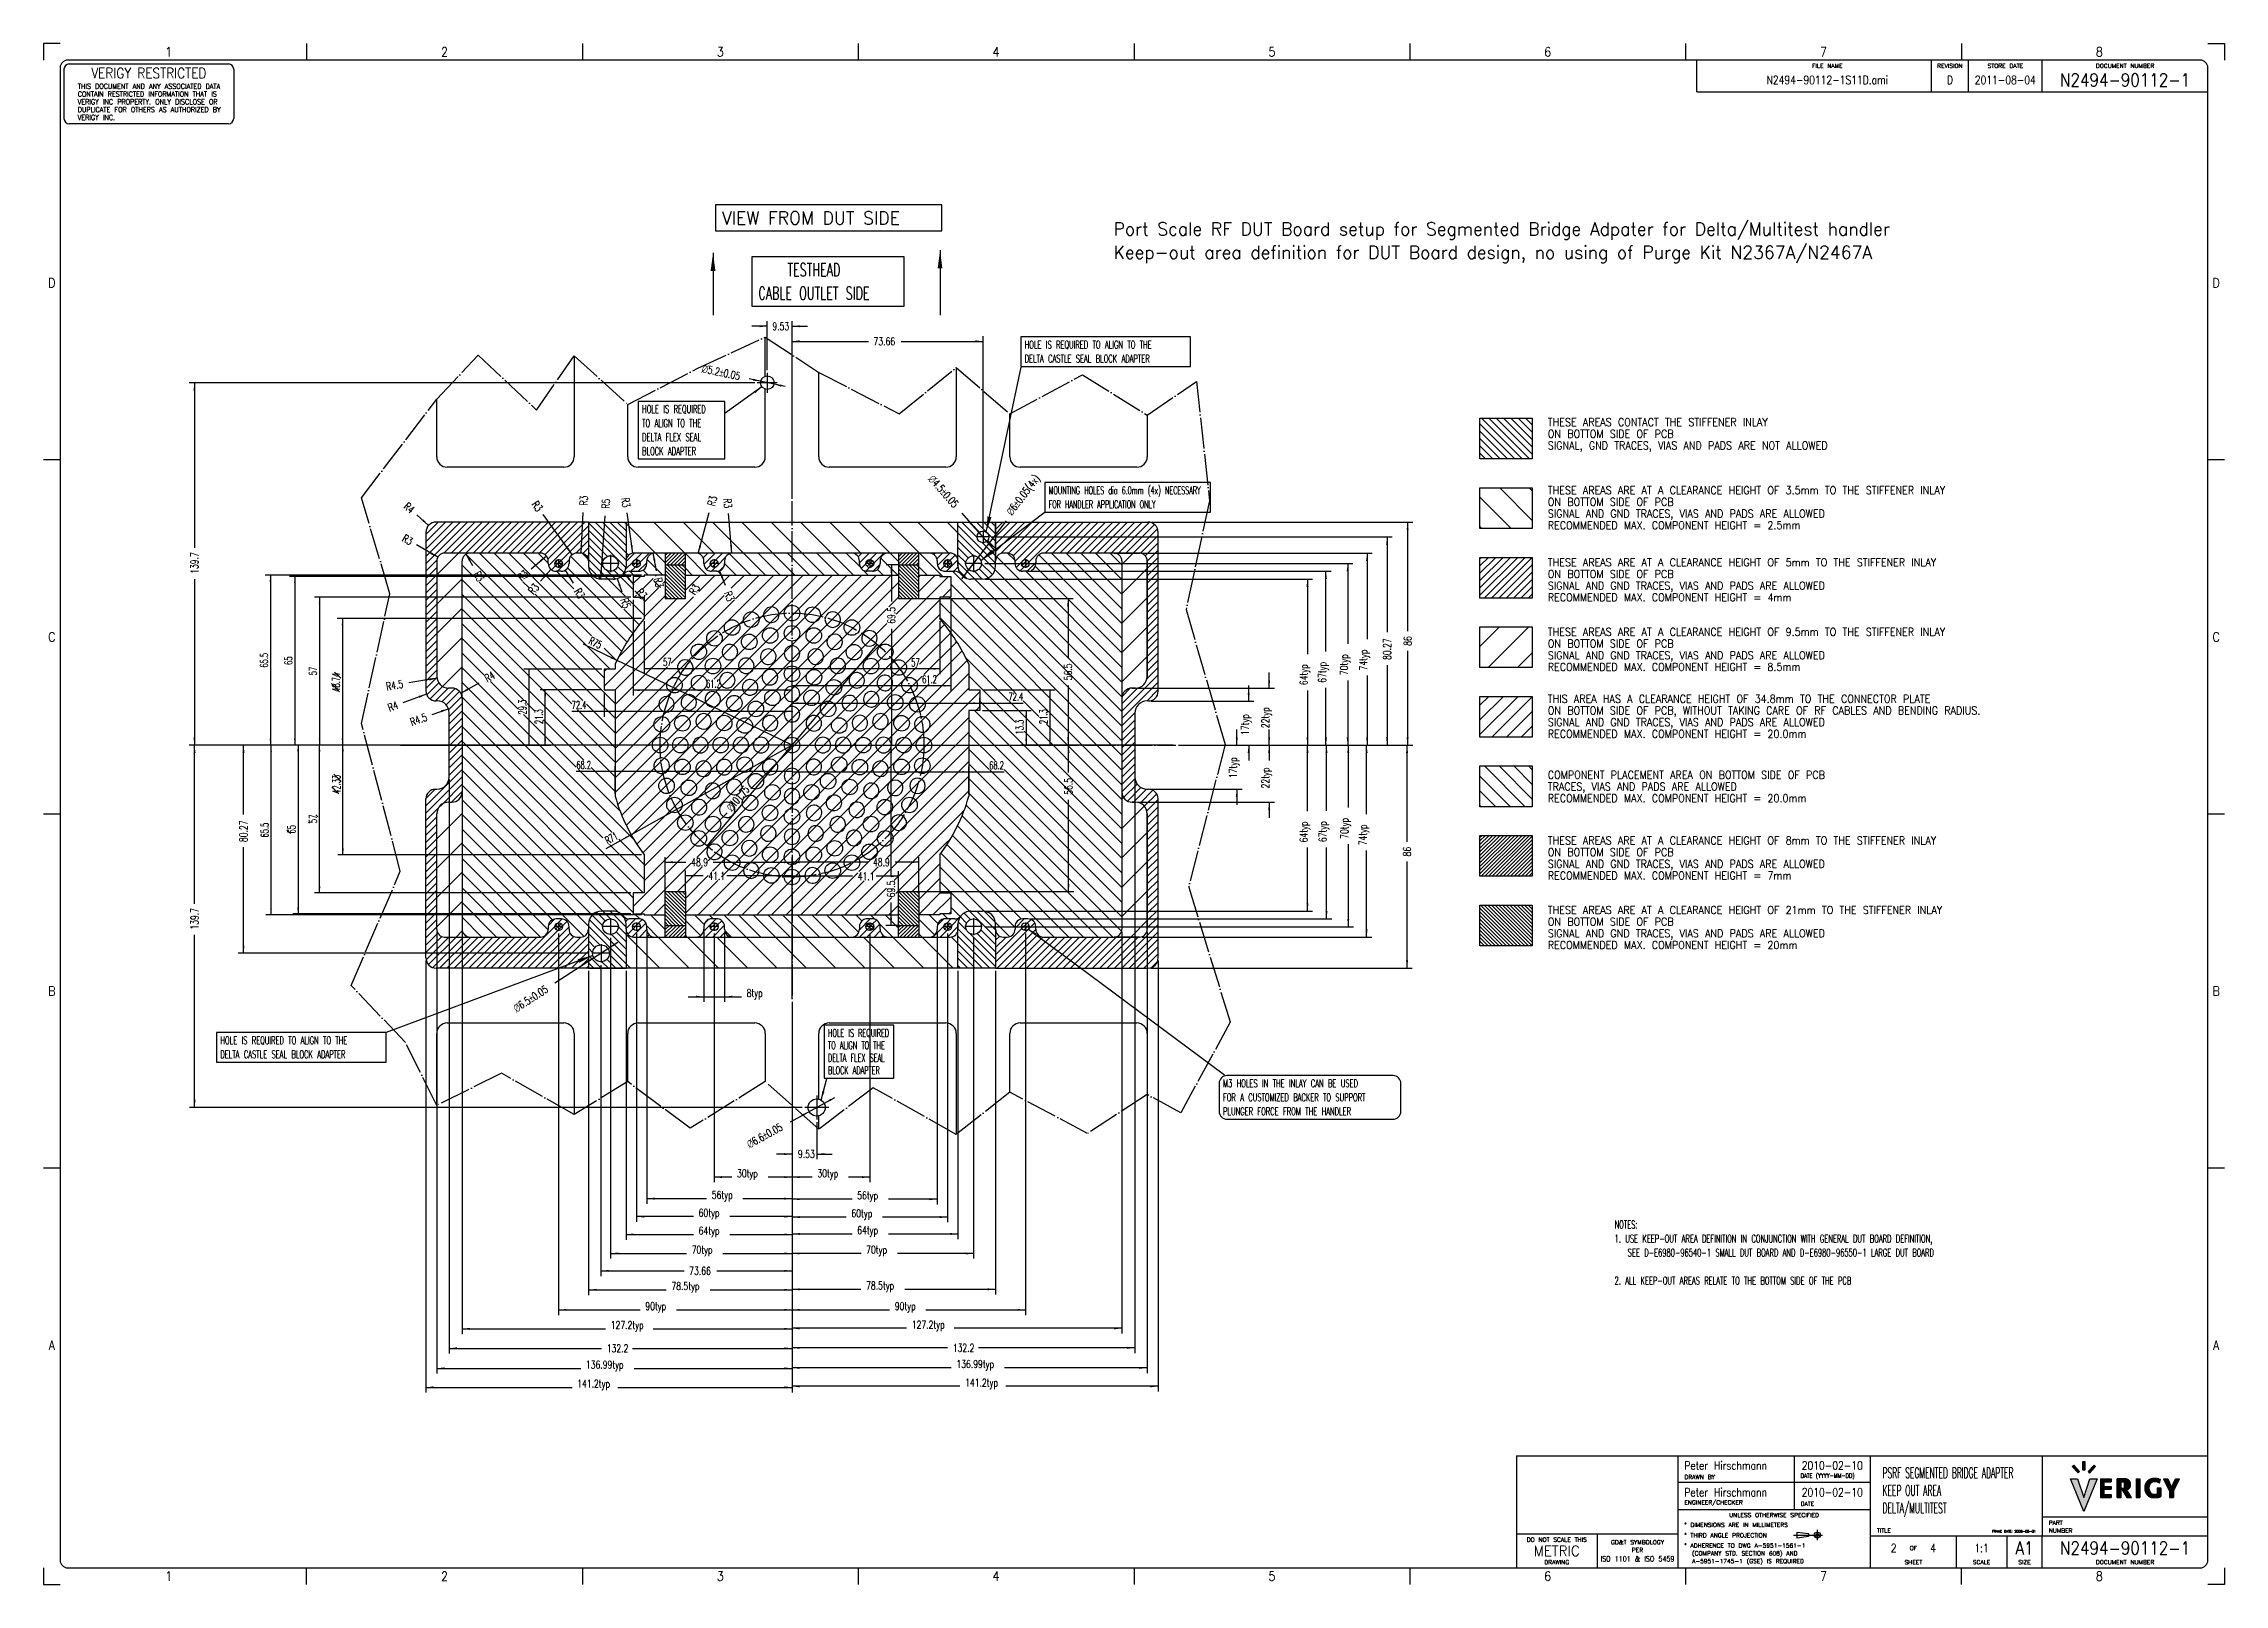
# Model space of a CAD drawing. Header units: inches. Extents: x 0 to 841, y 0 to 594.
import ezdxf

# ---------------------------------------------------------------- set-up
doc = ezdxf.new("R2010")
doc.units = ezdxf.units.IN
doc.linetypes.add('DOT_CENTER', pattern=[14, 12, -1, 0, -1])
doc.linetypes.add('PHANTOM', pattern=[13, 10, -1, 0, -1, 0, -1])
doc.layers.add('1', color=7, linetype='Continuous')
doc.styles.add('CONVERTER_11', font='complex.shx', dxfattribs={"width": 0.973})
doc.styles.add('CONVERTER_12', font='txt.shx', dxfattribs={"width": 0.63})
doc.styles.add('CONVERTER_13', font='txt.shx', dxfattribs={"width": 0.54})
doc.styles.add('CONVERTER_14', font='txt.shx', dxfattribs={"width": 0.495})
doc.styles.add('CONVERTER_15', font='txt.shx', dxfattribs={"width": 0.9})
doc.styles.add('CONVERTER_16', font='txt.shx', dxfattribs={"width": 0.72})
doc.styles.add('CONVERTER_17', font='txt.shx', dxfattribs={"width": 0.81})
doc.styles.add('CONVERTER_18', font='complex.shx', dxfattribs={"width": 0.855})
doc.styles.add('CONVERTER_19', font='txt.shx', dxfattribs={"width": 1.035})
doc.styles.add('CONVERTER_20', font='complex.shx', dxfattribs={"width": 0.95})
doc.styles.add('CONVERTER_21', font='complex.shx', dxfattribs={"width": 0.532})
doc.dimstyles.new('ME10_DIM_10', dxfattribs={"dimtxt": 3, "dimasz": 2.5, "dimexe": 2, "dimexo": 1, "dimgap": 1, "dimtad": 1, "dimdsep": 46, "dimtxsty": 'CONVERTER_12', "dimsah": 1, "dimcen": 0.09, "dimclrd": 3, "dimclre": 3, "dimclrt": 3, "dimadec": 0, "dimazin": 0, "dimtfac": 1, "dimtdec": 4, "dimtix": 1, "dimtmove": 0, "dimatfit": 3, "dimfxl": 1, "dimtolj": 1, "dimtzin": 0, "dimarcsym": 0})
doc.dimstyles.new('ME10_DIM_11', dxfattribs={"dimtxt": 3, "dimasz": 2.5, "dimexe": 2, "dimexo": 1, "dimgap": 1, "dimtad": 1, "dimdsep": 46, "dimtxsty": 'CONVERTER_12', "dimsah": 1, "dimcen": 0.09, "dimclrd": 3, "dimclre": 3, "dimclrt": 3, "dimadec": 0, "dimazin": 0, "dimtfac": 1, "dimtdec": 4, "dimtix": 1, "dimtmove": 0, "dimatfit": 3, "dimfxl": 1, "dimtolj": 1, "dimtzin": 0, "dimarcsym": 0})
doc.dimstyles.new('ME10_DIM_12', dxfattribs={"dimtxt": 3, "dimasz": 2.5, "dimexe": 2, "dimexo": 1, "dimgap": 1, "dimtad": 1, "dimdsep": 46, "dimtxsty": 'CONVERTER_12', "dimsah": 1, "dimcen": 0.09, "dimclrd": 3, "dimclre": 3, "dimclrt": 3, "dimadec": 0, "dimazin": 0, "dimtfac": 1, "dimtdec": 4, "dimtix": 1, "dimtmove": 0, "dimatfit": 3, "dimfxl": 1, "dimtolj": 1, "dimtzin": 0, "dimarcsym": 0})
doc.dimstyles.new('ME10_DIM_13', dxfattribs={"dimtxt": 3, "dimasz": 2.5, "dimexe": 2, "dimexo": 1, "dimgap": 1, "dimtad": 1, "dimdsep": 46, "dimtxsty": 'CONVERTER_12', "dimsah": 1, "dimcen": 0.09, "dimclrd": 3, "dimclre": 3, "dimclrt": 3, "dimadec": 0, "dimazin": 0, "dimtfac": 1, "dimtdec": 4, "dimtix": 1, "dimtmove": 0, "dimatfit": 3, "dimfxl": 1, "dimtolj": 1, "dimtzin": 0, "dimarcsym": 0})
doc.dimstyles.new('ME10_DIM_14', dxfattribs={"dimtxt": 3, "dimasz": 2.5, "dimexe": 2, "dimexo": 1, "dimgap": 1, "dimtad": 1, "dimdsep": 46, "dimtxsty": 'CONVERTER_12', "dimsah": 1, "dimcen": 0.09, "dimclrd": 3, "dimclre": 3, "dimclrt": 3, "dimadec": 0, "dimazin": 0, "dimtfac": 1, "dimtdec": 4, "dimtix": 1, "dimtmove": 0, "dimatfit": 3, "dimfxl": 1, "dimtolj": 1, "dimtzin": 0, "dimarcsym": 0})
doc.dimstyles.new('ME10_DIM_15', dxfattribs={"dimtxt": 3, "dimasz": 2.5, "dimexe": 2, "dimexo": 1, "dimgap": 1, "dimtad": 1, "dimdsep": 46, "dimtxsty": 'CONVERTER_12', "dimsah": 1, "dimcen": 0.09, "dimclrd": 3, "dimclre": 3, "dimclrt": 3, "dimadec": 0, "dimazin": 0, "dimtfac": 1, "dimtdec": 4, "dimtix": 1, "dimtmove": 0, "dimatfit": 3, "dimfxl": 1, "dimtolj": 1, "dimtzin": 0, "dimarcsym": 0})
doc.dimstyles.new('ME10_DIM_16', dxfattribs={"dimtxt": 3, "dimasz": 2.5, "dimexe": 2, "dimexo": 1, "dimgap": 1, "dimtad": 1, "dimdsep": 46, "dimtxsty": 'CONVERTER_12', "dimsah": 1, "dimcen": 0.09, "dimclrd": 3, "dimclre": 3, "dimclrt": 3, "dimadec": 0, "dimazin": 0, "dimtfac": 1, "dimtdec": 4, "dimtix": 1, "dimtmove": 0, "dimatfit": 3, "dimfxl": 1, "dimtolj": 1, "dimtzin": 0, "dimarcsym": 0})
doc.dimstyles.new('ME10_DIM_17', dxfattribs={"dimtxt": 3, "dimasz": 2.5, "dimexe": 2, "dimexo": 1, "dimgap": 1, "dimtad": 1, "dimdsep": 46, "dimtxsty": 'CONVERTER_12', "dimsah": 1, "dimcen": 0.09, "dimclrd": 3, "dimclre": 3, "dimclrt": 3, "dimadec": 0, "dimazin": 0, "dimtfac": 1, "dimtdec": 4, "dimtix": 1, "dimtmove": 0, "dimatfit": 3, "dimfxl": 1, "dimtolj": 1, "dimtzin": 0, "dimarcsym": 0})
doc.dimstyles.new('ME10_DIM_18', dxfattribs={"dimtxt": 3, "dimasz": 2.5, "dimexe": 2, "dimexo": 1, "dimgap": 1, "dimtad": 1, "dimdsep": 46, "dimtxsty": 'CONVERTER_12', "dimsah": 1, "dimcen": 0.09, "dimclrd": 3, "dimclre": 3, "dimclrt": 3, "dimadec": 0, "dimazin": 0, "dimtfac": 1, "dimtdec": 4, "dimtix": 1, "dimtmove": 0, "dimatfit": 3, "dimfxl": 1, "dimtolj": 1, "dimtzin": 0, "dimarcsym": 0})
doc.dimstyles.new('ME10_DIM_19', dxfattribs={"dimtxt": 3, "dimasz": 2.5, "dimexe": 2, "dimexo": 1, "dimgap": 1, "dimtad": 1, "dimdsep": 46, "dimtxsty": 'CONVERTER_12', "dimsah": 1, "dimcen": 0.09, "dimclrd": 3, "dimclre": 3, "dimclrt": 3, "dimadec": 0, "dimazin": 0, "dimtfac": 1, "dimtdec": 4, "dimtix": 1, "dimtmove": 0, "dimatfit": 3, "dimfxl": 1, "dimtolj": 1, "dimtzin": 0, "dimarcsym": 0})
doc.dimstyles.new('ME10_DIM_20', dxfattribs={"dimtxt": 3, "dimasz": 2.5, "dimexe": 2, "dimexo": 1, "dimgap": 1, "dimtad": 1, "dimdsep": 46, "dimtxsty": 'CONVERTER_12', "dimsah": 1, "dimcen": 0.09, "dimclrd": 3, "dimclre": 3, "dimclrt": 3, "dimadec": 0, "dimazin": 0, "dimtfac": 1, "dimtdec": 4, "dimtix": 1, "dimtmove": 0, "dimatfit": 3, "dimfxl": 1, "dimtolj": 1, "dimtzin": 0, "dimarcsym": 0})
doc.dimstyles.new('ME10_DIM_21', dxfattribs={"dimtxt": 3, "dimasz": 2.5, "dimexe": 2, "dimexo": 1, "dimgap": 1, "dimtad": 1, "dimdsep": 46, "dimtxsty": 'CONVERTER_12', "dimsah": 1, "dimcen": 0.09, "dimclrd": 3, "dimclre": 3, "dimclrt": 3, "dimadec": 0, "dimazin": 0, "dimtfac": 1, "dimtdec": 4, "dimtix": 1, "dimtmove": 0, "dimatfit": 3, "dimfxl": 1, "dimtolj": 1, "dimtzin": 0, "dimarcsym": 0})
doc.dimstyles.new('ME10_DIM_22', dxfattribs={"dimtxt": 3, "dimasz": 2.5, "dimexe": 2, "dimexo": 1, "dimgap": 1, "dimtad": 1, "dimdsep": 46, "dimtxsty": 'CONVERTER_12', "dimsah": 1, "dimcen": 0.09, "dimclrd": 3, "dimclre": 3, "dimclrt": 3, "dimadec": 0, "dimazin": 0, "dimtfac": 1, "dimtdec": 4, "dimtix": 1, "dimtmove": 0, "dimatfit": 3, "dimfxl": 1, "dimtolj": 1, "dimtzin": 0, "dimarcsym": 0})
doc.dimstyles.new('ME10_DIM_23', dxfattribs={"dimtxt": 3, "dimasz": 2.5, "dimexe": 2, "dimexo": 1, "dimgap": 1, "dimtad": 1, "dimdsep": 46, "dimtxsty": 'CONVERTER_12', "dimsah": 1, "dimcen": 0.09, "dimclrd": 3, "dimclre": 3, "dimclrt": 3, "dimadec": 0, "dimazin": 0, "dimtfac": 1, "dimtdec": 4, "dimtix": 1, "dimtmove": 0, "dimatfit": 3, "dimfxl": 1, "dimtolj": 1, "dimtzin": 0, "dimarcsym": 0})
doc.dimstyles.new('ME10_DIM_24', dxfattribs={"dimtxt": 3, "dimasz": 2.5, "dimexe": 2, "dimexo": 1, "dimgap": 1, "dimtad": 1, "dimdsep": 46, "dimtxsty": 'CONVERTER_12', "dimsah": 1, "dimcen": 0.09, "dimclrd": 3, "dimclre": 3, "dimclrt": 3, "dimadec": 0, "dimazin": 0, "dimtfac": 1, "dimtdec": 4, "dimtix": 1, "dimtmove": 0, "dimatfit": 3, "dimfxl": 1, "dimtolj": 1, "dimtzin": 0, "dimarcsym": 0})
doc.dimstyles.new('ME10_DIM_25', dxfattribs={"dimtxt": 3, "dimasz": 2.5, "dimexe": 2, "dimexo": 1, "dimgap": 1, "dimtad": 1, "dimdsep": 46, "dimtxsty": 'CONVERTER_12', "dimsah": 1, "dimcen": 0.09, "dimclrd": 3, "dimclre": 3, "dimclrt": 3, "dimadec": 0, "dimazin": 0, "dimtfac": 1, "dimtdec": 4, "dimtix": 1, "dimtmove": 0, "dimatfit": 3, "dimfxl": 1, "dimtolj": 1, "dimtzin": 0, "dimarcsym": 0})
doc.dimstyles.new('ME10_DIM_26', dxfattribs={"dimtxt": 3, "dimasz": 2.5, "dimexe": 2, "dimexo": 1, "dimgap": 1, "dimtad": 1, "dimdsep": 46, "dimtxsty": 'CONVERTER_12', "dimsah": 1, "dimcen": 0.09, "dimclrd": 3, "dimclre": 3, "dimclrt": 3, "dimadec": 0, "dimazin": 0, "dimtfac": 1, "dimtdec": 4, "dimtix": 1, "dimtmove": 0, "dimatfit": 3, "dimfxl": 1, "dimtolj": 1, "dimtzin": 0, "dimarcsym": 0})
doc.dimstyles.new('ME10_DIM_27', dxfattribs={"dimtxt": 3, "dimasz": 2.5, "dimexe": 2, "dimexo": 1, "dimgap": 1, "dimtad": 1, "dimdsep": 46, "dimtxsty": 'CONVERTER_12', "dimsah": 1, "dimcen": 0.09, "dimclrd": 3, "dimclre": 3, "dimclrt": 3, "dimadec": 0, "dimazin": 0, "dimtfac": 1, "dimtdec": 4, "dimtix": 1, "dimtmove": 0, "dimatfit": 3, "dimfxl": 1, "dimtolj": 1, "dimtzin": 0, "dimarcsym": 0})
doc.dimstyles.new('ME10_DIM_28', dxfattribs={"dimtxt": 3, "dimasz": 2.5, "dimexe": 2, "dimexo": 1, "dimgap": 1, "dimtad": 1, "dimdsep": 46, "dimtxsty": 'CONVERTER_12', "dimsah": 1, "dimcen": 0.09, "dimclrd": 3, "dimclre": 3, "dimclrt": 3, "dimadec": 0, "dimazin": 0, "dimtfac": 1, "dimtdec": 4, "dimtix": 1, "dimtmove": 0, "dimatfit": 3, "dimfxl": 1, "dimtolj": 1, "dimtzin": 0, "dimarcsym": 0})
doc.dimstyles.new('ME10_DIM_29', dxfattribs={"dimtxt": 3, "dimasz": 2.5, "dimexe": 2, "dimexo": 1, "dimgap": 1, "dimtad": 1, "dimdsep": 46, "dimtxsty": 'CONVERTER_12', "dimsah": 1, "dimcen": 0.09, "dimclrd": 3, "dimclre": 3, "dimclrt": 3, "dimadec": 0, "dimazin": 0, "dimtfac": 1, "dimtdec": 4, "dimtix": 1, "dimtmove": 0, "dimatfit": 3, "dimfxl": 1, "dimtolj": 1, "dimtzin": 0, "dimarcsym": 0})
doc.dimstyles.new('ME10_DIM_30', dxfattribs={"dimtxt": 3, "dimasz": 3, "dimexe": 2, "dimexo": 0, "dimgap": 2, "dimtad": 0, "dimdsep": 46, "dimtxsty": 'CONVERTER_16', "dimsah": 1, "dimcen": 0.09, "dimclrd": 2, "dimclre": 2, "dimclrt": 2, "dimadec": 0, "dimazin": 0, "dimtfac": 1, "dimtdec": 4, "dimtix": 1, "dimtmove": 0, "dimatfit": 3, "dimfxl": 1, "dimtolj": 1, "dimtzin": 0, "dimarcsym": 0})
doc.dimstyles.new('ME10_DIM_31', dxfattribs={"dimtxt": 3, "dimasz": 3, "dimexe": 2, "dimexo": 0, "dimgap": 2, "dimtad": 0, "dimdsep": 46, "dimtxsty": 'CONVERTER_16', "dimsah": 1, "dimcen": 0.09, "dimclrd": 2, "dimclre": 2, "dimclrt": 3, "dimadec": 0, "dimazin": 0, "dimtfac": 1, "dimtdec": 4, "dimtix": 1, "dimtmove": 0, "dimatfit": 3, "dimfxl": 1, "dimtolj": 1, "dimtzin": 0, "dimarcsym": 0})
doc.dimstyles.new('ME10_DIM_32', dxfattribs={"dimtxt": 3, "dimasz": 3, "dimexe": 2, "dimexo": 0, "dimgap": 2, "dimtad": 0, "dimdsep": 46, "dimtxsty": 'CONVERTER_16', "dimsah": 1, "dimcen": 0.09, "dimclrd": 3, "dimclre": 3, "dimclrt": 3, "dimadec": 0, "dimazin": 0, "dimtfac": 1, "dimtdec": 4, "dimtix": 1, "dimtmove": 0, "dimatfit": 3, "dimfxl": 1, "dimtolj": 1, "dimtzin": 0, "dimarcsym": 0})
doc.dimstyles.new('ME10_DIM_33', dxfattribs={"dimtxt": 3, "dimasz": 3, "dimexe": 2, "dimexo": 0, "dimgap": 2, "dimtad": 0, "dimdsep": 46, "dimtxsty": 'CONVERTER_16', "dimsah": 1, "dimcen": 0.09, "dimclrd": 3, "dimclre": 3, "dimclrt": 3, "dimadec": 0, "dimazin": 0, "dimtfac": 1, "dimtdec": 4, "dimtix": 1, "dimtmove": 0, "dimatfit": 3, "dimfxl": 1, "dimtolj": 1, "dimtzin": 0, "dimarcsym": 0})
doc.dimstyles.new('ME10_DIM_34', dxfattribs={"dimtxt": 3, "dimasz": 3, "dimexe": 2, "dimexo": 0, "dimgap": 2, "dimtad": 0, "dimdsep": 46, "dimtxsty": 'CONVERTER_16', "dimsah": 1, "dimcen": 0.09, "dimclrd": 3, "dimclre": 3, "dimclrt": 3, "dimadec": 0, "dimazin": 0, "dimtfac": 1, "dimtdec": 4, "dimtix": 1, "dimtmove": 0, "dimatfit": 3, "dimfxl": 1, "dimtolj": 1, "dimtzin": 0, "dimarcsym": 0})
doc.dimstyles.new('ME10_DIM_35', dxfattribs={"dimtxt": 3, "dimasz": 3, "dimexe": 2, "dimexo": 0, "dimgap": 2, "dimtad": 0, "dimdsep": 46, "dimtxsty": 'CONVERTER_16', "dimsah": 1, "dimcen": 0.09, "dimclrd": 3, "dimclre": 3, "dimclrt": 3, "dimadec": 0, "dimazin": 0, "dimtfac": 1, "dimtdec": 4, "dimtix": 1, "dimtmove": 0, "dimatfit": 3, "dimfxl": 1, "dimtolj": 1, "dimtzin": 0, "dimarcsym": 0})
doc.dimstyles.new('ME10_DIM_36', dxfattribs={"dimtxt": 3, "dimasz": 3, "dimexe": 2, "dimexo": 0, "dimgap": 2, "dimtad": 0, "dimdsep": 46, "dimtxsty": 'CONVERTER_16', "dimsah": 1, "dimcen": 0.09, "dimclrd": 3, "dimclre": 3, "dimclrt": 3, "dimadec": 0, "dimazin": 0, "dimtfac": 1, "dimtdec": 4, "dimtix": 1, "dimtmove": 0, "dimatfit": 3, "dimfxl": 1, "dimtolj": 1, "dimtzin": 0, "dimarcsym": 0})
doc.dimstyles.new('ME10_DIM_37', dxfattribs={"dimtxt": 3, "dimasz": 3, "dimexe": 2, "dimexo": 0, "dimgap": 2, "dimtad": 0, "dimdsep": 46, "dimtxsty": 'CONVERTER_16', "dimsah": 1, "dimcen": 0.09, "dimclrd": 3, "dimclre": 3, "dimclrt": 3, "dimadec": 0, "dimazin": 0, "dimtfac": 1, "dimtdec": 4, "dimtix": 1, "dimtmove": 0, "dimatfit": 3, "dimfxl": 1, "dimtolj": 1, "dimtzin": 0, "dimarcsym": 0})
doc.dimstyles.new('ME10_DIM_38', dxfattribs={"dimtxt": 3, "dimasz": 3, "dimexe": 2, "dimexo": 1, "dimgap": 2, "dimtad": 0, "dimdsep": 46, "dimtxsty": 'CONVERTER_16', "dimsah": 1, "dimcen": 0.09, "dimclrd": 3, "dimclre": 3, "dimclrt": 3, "dimadec": 0, "dimazin": 0, "dimtfac": 1, "dimtdec": 4, "dimtix": 1, "dimtmove": 0, "dimatfit": 3, "dimfxl": 1, "dimtolj": 1, "dimtzin": 0, "dimarcsym": 0})
doc.dimstyles.new('ME10_DIM_39', dxfattribs={"dimtxt": 3, "dimasz": 3, "dimexe": 2, "dimexo": 1, "dimgap": 2, "dimtad": 0, "dimdsep": 46, "dimtxsty": 'CONVERTER_16', "dimsah": 1, "dimcen": 0.09, "dimclrd": 3, "dimclre": 3, "dimclrt": 3, "dimadec": 0, "dimazin": 0, "dimtfac": 1, "dimtdec": 4, "dimtix": 1, "dimtmove": 0, "dimatfit": 3, "dimfxl": 1, "dimtolj": 1, "dimtzin": 0, "dimarcsym": 0})
doc.dimstyles.new('ME10_DIM_40', dxfattribs={"dimtxt": 3, "dimasz": 3, "dimexe": 2, "dimexo": 1, "dimgap": 2, "dimtad": 0, "dimdsep": 46, "dimtxsty": 'CONVERTER_16', "dimsah": 1, "dimcen": 0.09, "dimclrd": 3, "dimclre": 3, "dimclrt": 3, "dimadec": 0, "dimazin": 0, "dimtfac": 1, "dimtdec": 4, "dimtix": 1, "dimtmove": 0, "dimatfit": 3, "dimfxl": 1, "dimtolj": 1, "dimtzin": 0, "dimarcsym": 0})
doc.dimstyles.new('ME10_DIM_41', dxfattribs={"dimtxt": 3, "dimasz": 3, "dimexe": 2, "dimexo": 1, "dimgap": 2, "dimtad": 0, "dimdsep": 46, "dimtxsty": 'CONVERTER_16', "dimsah": 1, "dimcen": 0.09, "dimclrd": 3, "dimclre": 3, "dimclrt": 3, "dimadec": 0, "dimazin": 0, "dimtfac": 1, "dimtdec": 4, "dimtix": 1, "dimtmove": 0, "dimatfit": 3, "dimfxl": 1, "dimtolj": 1, "dimtzin": 0, "dimarcsym": 0})
doc.dimstyles.new('ME10_DIM_42', dxfattribs={"dimtxt": 3, "dimasz": 3, "dimexe": 2, "dimexo": 1, "dimgap": 2, "dimtad": 0, "dimdsep": 46, "dimtxsty": 'CONVERTER_16', "dimsah": 1, "dimcen": 0.09, "dimclrd": 3, "dimclre": 3, "dimclrt": 3, "dimadec": 0, "dimazin": 0, "dimtfac": 1, "dimtdec": 4, "dimtix": 1, "dimtmove": 0, "dimatfit": 3, "dimfxl": 1, "dimtolj": 1, "dimtzin": 0, "dimarcsym": 0})
doc.dimstyles.new('ME10_DIM_43', dxfattribs={"dimtxt": 3, "dimasz": 3, "dimexe": 2, "dimexo": 1, "dimgap": 2, "dimtad": 0, "dimdsep": 46, "dimtxsty": 'CONVERTER_16', "dimsah": 1, "dimcen": 0.09, "dimclrd": 3, "dimclre": 3, "dimclrt": 3, "dimadec": 0, "dimazin": 0, "dimtfac": 1, "dimtdec": 4, "dimtix": 1, "dimtmove": 0, "dimatfit": 3, "dimfxl": 1, "dimtolj": 1, "dimtzin": 0, "dimarcsym": 0})
doc.dimstyles.new('ME10_DIM_44', dxfattribs={"dimtxt": 3, "dimasz": 3, "dimexe": 2, "dimexo": 1, "dimgap": 2, "dimtad": 0, "dimdsep": 46, "dimtxsty": 'CONVERTER_16', "dimsah": 1, "dimcen": 0.09, "dimclrd": 3, "dimclre": 3, "dimclrt": 3, "dimadec": 0, "dimazin": 0, "dimtfac": 1, "dimtdec": 4, "dimtix": 1, "dimtmove": 0, "dimatfit": 3, "dimfxl": 1, "dimtolj": 1, "dimtzin": 0, "dimarcsym": 0})
doc.dimstyles.new('ME10_DIM_45', dxfattribs={"dimtxt": 3, "dimasz": 3, "dimexe": 2, "dimexo": 1, "dimgap": 2, "dimtad": 0, "dimdsep": 46, "dimtxsty": 'CONVERTER_16', "dimsah": 1, "dimcen": 0.09, "dimclrd": 3, "dimclre": 3, "dimclrt": 3, "dimadec": 0, "dimazin": 0, "dimtfac": 1, "dimtdec": 4, "dimtix": 1, "dimtmove": 0, "dimatfit": 3, "dimfxl": 1, "dimtolj": 1, "dimtzin": 0, "dimarcsym": 0})
doc.dimstyles.new('ME10_DIM_46', dxfattribs={"dimtxt": 3, "dimasz": 3, "dimexe": 2, "dimexo": 1, "dimgap": 2, "dimtad": 0, "dimdsep": 46, "dimtxsty": 'CONVERTER_16', "dimsah": 1, "dimcen": 0.09, "dimclrd": 3, "dimclre": 3, "dimclrt": 3, "dimadec": 0, "dimazin": 0, "dimtfac": 1, "dimtdec": 4, "dimtix": 1, "dimtmove": 0, "dimatfit": 3, "dimfxl": 1, "dimtolj": 1, "dimtzin": 0, "dimarcsym": 0})
doc.dimstyles.new('ME10_DIM_47', dxfattribs={"dimtxt": 3, "dimasz": 3, "dimexe": 2, "dimexo": 1, "dimgap": 2, "dimtad": 0, "dimdsep": 46, "dimtxsty": 'CONVERTER_16', "dimsah": 1, "dimcen": 0.09, "dimclrd": 3, "dimclre": 3, "dimclrt": 3, "dimadec": 0, "dimazin": 0, "dimtfac": 1, "dimtdec": 4, "dimtix": 1, "dimtmove": 0, "dimatfit": 3, "dimfxl": 1, "dimtolj": 1, "dimtzin": 0, "dimarcsym": 0})
doc.dimstyles.new('ME10_DIM_48', dxfattribs={"dimtxt": 3, "dimasz": 3, "dimexe": 2, "dimexo": 1, "dimgap": 2, "dimtad": 0, "dimdsep": 46, "dimtxsty": 'CONVERTER_16', "dimsah": 1, "dimcen": 0.09, "dimclrd": 3, "dimclre": 3, "dimclrt": 3, "dimadec": 0, "dimazin": 0, "dimtfac": 1, "dimtdec": 4, "dimtix": 1, "dimtmove": 0, "dimatfit": 3, "dimfxl": 1, "dimtolj": 1, "dimtzin": 0, "dimarcsym": 0})
doc.dimstyles.new('ME10_DIM_49', dxfattribs={"dimtxt": 3, "dimasz": 3, "dimexe": 2, "dimexo": 1, "dimgap": 2, "dimtad": 0, "dimdsep": 46, "dimtxsty": 'CONVERTER_16', "dimsah": 1, "dimcen": 0.09, "dimclrd": 3, "dimclre": 3, "dimclrt": 3, "dimadec": 0, "dimazin": 0, "dimtfac": 1, "dimtdec": 4, "dimtix": 1, "dimtmove": 0, "dimatfit": 3, "dimfxl": 1, "dimtolj": 1, "dimtzin": 0, "dimarcsym": 0})
doc.dimstyles.new('ME10_DIM_50', dxfattribs={"dimtxt": 3, "dimasz": 3, "dimexe": 2, "dimexo": 1, "dimgap": 2, "dimtad": 0, "dimdsep": 46, "dimtxsty": 'CONVERTER_16', "dimsah": 1, "dimcen": 0.09, "dimclrd": 3, "dimclre": 3, "dimclrt": 3, "dimadec": 0, "dimazin": 0, "dimtfac": 1, "dimtdec": 4, "dimtix": 1, "dimtmove": 0, "dimatfit": 3, "dimfxl": 1, "dimtolj": 1, "dimtzin": 0, "dimarcsym": 0})
doc.dimstyles.new('ME10_DIM_51', dxfattribs={"dimtxt": 3, "dimasz": 3, "dimexe": 2, "dimexo": 1, "dimgap": 2, "dimtad": 0, "dimdsep": 46, "dimtxsty": 'CONVERTER_16', "dimsah": 1, "dimcen": 0.09, "dimclrd": 3, "dimclre": 3, "dimclrt": 3, "dimadec": 0, "dimazin": 0, "dimtfac": 1, "dimtdec": 4, "dimtix": 1, "dimtmove": 0, "dimatfit": 3, "dimfxl": 1, "dimtolj": 1, "dimtzin": 0, "dimarcsym": 0})
doc.dimstyles.new('ME10_DIM_52', dxfattribs={"dimtxt": 3, "dimasz": 3, "dimexe": 2, "dimexo": 1, "dimgap": 2, "dimtad": 0, "dimdsep": 46, "dimtxsty": 'CONVERTER_16', "dimsah": 1, "dimcen": 0.09, "dimclrd": 3, "dimclre": 3, "dimclrt": 3, "dimadec": 0, "dimazin": 0, "dimtfac": 1, "dimtdec": 4, "dimtix": 1, "dimtmove": 0, "dimatfit": 3, "dimfxl": 1, "dimtolj": 1, "dimtzin": 0, "dimarcsym": 0})
doc.dimstyles.new('ME10_DIM_53', dxfattribs={"dimtxt": 3, "dimasz": 3, "dimexe": 2, "dimexo": 1, "dimgap": 2, "dimtad": 0, "dimdsep": 46, "dimtxsty": 'CONVERTER_16', "dimsah": 1, "dimcen": 0.09, "dimclrd": 3, "dimclre": 3, "dimclrt": 3, "dimadec": 0, "dimazin": 0, "dimtfac": 1, "dimtdec": 4, "dimtix": 1, "dimtmove": 0, "dimatfit": 3, "dimfxl": 1, "dimtolj": 1, "dimtzin": 0, "dimarcsym": 0})
doc.dimstyles.new('ME10_DIM_54', dxfattribs={"dimtxt": 3, "dimasz": 3, "dimexe": 2, "dimexo": 1, "dimgap": 2, "dimtad": 0, "dimdsep": 46, "dimtxsty": 'CONVERTER_16', "dimsah": 1, "dimcen": 0.09, "dimclrd": 3, "dimclre": 3, "dimclrt": 3, "dimadec": 0, "dimazin": 0, "dimtfac": 1, "dimtdec": 4, "dimtix": 1, "dimtmove": 0, "dimatfit": 3, "dimfxl": 1, "dimtolj": 1, "dimtzin": 0, "dimarcsym": 0})
doc.dimstyles.new('ME10_DIM_55', dxfattribs={"dimtxt": 3, "dimasz": 3, "dimexe": 2, "dimexo": 1, "dimgap": 2, "dimtad": 0, "dimdsep": 46, "dimtxsty": 'CONVERTER_16', "dimsah": 1, "dimcen": 0.09, "dimclrd": 3, "dimclre": 3, "dimclrt": 3, "dimadec": 0, "dimazin": 0, "dimtfac": 1, "dimtdec": 4, "dimtix": 1, "dimtmove": 0, "dimatfit": 3, "dimfxl": 1, "dimtolj": 1, "dimtzin": 0, "dimarcsym": 0})
doc.dimstyles.new('ME10_DIM_56', dxfattribs={"dimtxt": 3, "dimasz": 3, "dimexe": 2, "dimexo": 1, "dimgap": 2, "dimtad": 0, "dimdsep": 46, "dimtxsty": 'CONVERTER_16', "dimsah": 1, "dimcen": 0.09, "dimclrd": 3, "dimclre": 3, "dimclrt": 3, "dimadec": 0, "dimazin": 0, "dimtfac": 1, "dimtdec": 4, "dimtix": 1, "dimtmove": 0, "dimatfit": 3, "dimfxl": 1, "dimtolj": 1, "dimtzin": 0, "dimarcsym": 0})
doc.dimstyles.new('ME10_DIM_57', dxfattribs={"dimtxt": 3, "dimasz": 3, "dimexe": 2, "dimexo": 1, "dimgap": 2, "dimtad": 0, "dimdsep": 46, "dimtxsty": 'CONVERTER_16', "dimsah": 1, "dimcen": 0.09, "dimclrd": 3, "dimclre": 3, "dimclrt": 3, "dimadec": 0, "dimazin": 0, "dimtfac": 1, "dimtdec": 4, "dimtix": 1, "dimtmove": 0, "dimatfit": 3, "dimfxl": 1, "dimtolj": 1, "dimtzin": 0, "dimarcsym": 0})
doc.dimstyles.new('ME10_DIM_58', dxfattribs={"dimtxt": 3, "dimasz": 3, "dimexe": 2, "dimexo": 1, "dimgap": 2, "dimtad": 0, "dimdsep": 46, "dimtxsty": 'CONVERTER_16', "dimsah": 1, "dimcen": 0.09, "dimclrd": 3, "dimclre": 3, "dimclrt": 3, "dimadec": 0, "dimazin": 0, "dimtfac": 1, "dimtdec": 4, "dimtix": 1, "dimtmove": 0, "dimatfit": 3, "dimfxl": 1, "dimtolj": 1, "dimtzin": 0, "dimarcsym": 0})
doc.dimstyles.new('ME10_DIM_59', dxfattribs={"dimtxt": 3, "dimasz": 3, "dimexe": 2, "dimexo": 1, "dimgap": 2, "dimtad": 0, "dimdsep": 46, "dimtxsty": 'CONVERTER_16', "dimsah": 1, "dimcen": 0.09, "dimclrd": 3, "dimclre": 3, "dimclrt": 3, "dimadec": 0, "dimazin": 0, "dimtfac": 1, "dimtdec": 4, "dimtix": 1, "dimtmove": 0, "dimatfit": 3, "dimfxl": 1, "dimtolj": 1, "dimtzin": 0, "dimarcsym": 0})
doc.dimstyles.new('ME10_DIM_60', dxfattribs={"dimtxt": 3, "dimasz": 3, "dimexe": 2, "dimexo": 1, "dimgap": 2, "dimtad": 0, "dimdsep": 46, "dimtxsty": 'CONVERTER_16', "dimsah": 1, "dimcen": 0.09, "dimclrd": 3, "dimclre": 3, "dimclrt": 3, "dimadec": 0, "dimazin": 0, "dimtfac": 1, "dimtdec": 4, "dimtix": 1, "dimtmove": 0, "dimatfit": 3, "dimfxl": 1, "dimtolj": 1, "dimtzin": 0, "dimarcsym": 0})
doc.dimstyles.new('ME10_DIM_61', dxfattribs={"dimtxt": 3, "dimasz": 3, "dimexe": 2, "dimexo": 1, "dimgap": 2, "dimtad": 0, "dimdsep": 46, "dimtxsty": 'CONVERTER_16', "dimsah": 1, "dimcen": 0.09, "dimclrd": 3, "dimclre": 3, "dimclrt": 3, "dimadec": 0, "dimazin": 0, "dimtfac": 1, "dimtdec": 4, "dimtix": 1, "dimtmove": 0, "dimatfit": 3, "dimfxl": 1, "dimtolj": 1, "dimtzin": 0, "dimarcsym": 0})
doc.dimstyles.new('ME10_DIM_62', dxfattribs={"dimtxt": 3, "dimasz": 3, "dimexe": 2, "dimexo": 1, "dimgap": 2, "dimtad": 0, "dimdsep": 46, "dimtxsty": 'CONVERTER_16', "dimsah": 1, "dimcen": 0.09, "dimclrd": 3, "dimclre": 3, "dimclrt": 3, "dimadec": 0, "dimazin": 0, "dimtfac": 1, "dimtdec": 4, "dimtix": 1, "dimtmove": 0, "dimatfit": 3, "dimfxl": 1, "dimtolj": 1, "dimtzin": 0, "dimarcsym": 0})
doc.dimstyles.new('ME10_DIM_63', dxfattribs={"dimtxt": 3, "dimasz": 3, "dimexe": 2, "dimexo": 1, "dimgap": 2, "dimtad": 0, "dimdsep": 46, "dimtxsty": 'CONVERTER_16', "dimsah": 1, "dimcen": 0.09, "dimclrd": 3, "dimclre": 3, "dimclrt": 3, "dimadec": 0, "dimazin": 0, "dimtfac": 1, "dimtdec": 4, "dimtix": 1, "dimtmove": 0, "dimatfit": 3, "dimfxl": 1, "dimtolj": 1, "dimtzin": 0, "dimarcsym": 0})
doc.dimstyles.new('ME10_DIM_64', dxfattribs={"dimtxt": 3, "dimasz": 3, "dimexe": 2, "dimexo": 1, "dimgap": 2, "dimtad": 0, "dimdsep": 46, "dimtxsty": 'CONVERTER_16', "dimsah": 1, "dimcen": 0.09, "dimclrd": 3, "dimclre": 3, "dimclrt": 3, "dimadec": 0, "dimazin": 0, "dimtfac": 1, "dimtdec": 4, "dimtix": 1, "dimtmove": 0, "dimatfit": 3, "dimfxl": 1, "dimtolj": 1, "dimtzin": 0, "dimarcsym": 0})
doc.dimstyles.new('ME10_DIM_65', dxfattribs={"dimtxt": 3, "dimasz": 3, "dimexe": 2, "dimexo": 1, "dimgap": 2, "dimtad": 0, "dimdsep": 46, "dimtxsty": 'CONVERTER_16', "dimsah": 1, "dimcen": 0.09, "dimclrd": 3, "dimclre": 3, "dimclrt": 3, "dimadec": 0, "dimazin": 0, "dimtfac": 1, "dimtdec": 4, "dimtix": 1, "dimtmove": 0, "dimatfit": 3, "dimfxl": 1, "dimtolj": 1, "dimtzin": 0, "dimarcsym": 0})
doc.dimstyles.new('ME10_DIM_66', dxfattribs={"dimtxt": 3, "dimasz": 3, "dimexe": 2, "dimexo": 1, "dimgap": 2, "dimtad": 0, "dimdsep": 46, "dimtxsty": 'CONVERTER_16', "dimsah": 1, "dimcen": 0.09, "dimclrd": 3, "dimclre": 3, "dimclrt": 3, "dimadec": 0, "dimazin": 0, "dimtfac": 1, "dimtdec": 4, "dimtix": 1, "dimtmove": 0, "dimatfit": 3, "dimfxl": 1, "dimtolj": 1, "dimtzin": 0, "dimarcsym": 0})
doc.dimstyles.new('ME10_DIM_67', dxfattribs={"dimtxt": 3, "dimasz": 3, "dimexe": 2, "dimexo": 1, "dimgap": 2, "dimtad": 0, "dimdsep": 46, "dimtxsty": 'CONVERTER_16', "dimsah": 1, "dimcen": 0.09, "dimclrd": 3, "dimclre": 3, "dimclrt": 3, "dimadec": 0, "dimazin": 0, "dimtfac": 1, "dimtdec": 4, "dimtix": 1, "dimtmove": 0, "dimatfit": 3, "dimfxl": 1, "dimtolj": 1, "dimtzin": 0, "dimarcsym": 0})
doc.dimstyles.new('ME10_DIM_68', dxfattribs={"dimtxt": 3, "dimasz": 3, "dimexe": 2, "dimexo": 1, "dimgap": 2, "dimtad": 0, "dimdsep": 46, "dimtxsty": 'CONVERTER_16', "dimsah": 1, "dimcen": 0.09, "dimclrd": 3, "dimclre": 3, "dimclrt": 3, "dimadec": 0, "dimazin": 0, "dimtfac": 1, "dimtdec": 4, "dimtix": 1, "dimtmove": 0, "dimatfit": 3, "dimfxl": 1, "dimtolj": 1, "dimtzin": 0, "dimarcsym": 0})
doc.dimstyles.new('ME10_DIM_69', dxfattribs={"dimtxt": 3, "dimasz": 3, "dimexe": 2, "dimexo": 1, "dimgap": 2, "dimtad": 0, "dimdsep": 46, "dimtxsty": 'CONVERTER_16', "dimsah": 1, "dimcen": 0.09, "dimclrd": 3, "dimclre": 3, "dimclrt": 3, "dimadec": 0, "dimazin": 0, "dimtfac": 1, "dimtdec": 4, "dimtix": 1, "dimtmove": 0, "dimatfit": 3, "dimfxl": 1, "dimtolj": 1, "dimtzin": 0, "dimarcsym": 0})
doc.dimstyles.new('ME10_DIM_70', dxfattribs={"dimtxt": 3, "dimasz": 3, "dimexe": 2, "dimexo": 1, "dimgap": 2, "dimtad": 0, "dimdsep": 46, "dimtxsty": 'CONVERTER_16', "dimsah": 1, "dimcen": 0.09, "dimclrd": 3, "dimclre": 3, "dimclrt": 3, "dimadec": 0, "dimazin": 0, "dimtfac": 1, "dimtdec": 4, "dimtix": 1, "dimtmove": 0, "dimatfit": 3, "dimfxl": 1, "dimtolj": 1, "dimtzin": 0, "dimarcsym": 0})
doc.dimstyles.new('ME10_DIM_71', dxfattribs={"dimtxt": 3, "dimasz": 3, "dimexe": 2, "dimexo": 1, "dimgap": 2, "dimtad": 0, "dimdsep": 46, "dimtxsty": 'CONVERTER_16', "dimsah": 1, "dimcen": 0.09, "dimclrd": 3, "dimclre": 3, "dimclrt": 3, "dimadec": 0, "dimazin": 0, "dimtfac": 1, "dimtdec": 4, "dimtix": 1, "dimtmove": 0, "dimatfit": 3, "dimfxl": 1, "dimtolj": 1, "dimtzin": 0, "dimarcsym": 0})
doc.dimstyles.new('ME10_DIM_72', dxfattribs={"dimtxt": 3, "dimasz": 3, "dimexe": 2, "dimexo": 1, "dimgap": 2, "dimtad": 0, "dimdsep": 46, "dimtxsty": 'CONVERTER_16', "dimsah": 1, "dimcen": 0.09, "dimclrd": 3, "dimclre": 3, "dimclrt": 3, "dimadec": 0, "dimazin": 0, "dimtfac": 1, "dimtdec": 4, "dimtix": 1, "dimtmove": 0, "dimatfit": 3, "dimfxl": 1, "dimtolj": 1, "dimtzin": 0, "dimarcsym": 0})
doc.dimstyles.new('ME10_DIM_73', dxfattribs={"dimtxt": 3, "dimasz": 3, "dimexe": 2, "dimexo": 1, "dimgap": 2, "dimtad": 0, "dimdsep": 46, "dimtxsty": 'CONVERTER_16', "dimsah": 1, "dimcen": 0.09, "dimclrd": 3, "dimclre": 3, "dimclrt": 3, "dimadec": 0, "dimazin": 0, "dimtfac": 1, "dimtdec": 4, "dimtix": 1, "dimtmove": 0, "dimatfit": 3, "dimfxl": 1, "dimtolj": 1, "dimtzin": 0, "dimarcsym": 0})
doc.dimstyles.new('ME10_DIM_74', dxfattribs={"dimtxt": 3, "dimasz": 3, "dimexe": 2, "dimexo": 1, "dimgap": 2, "dimtad": 0, "dimdsep": 46, "dimtxsty": 'CONVERTER_16', "dimsah": 1, "dimcen": 0.09, "dimclrd": 3, "dimclre": 3, "dimclrt": 3, "dimadec": 0, "dimazin": 0, "dimtfac": 1, "dimtdec": 4, "dimtix": 1, "dimtmove": 0, "dimatfit": 3, "dimfxl": 1, "dimtolj": 1, "dimtzin": 0, "dimarcsym": 0})
doc.dimstyles.new('ME10_DIM_75', dxfattribs={"dimtxt": 3, "dimasz": 3, "dimexe": 2, "dimexo": 1, "dimgap": 2, "dimtad": 0, "dimdsep": 46, "dimtxsty": 'CONVERTER_16', "dimsah": 1, "dimcen": 0.09, "dimclrd": 3, "dimclre": 3, "dimclrt": 3, "dimadec": 0, "dimazin": 0, "dimtfac": 1, "dimtdec": 4, "dimtix": 1, "dimtmove": 0, "dimatfit": 3, "dimfxl": 1, "dimtolj": 1, "dimtzin": 0, "dimarcsym": 0})
doc.dimstyles.new('ME10_DIM_76', dxfattribs={"dimtxt": 3, "dimasz": 3, "dimexe": 2, "dimexo": 1, "dimgap": 2, "dimtad": 0, "dimdsep": 46, "dimtxsty": 'CONVERTER_16', "dimsah": 1, "dimcen": 0.09, "dimclrd": 3, "dimclre": 3, "dimclrt": 3, "dimadec": 0, "dimazin": 0, "dimtfac": 1, "dimtdec": 4, "dimtix": 1, "dimtmove": 0, "dimatfit": 3, "dimfxl": 1, "dimtolj": 1, "dimtzin": 0, "dimarcsym": 0})
doc.dimstyles.new('ME10_DIM_77', dxfattribs={"dimtxt": 3, "dimasz": 3, "dimexe": 2, "dimexo": 1, "dimgap": 2, "dimtad": 0, "dimdsep": 46, "dimtxsty": 'CONVERTER_16', "dimsah": 1, "dimcen": 0.09, "dimclrd": 3, "dimclre": 3, "dimclrt": 3, "dimadec": 0, "dimazin": 0, "dimtfac": 1, "dimtdec": 4, "dimtix": 1, "dimtmove": 0, "dimatfit": 3, "dimfxl": 1, "dimtolj": 1, "dimtzin": 0, "dimarcsym": 0})
doc.dimstyles.new('ME10_DIM_78', dxfattribs={"dimtxt": 3, "dimasz": 3, "dimexe": 2, "dimexo": 1, "dimgap": 2, "dimtad": 0, "dimdsep": 46, "dimtxsty": 'CONVERTER_16', "dimsah": 1, "dimcen": 0.09, "dimclrd": 3, "dimclre": 3, "dimclrt": 3, "dimadec": 0, "dimazin": 0, "dimtfac": 1, "dimtdec": 4, "dimtix": 1, "dimtmove": 0, "dimatfit": 3, "dimfxl": 1, "dimtolj": 1, "dimtzin": 0, "dimarcsym": 0})
doc.dimstyles.new('ME10_DIM_79', dxfattribs={"dimtxt": 3, "dimasz": 3, "dimexe": 2, "dimexo": 1, "dimgap": 2, "dimtad": 0, "dimdsep": 46, "dimtxsty": 'CONVERTER_16', "dimsah": 1, "dimcen": 0.09, "dimclrd": 3, "dimclre": 3, "dimclrt": 3, "dimadec": 0, "dimazin": 0, "dimtfac": 1, "dimtdec": 4, "dimtix": 1, "dimtmove": 0, "dimatfit": 3, "dimfxl": 1, "dimtolj": 1, "dimtzin": 0, "dimarcsym": 0})
doc.dimstyles.new('ME10_DIM_80', dxfattribs={"dimtxt": 3, "dimasz": 3, "dimexe": 2, "dimexo": 1, "dimgap": 2, "dimtad": 0, "dimdsep": 46, "dimtxsty": 'CONVERTER_16', "dimsah": 1, "dimcen": 0.09, "dimclrd": 3, "dimclre": 3, "dimclrt": 3, "dimadec": 0, "dimazin": 0, "dimtfac": 1, "dimtdec": 4, "dimtix": 1, "dimtmove": 0, "dimatfit": 3, "dimfxl": 1, "dimtolj": 1, "dimtzin": 0, "dimarcsym": 0})
doc.dimstyles.new('ME10_DIM_81', dxfattribs={"dimtxt": 3, "dimasz": 3, "dimexe": 2, "dimexo": 1, "dimgap": 2, "dimtad": 0, "dimdsep": 46, "dimtxsty": 'CONVERTER_16', "dimsah": 1, "dimcen": 0.09, "dimclrd": 3, "dimclre": 3, "dimclrt": 3, "dimadec": 0, "dimazin": 0, "dimtfac": 1, "dimtdec": 4, "dimtix": 1, "dimtmove": 0, "dimatfit": 3, "dimfxl": 1, "dimtolj": 1, "dimtzin": 0, "dimarcsym": 0})
doc.dimstyles.new('ME10_DIM_82', dxfattribs={"dimtxt": 3, "dimasz": 3, "dimexe": 2, "dimexo": 1, "dimgap": 2, "dimtad": 0, "dimdsep": 46, "dimtxsty": 'CONVERTER_16', "dimsah": 1, "dimcen": 0.09, "dimclrd": 3, "dimclre": 3, "dimclrt": 3, "dimadec": 0, "dimazin": 0, "dimtfac": 1, "dimtdec": 4, "dimtix": 1, "dimtmove": 0, "dimatfit": 3, "dimfxl": 1, "dimtolj": 1, "dimtzin": 0, "dimarcsym": 0})
doc.dimstyles.get("Standard").update_dxf_attribs({"dimtxt": 0.18, "dimasz": 0.18, "dimexe": 0.18, "dimexo": 0.0625, "dimgap": 0.09, "dimtad": 0, "dimtih": 1, "dimtoh": 1, "dimdec": 4, "dimzin": 0, "dimdsep": 46, "dimtxsty": 'Standard', "dimcen": 0.09, "dimadec": 0, "dimazin": 0, "dimtfac": 1, "dimtdec": 4, "dimtofl": 0, "dimtmove": 0, "dimatfit": 3, "dimfxl": 1, "dimtolj": 1, "dimtzin": 0, "dimarcsym": 0})
pattern_1 = [(-45, (0, 0), (0.7071068, 0.7071068), [])]
pattern_2 = [(45, (0, 0), (-0.7071068, 0.7071068), [])]
pattern_3 = [(-45, (0, 0), (1.4142136, 1.4142136), [])]
pattern_4 = [(45, (0, 0), (-5.65685, 5.65685), [])]
pattern_5 = [(45, (0, 0), (-2.828427, 2.828427), [])]
pattern_6 = [(315, (0, 0), (2.828427, 2.828427), [])]
pattern_7 = [(45, (0, 0), (-1.4142136, 1.4142136), [])]
pattern_8 = [(-45, (0, 0), (5.65685, 5.65685), [])]

# ---------------------------------------------------------------- blocks, each defined once
blk = doc.blocks.new('TOP__1', base_point=(288.61, 352.62))
at = {"color": 1, "linetype": 'Continuous'}
for p, q in [((278.28, 465.73), (278.28, 480.82)), ((204.62, 473.68), (204.62, 434.7)), ((298.94, 459.26), (298.94, 467.26)), ((351.94, 469.1), (351.94, 434.7)), ((151.62, 434.7), (151.62, 456.89)), ((225.28, 434.7), (225.28, 454.86)), ((278.28, 434.7), (278.28, 460.79)), ((298.94, 434.7), (298.94, 459.26)), ((372.6, 434.7), (372.6, 451.29)), ((425.6, 450.79), (425.6, 434.7)), ((200.62, 430.7), (155.62, 430.7)), ((274.28, 430.7), (229.28, 430.7)), ((347.94, 430.7), (302.94, 430.7)), ((421.6, 430.7), (376.6, 430.7)), ((151.62, 184.65), (151.62, 212.42)), ((155.62, 216.42), (200.62, 216.42)), ((204.62, 212.42), (204.62, 181.09)), ((225.28, 193.81), (225.28, 212.42)), ((229.28, 216.42), (274.28, 216.42)), ((278.28, 212.42), (278.28, 193.81)), ((298.94, 187.86), (298.94, 212.42)), ((302.94, 216.42), (347.94, 216.42)), ((351.94, 212.42), (351.94, 173.46)), ((372.6, 189.74), (372.6, 212.42)), ((376.6, 216.42), (421.6, 216.42)), ((425.6, 212.42), (425.6, 188.84)), ((298.94, 187.06), (298.94, 187.86)), ((298.94, 179.86), (298.94, 180.66)), ((298.94, 175.49), (298.94, 179.86))]:
    blk.add_line(p, q, dxfattribs=at)
for centre, start, end in [((155.62, 434.7), 180, 270), ((200.62, 434.7), 270, 0), ((229.28, 434.7), 180, 270), ((274.28, 434.7), 270, 0), ((302.94, 434.7), 180, 270), ((347.94, 434.7), 270, 0), ((376.6, 434.7), 180, 270), ((421.6, 434.7), 270, 0), ((155.62, 212.42), 90, 180), ((200.62, 212.42), 0, 90), ((229.28, 212.42), 90, 180), ((274.28, 212.42), 0, 90), ((302.94, 212.42), 90, 180), ((347.94, 212.42), 0, 90), ((376.6, 212.42), 90, 180), ((421.6, 212.42), 0, 90)]:
    blk.add_arc(centre, 4, start, end, dxfattribs=at)
at = {"layer": '1', "color": 7, "linetype": 'Continuous'}
for p, q in [((258.16, 513.34), (258.16, 489.34)), ((345.7, 514.31), (345.7, 489.31))]:
    blk.add_line(p, q, dxfattribs=at)
at = {"layer": '1', "color": 1, "linetype": 'DOT_CENTER'}
for p, q in [((282.95, 463.26), (275.23, 463.26)), ((279.09, 467.12), (279.09, 459.4)), ((298.14, 188.49), (298.14, 179.23)), ((302.77, 183.86), (293.51, 183.86))]:
    blk.add_line(p, q, dxfattribs=at)
at = {"layer": '1', "color": 1}
for points in [[(259.12, 531.79), (259.12, 521.79), (346.37, 521.79), (346.37, 531.79)], [(273.12, 511.79), (273.12, 492.79), (331.85, 492.79), (331.85, 511.79)]]:
    blk.add_lwpolyline(points, close=True, dxfattribs=at)
at = {"layer": '1', "color": 7, "linetype": 'Continuous'}
for centre, radius in [((279.09, 463.26), 2.6), ((298.14, 183.86), 3.3)]:
    blk.add_circle(centre, radius, dxfattribs=at)
at = {"layer": '1', "color": 1, "style": 'CONVERTER_11', "width": 0.973}
blk.add_text('VIEW FROM DUT SIDE', height=5, dxfattribs=at).set_placement((261.62, 524.29))
at = {"layer": '1', "color": 1, "insert": (275.62, 495.29), "char_height": 5, "attachment_point": 7, "line_spacing_factor": 1.080432, "style": 'CONVERTER_12'}
blk.add_mtext('    TESTHEAD\\PCABLE OUTLET SIDE', dxfattribs=at)
blk = doc.blocks.new('TOP__2', base_point=(258.36, 338.06))
at = {"color": 1, "linetype": 'Continuous'}
for centre in [(265.52, 368.89), (272.89, 371.95), (288.61, 374.44), (296.57, 373.81), (311.71, 368.89), (252.64, 359.53), (258.71, 364.72), (272.13, 363.36), (280.21, 365.82), (288.61, 366.64), (297.02, 365.82), (312.55, 359.38), (324.58, 359.53), (258.15, 354.03), (288.61, 351.06), (319.08, 354.03), (329.77, 353.46), (243.28, 346.66), (252.79, 347.5), (297.11, 349.72), (304.78, 345.81), (333.94, 346.66), (266.36, 339.73), (274.68, 337.5), (281.07, 341.77), (296.15, 341.77), (302.55, 337.5), (328.41, 340.05), (336.99, 339.28), (238.37, 331.52), (246.36, 331.97), (262.46, 332.06), (270.4, 331.1), (306.82, 331.1), (330.87, 331.97), (237.74, 323.56), (245.53, 323.56), (261.11, 323.56), (288.61, 323.56), (316.11, 323.56), (331.69, 323.56), (339.48, 323.56), (246.36, 315.16), (270.4, 316.02), (274.68, 309.63), (302.55, 309.63), (306.82, 316.02), (314.77, 315.06), (330.87, 315.16), (338.86, 315.6), (240.23, 307.84), (243.28, 300.47), (248.81, 307.08), (272.45, 301.31), (281.07, 305.35), (296.15, 305.35), (310.86, 307.4), (333.94, 300.47), (247.46, 293.66), (258.15, 293.1), (280.11, 297.41), (288.61, 296.06), (319.08, 293.1), (324.43, 299.63), (252.64, 287.59), (264.68, 287.74), (305.1, 283.76), (324.58, 287.59), (265.52, 278.23), (280.21, 281.31), (288.61, 280.48), (297.02, 281.31), (304.33, 275.18), (311.71, 278.23), (318.51, 282.41), (280.65, 273.32), (288.61, 272.69)]:
    blk.add_circle(centre, 3, dxfattribs=at)
for centre, start, end in [((280.65, 373.81), 9, 360), ((280.65, 373.81), 360, 9), ((296.57, 373.81), 171, 180), ((304.33, 371.95), 342, 270), ((304.33, 371.95), 270, 342), ((264.68, 359.38), 33.75, 0), ((288.61, 358.85), 0, 270), ((305.1, 363.36), 337.5, 270), ((305.1, 363.36), 270, 337.5), ((318.51, 364.72), 324, 270), ((318.51, 364.72), 270, 324), ((247.46, 353.46), 54, 0), ((247.46, 353.46), 0, 54), ((264.68, 359.38), 0, 33.75), ((270.97, 354.13), 30, 0), ((270.97, 354.13), 0, 30), ((279.48, 357.65), 15, 0), ((279.48, 357.65), 0, 15), ((288.61, 358.85), 270, 0), ((297.75, 357.65), 345, 270), ((297.75, 357.65), 270, 345), ((306.26, 354.13), 330, 270), ((263.66, 348.52), 45, 0), ((263.66, 348.52), 0, 45), ((272.45, 345.81), 36, 0), ((272.45, 345.81), 0, 36), ((280.11, 349.72), 18, 0), ((280.11, 349.72), 0, 18), ((288.61, 343.27), 0, 270), ((306.26, 354.13), 270, 330), ((313.57, 348.52), 315, 270), ((313.57, 348.52), 270, 315), ((324.43, 347.5), 303.75, 270), ((324.43, 347.5), 270, 303.75), ((240.23, 339.28), 72, 0), ((240.23, 339.28), 0, 72), ((248.81, 340.05), 67.5, 0), ((248.81, 340.05), 0, 67.5), ((258.05, 341.21), 60, 0), ((258.05, 341.21), 0, 60), ((288.61, 335.48), 0, 270), ((288.61, 343.27), 270, 0), ((310.86, 339.73), 306, 270), ((310.86, 339.73), 270, 306), ((319.17, 341.21), 300, 270), ((319.17, 341.21), 270, 300), ((254.52, 332.7), 75, 0), ((254.52, 332.7), 0, 75), ((280.18, 331.99), 45, 0), ((280.18, 331.99), 0, 45), ((288.61, 335.48), 270, 0), ((297.04, 331.99), 315, 270), ((297.04, 331.99), 270, 315), ((314.77, 332.06), 288, 270), ((314.77, 332.06), 270, 288), ((322.7, 332.7), 285, 270), ((322.7, 332.7), 270, 285), ((338.86, 331.52), 279, 270), ((338.86, 331.52), 270, 279), ((253.32, 323.56), 90, 0), ((253.32, 323.56), 0, 90), ((268.9, 323.56), 90, 0), ((268.9, 323.56), 0, 90), ((276.69, 323.56), 90, 0), ((276.69, 323.56), 0, 90), ((300.53, 323.56), 270, 180), ((300.53, 323.56), 180, 270), ((308.32, 323.56), 270, 180), ((308.32, 323.56), 180, 270), ((323.9, 323.56), 270, 180), ((323.9, 323.56), 180, 270), ((238.37, 315.6), 99, 90), ((238.37, 315.6), 90, 99), ((254.52, 314.43), 105, 90), ((254.52, 314.43), 90, 105), ((262.46, 315.06), 108, 90), ((262.46, 315.06), 90, 108), ((280.18, 315.13), 135, 90), ((280.18, 315.13), 90, 135), ((288.61, 311.64), 90, 180), ((288.61, 311.64), 180, 90), ((297.04, 315.13), 225, 180), ((297.04, 315.13), 180, 225), ((322.7, 314.43), 255, 180), ((322.7, 314.43), 180, 255), ((258.05, 305.92), 120, 90), ((258.05, 305.92), 90, 120), ((266.36, 307.4), 126, 90), ((266.36, 307.4), 90, 126), ((288.61, 303.85), 180, 90), ((288.61, 303.85), 90, 180), ((304.78, 301.31), 216, 180), ((319.17, 305.92), 240, 180), ((319.17, 305.92), 180, 240), ((328.41, 307.08), 247.5, 180), ((328.41, 307.08), 180, 247.5), ((336.99, 307.84), 252, 180), ((336.99, 307.84), 180, 252), ((252.79, 299.63), 123.75, 90), ((252.79, 299.63), 90, 123.75), ((263.66, 298.61), 135, 90), ((263.66, 298.61), 90, 135), ((270.97, 293), 150, 90), ((270.97, 293), 90, 150), ((297.11, 297.41), 198, 180), ((297.11, 297.41), 180, 198), ((304.78, 301.31), 180, 216), ((306.26, 293), 210, 180), ((313.57, 298.61), 225, 180), ((313.57, 298.61), 180, 225), ((329.77, 293.66), 234, 180), ((272.13, 283.76), 157.5, 90), ((272.13, 283.76), 90, 157.5), ((279.48, 289.47), 165, 90), ((279.48, 289.47), 90, 165), ((288.61, 288.27), 90, 180), ((288.61, 288.27), 180, 90), ((297.75, 289.47), 195, 180), ((297.75, 289.47), 180, 195), ((306.26, 293), 180, 210), ((312.55, 287.74), 213.75, 180), ((312.55, 287.74), 180, 213.75), ((329.77, 293.66), 180, 234), ((258.71, 282.41), 144, 90), ((258.71, 282.41), 90, 144), ((272.89, 275.18), 162, 90), ((272.89, 275.18), 90, 162), ((280.65, 273.32), 351, 0), ((296.57, 273.32), 189, 180), ((296.57, 273.32), 180, 189)]:
    blk.add_arc(centre, 3, start, end, dxfattribs=at)
at = {"layer": '1', "color": 1}
for points in [[(376.83, 480.93), (376.83, 469.53), (442.31, 469.53), (442.31, 480.93)], [(229.32, 456.07), (229.32, 433.87), (262.77, 433.87), (262.77, 456.07)], [(386.08, 424.76), (386.08, 413.36), (450.05, 413.36), (450.05, 424.76)], [(66.67, 212.72), (66.67, 201.32), (132.14, 201.32), (132.14, 212.72)], [(300.99, 215.59), (300.99, 195.19), (327.92, 195.19), (327.92, 215.59)]]:
    blk.add_lwpolyline(points, close=True, dxfattribs=at)
blk.add_lwpolyline([(456.33, 179.33), (520.42, 179.33, 0.414214), (523.42, 182.33), (523.42, 193.13, 0.414214), (520.42, 196.13), (456.33, 196.13, 0.414214), (453.33, 193.13), (453.33, 182.33, 0.414214)], format="xyb", close=True, dxfattribs=at)
at = {"layer": '1', "color": 1, "linetype": 'DOT_CENTER'}
blk.add_circle((288.61, 323.56), 50.87, dxfattribs=at)
at = {"layer": '1', "color": 1, "char_height": 3, "attachment_point": 7}
for s, insert, line_spacing_factor, style in [('HOLE IS REQUIRED TO ALIGN TO THE \\PDELTA CASTLE SEAL BLOCK ADAPTER', (378.33, 471.03), 1.080432, 'CONVERTER_12'), ('HOLE IS REQUIRED\\PTO ALIGN TO THE \\PDELTA FLEX SEAL\\PBLOCK ADAPTER', (230.82, 435.37), 1.080432, 'CONVERTER_12'), ('MOUNTING HOLES dia 6.0mm (4x) NECESSARY\\PFOR HANDLER APPLICATION ONLY', (387.58, 414.86), 1.080432, 'CONVERTER_13'), ('HOLE IS REQUIRED TO ALIGN TO THE \\PDELTA CASTLE SEAL BLOCK ADAPTER', (68.17, 202.82), 1.080432, 'CONVERTER_12'), ('HOLE IS REQUIRED\\PTO ALIGN TO THE \\PDELTA FLEX SEAL\\PBLOCK ADAPTER', (302.49, 196.69), 0.960384, 'CONVERTER_14'), ('M3 HOLES IN THE INLAY CAN BE USED\\PFOR A CUSTOMIZED BACKER TO SUPPORT\\PPLUNGER FORCE FROM THE HANDLER', (454.83, 180.83), 1.080432, 'CONVERTER_12')]:
    blk.add_mtext(s, dxfattribs=dict(at, insert=insert, line_spacing_factor=line_spacing_factor, style=style))
blk = doc.blocks.new('*D10')
at = {"layer": '1', "color": 3, "linetype": 'Continuous'}
for p, q in [((227.41, 379.56), (227.41, 342.69)), ((288.61, 324.56), (288.61, 346.69)), ((288.61, 344.69), (227.41, 344.69))]:
    blk.add_line(p, q, dxfattribs=at)
at = {"layer": '1', "color": 3}
for points in [[(229.91, 345.02), (229.91, 344.36), (227.41, 344.69)], [(286.11, 344.36), (286.11, 345.02), (288.61, 344.69)]]:
    blk.add_solid(points, dxfattribs=at)
at = {"layer": '1', "color": 3, "insert": (255.47, 345.69), "char_height": 3, "attachment_point": 7, "rotation": 0.00014, "line_spacing_factor": 0.60024, "style": 'CONVERTER_12'}
blk.add_mtext('61.2', dxfattribs=at)
blk = doc.blocks.new('*D11')
at = {"layer": '1', "color": 3, "linetype": 'Continuous'}
for p, q in [((349.81, 379.56), (349.81, 344.43)), ((288.61, 324.56), (288.61, 348.43)), ((349.81, 346.43), (288.61, 346.43))]:
    blk.add_line(p, q, dxfattribs=at)
at = {"layer": '1', "color": 3}
for points in [[(291.11, 346.76), (291.11, 346.1), (288.61, 346.43)], [(347.31, 346.1), (347.31, 346.76), (349.81, 346.43)]]:
    blk.add_solid(points, dxfattribs=at)
at = {"layer": '1', "color": 3, "insert": (338.79, 347.43), "char_height": 3, "attachment_point": 7, "rotation": 0.00014, "line_spacing_factor": 0.60024, "style": 'CONVERTER_12'}
blk.add_mtext('61.2', dxfattribs=at)
blk = doc.blocks.new('*D12')
at = {"layer": '1', "color": 3, "linetype": 'Continuous'}
for p, q in [((362.01, 344.86), (390.08, 344.86)), ((388.08, 344.86), (388.08, 323.56)), ((435.61, 323.56), (386.08, 323.56))]:
    blk.add_line(p, q, dxfattribs=at)
at = {"layer": '1', "color": 3}
for points in [[(388.41, 342.36), (387.75, 342.36), (388.08, 344.86)], [(387.75, 326.06), (388.41, 326.06), (388.08, 323.56)]]:
    blk.add_solid(points, dxfattribs=at)
at = {"layer": '1', "color": 3, "insert": (387.08, 331.67), "char_height": 3, "attachment_point": 7, "rotation": 90, "line_spacing_factor": 0.60024, "style": 'CONVERTER_12'}
blk.add_mtext('21.3', dxfattribs=at)
blk = doc.blocks.new('*D13')
at = {"layer": '1', "color": 3, "linetype": 'Continuous'}
for p, q in [((362.01, 336.86), (380.87, 336.86)), ((378.87, 336.86), (378.87, 323.56)), ((435.61, 323.56), (376.87, 323.56))]:
    blk.add_line(p, q, dxfattribs=at)
at = {"layer": '1', "color": 3}
for points in [[(379.2, 334.36), (378.54, 334.36), (378.87, 336.86)], [(378.54, 326.06), (379.2, 326.06), (378.87, 323.56)]]:
    blk.add_solid(points, dxfattribs=at)
at = {"layer": '1', "color": 3, "insert": (377.87, 327.67), "char_height": 3, "attachment_point": 7, "rotation": 90, "line_spacing_factor": 0.60024, "style": 'CONVERTER_12'}
blk.add_mtext('13.3', dxfattribs=at)
blk = doc.blocks.new('*D14')
at = {"layer": '1', "color": 3, "linetype": 'Continuous'}
for p, q in [((230.61, 389.06), (85.48, 389.06)), ((87.48, 389.06), (87.48, 323.56)), ((135.61, 323.56), (85.48, 323.56))]:
    blk.add_line(p, q, dxfattribs=at)
at = {"layer": '1', "color": 3}
for points in [[(87.81, 386.56), (87.15, 386.56), (87.48, 389.06)], [(87.15, 326.06), (87.81, 326.06), (87.48, 323.56)]]:
    blk.add_solid(points, dxfattribs=at)
at = {"layer": '1', "color": 3, "insert": (86.48, 353.45), "char_height": 3, "attachment_point": 7, "rotation": 90, "line_spacing_factor": 0.60024, "style": 'CONVERTER_12'}
blk.add_mtext('65.5', dxfattribs=at)
blk = doc.blocks.new('*D15')
at = {"layer": '1', "color": 3, "linetype": 'Continuous'}
for p, q in [((226.41, 388.56), (94.88, 388.56)), ((96.88, 388.56), (96.88, 323.56)), ((287.61, 323.56), (94.88, 323.56))]:
    blk.add_line(p, q, dxfattribs=at)
at = {"layer": '1', "color": 3}
for points in [[(97.21, 386.06), (96.55, 386.06), (96.88, 388.56)], [(96.55, 326.06), (97.21, 326.06), (96.88, 323.56)]]:
    blk.add_solid(points, dxfattribs=at)
at = {"layer": '1', "color": 3, "insert": (95.88, 354.49), "char_height": 3, "attachment_point": 7, "rotation": 90, "line_spacing_factor": 0.60024, "style": 'CONVERTER_12'}
blk.add_mtext('65', dxfattribs=at)
blk = doc.blocks.new('*D16')
at = {"layer": '1', "color": 3, "linetype": 'Continuous'}
for p, q in [((226.41, 380.56), (104.41, 380.56)), ((106.41, 380.56), (106.41, 323.56)), ((287.61, 323.56), (104.41, 323.56))]:
    blk.add_line(p, q, dxfattribs=at)
at = {"layer": '1', "color": 3}
for points in [[(106.74, 378.06), (106.08, 378.06), (106.41, 380.56)], [(106.08, 326.06), (106.74, 326.06), (106.41, 323.56)]]:
    blk.add_solid(points, dxfattribs=at)
at = {"layer": '1', "color": 3, "insert": (105.41, 350.49), "char_height": 3, "attachment_point": 7, "rotation": 90, "line_spacing_factor": 0.60024, "style": 'CONVERTER_12'}
blk.add_mtext('57', dxfattribs=at)
blk = doc.blocks.new('*D17')
at = {"layer": '1', "color": 3, "linetype": 'Continuous'}
for p, q in [((287.61, 323.56), (85.71, 323.56)), ((87.71, 258.06), (87.71, 323.56)), ((230.61, 258.06), (85.71, 258.06))]:
    blk.add_line(p, q, dxfattribs=at)
at = {"layer": '1', "color": 3}
for points in [[(88.04, 321.06), (87.38, 321.06), (87.71, 323.56)], [(87.38, 260.56), (88.04, 260.56), (87.71, 258.06)]]:
    blk.add_solid(points, dxfattribs=at)
at = {"layer": '1', "color": 3, "insert": (86.71, 287.95), "char_height": 3, "attachment_point": 7, "rotation": 90, "line_spacing_factor": 0.60024, "style": 'CONVERTER_12'}
blk.add_mtext('65.5', dxfattribs=at)
blk = doc.blocks.new('*D18')
at = {"layer": '1', "color": 3, "linetype": 'Continuous'}
for p, q in [((287.61, 323.56), (96.11, 323.56)), ((98.11, 323.56), (98.11, 258.56)), ((226.41, 258.56), (96.11, 258.56))]:
    blk.add_line(p, q, dxfattribs=at)
at = {"layer": '1', "color": 3}
for points in [[(98.44, 321.06), (97.78, 321.06), (98.11, 323.56)], [(97.78, 261.06), (98.44, 261.06), (98.11, 258.56)]]:
    blk.add_solid(points, dxfattribs=at)
at = {"layer": '1', "color": 3, "insert": (97.11, 289.49), "char_height": 3, "attachment_point": 7, "rotation": 90, "line_spacing_factor": 0.60024, "style": 'CONVERTER_12'}
blk.add_mtext('65', dxfattribs=at)
blk = doc.blocks.new('*D19')
at = {"layer": '1', "color": 3, "linetype": 'Continuous'}
for p, q in [((135.61, 323.56), (104.42, 323.56)), ((106.42, 266.56), (106.42, 323.56)), ((226.41, 266.56), (104.42, 266.56))]:
    blk.add_line(p, q, dxfattribs=at)
at = {"layer": '1', "color": 3}
for points in [[(106.75, 321.06), (106.09, 321.06), (106.42, 323.56)], [(106.09, 269.06), (106.75, 269.06), (106.42, 266.56)]]:
    blk.add_solid(points, dxfattribs=at)
at = {"layer": '1', "color": 3, "insert": (105.42, 293.49), "char_height": 3, "attachment_point": 7, "rotation": 90, "line_spacing_factor": 0.60024, "style": 'CONVERTER_12'}
blk.add_mtext('57', dxfattribs=at)
blk = doc.blocks.new('*D20')
at = {"layer": '1', "color": 3, "linetype": 'Continuous'}
for p, q in [((135.61, 323.56), (113.43, 323.56)), ((115.43, 281.23), (115.43, 323.56)), ((230.61, 281.23), (113.43, 281.23))]:
    blk.add_line(p, q, dxfattribs=at)
at = {"layer": '1', "color": 3}
for points in [[(115.76, 321.06), (115.1, 321.06), (115.43, 323.56)], [(115.1, 283.73), (115.76, 283.73), (115.43, 281.23)]]:
    blk.add_solid(points, dxfattribs=at)
at = {"layer": '1', "color": 3, "insert": (114.43, 304.78), "char_height": 3, "attachment_point": 7, "rotation": 90, "line_spacing_factor": 0.60024, "style": 'CONVERTER_12'}
blk.add_mtext('42.33', dxfattribs=at)
blk = doc.blocks.new('*D21')
at = {"layer": '1', "color": 3, "linetype": 'Continuous'}
for p, q in [((230.61, 372.31), (113.26, 372.31)), ((115.26, 372.31), (115.26, 323.56)), ((135.61, 323.56), (113.26, 323.56))]:
    blk.add_line(p, q, dxfattribs=at)
at = {"layer": '1', "color": 3}
for points in [[(115.59, 369.81), (114.93, 369.81), (115.26, 372.31)], [(114.93, 326.06), (115.59, 326.06), (115.26, 323.56)]]:
    blk.add_solid(points, dxfattribs=at)
at = {"layer": '1', "color": 3, "insert": (114.26, 344.13), "char_height": 3, "attachment_point": 7, "rotation": 90, "line_spacing_factor": 0.60024, "style": 'CONVERTER_12'}
blk.add_mtext('48.74', dxfattribs=at)
blk = doc.blocks.new('*D22')
at = {"layer": '1', "color": 3, "linetype": 'Continuous'}
for p, q in [((215.21, 352.86), (185.17, 352.86)), ((187.17, 352.86), (187.17, 323.56)), ((137.61, 323.56), (189.17, 323.56))]:
    blk.add_line(p, q, dxfattribs=at)
at = {"layer": '1', "color": 3}
for points in [[(187.49, 350.36), (186.84, 350.36), (187.17, 352.86)], [(186.84, 326.06), (187.49, 326.06), (187.17, 323.56)]]:
    blk.add_solid(points, dxfattribs=at)
at = {"layer": '1', "color": 3, "insert": (186.17, 335.35), "char_height": 3, "attachment_point": 7, "rotation": 90, "line_spacing_factor": 0.60024, "style": 'CONVERTER_12'}
blk.add_mtext('29.3', dxfattribs=at)
blk = doc.blocks.new('*D23')
at = {"layer": '1', "color": 3, "linetype": 'Continuous'}
for p, q in [((215.21, 344.86), (191.48, 344.86)), ((193.48, 323.56), (193.48, 344.86)), ((137.61, 323.56), (195.48, 323.56))]:
    blk.add_line(p, q, dxfattribs=at)
at = {"layer": '1', "color": 3}
for points in [[(193.81, 342.36), (193.15, 342.36), (193.48, 344.86)], [(193.15, 326.06), (193.81, 326.06), (193.48, 323.56)]]:
    blk.add_solid(points, dxfattribs=at)
at = {"layer": '1', "color": 3, "insert": (192.48, 331.67), "char_height": 3, "attachment_point": 7, "rotation": 90, "line_spacing_factor": 0.60024, "style": 'CONVERTER_12'}
blk.add_mtext('21.3', dxfattribs=at)
blk = doc.blocks.new('*D24')
at = {"layer": '1', "color": 3, "linetype": 'Continuous'}
for p, q in [((231.61, 371.31), (231.61, 351.07)), ((288.61, 324.56), (288.61, 355.07)), ((231.61, 353.07), (288.61, 353.07))]:
    blk.add_line(p, q, dxfattribs=at)
at = {"layer": '1', "color": 3}
for points in [[(234.11, 353.39), (234.11, 352.74), (231.61, 353.07)], [(286.11, 352.74), (286.11, 353.39), (288.61, 353.07)]]:
    blk.add_solid(points, dxfattribs=at)
at = {"layer": '1', "color": 3, "insert": (238.91, 354.07), "char_height": 3, "attachment_point": 7, "rotation": 0.00014, "line_spacing_factor": 0.60024, "style": 'CONVERTER_12'}
blk.add_mtext('57', dxfattribs=at)
blk = doc.blocks.new('*D25')
at = {"layer": '1', "color": 3, "linetype": 'Continuous'}
for p, q in [((345.61, 371.31), (345.61, 350.91)), ((288.61, 324.56), (288.61, 354.91)), ((345.61, 352.91), (288.61, 352.91))]:
    blk.add_line(p, q, dxfattribs=at)
at = {"layer": '1', "color": 3}
for points in [[(291.11, 353.24), (291.11, 352.58), (288.61, 352.91)], [(343.11, 352.58), (343.11, 353.24), (345.61, 352.91)]]:
    blk.add_solid(points, dxfattribs=at)
at = {"layer": '1', "color": 3, "insert": (334.59, 353.91), "char_height": 3, "attachment_point": 7, "rotation": 0.00014, "line_spacing_factor": 0.60024, "style": 'CONVERTER_12'}
blk.add_mtext('57', dxfattribs=at)
blk = doc.blocks.new('*D26')
at = {"layer": '1', "color": 3, "linetype": 'Continuous'}
for p, q in [((288.61, 322.56), (288.61, 311.26)), ((288.61, 313.26), (356.81, 313.26)), ((356.81, 304.82), (356.81, 315.26)), ((356.81, 313.26), (370.37, 313.26))]:
    blk.add_line(p, q, dxfattribs=at)
at = {"layer": '1', "color": 3}
for points in [[(291.11, 313.59), (291.11, 312.93), (288.61, 313.26)], [(354.31, 312.93), (354.31, 313.59), (356.81, 313.26)]]:
    blk.add_solid(points, dxfattribs=at)
at = {"layer": '1', "color": 3, "insert": (364.65, 314.26), "char_height": 3, "attachment_point": 7, "rotation": 0.00014, "line_spacing_factor": 0.60024, "style": 'CONVERTER_12'}
blk.add_mtext('68.2', dxfattribs=at)
blk = doc.blocks.new('*D27')
at = {"layer": '1', "color": 3, "linetype": 'Continuous'}
for p, q in [((288.61, 324.56), (288.61, 341.75)), ((288.61, 339.75), (361.01, 339.75)), ((361.01, 337.86), (361.01, 341.75)), ((361.01, 339.75), (377.8, 339.75))]:
    blk.add_line(p, q, dxfattribs=at)
at = {"layer": '1', "color": 3}
for points in [[(291.11, 340.07), (291.11, 339.42), (288.61, 339.75)], [(358.51, 339.42), (358.51, 340.07), (361.01, 339.75)]]:
    blk.add_solid(points, dxfattribs=at)
at = {"layer": '1', "color": 3, "insert": (372.08, 340.75), "char_height": 3, "attachment_point": 7, "rotation": 0.00014, "line_spacing_factor": 0.60024, "style": 'CONVERTER_12'}
blk.add_mtext('72.4', dxfattribs=at)
blk = doc.blocks.new('*D28')
at = {"layer": '1', "color": 3, "linetype": 'Continuous'}
for p, q in [((216.21, 336.52), (203.65, 336.52)), ((216.21, 343.86), (216.21, 334.52)), ((288.61, 336.52), (216.21, 336.52)), ((288.61, 324.56), (288.61, 338.52))]:
    blk.add_line(p, q, dxfattribs=at)
at = {"layer": '1', "color": 3}
for points in [[(218.71, 336.85), (218.71, 336.19), (216.21, 336.52)], [(286.11, 336.19), (286.11, 336.85), (288.61, 336.52)]]:
    blk.add_solid(points, dxfattribs=at)
at = {"layer": '1', "color": 3, "insert": (203.65, 337.52), "char_height": 3, "attachment_point": 7, "rotation": 0.00014, "line_spacing_factor": 0.60024, "style": 'CONVERTER_12'}
blk.add_mtext('72.4', dxfattribs=at)
blk = doc.blocks.new('*D29')
at = {"layer": '1', "color": 3, "linetype": 'Continuous'}
for p, q in [((288.61, 322.56), (288.61, 311.42)), ((220.41, 313.42), (205.43, 313.42)), ((220.41, 304.82), (220.41, 315.42)), ((288.61, 313.42), (220.41, 313.42))]:
    blk.add_line(p, q, dxfattribs=at)
at = {"layer": '1', "color": 3}
for points in [[(222.91, 313.75), (222.91, 313.1), (220.41, 313.42)], [(286.11, 313.1), (286.11, 313.75), (288.61, 313.42)]]:
    blk.add_solid(points, dxfattribs=at)
at = {"layer": '1', "color": 3, "insert": (205.43, 314.42), "char_height": 3, "attachment_point": 7, "rotation": 0.00014, "line_spacing_factor": 0.60024, "style": 'CONVERTER_12'}
blk.add_mtext('68.2', dxfattribs=at)
blk = doc.blocks.new('*D30')
at = {"layer": '1', "color": 2, "linetype": 'Continuous'}
for p, q in [((288.61, 323.56), (328.82, 323.56)), ((326.82, 273.39), (326.82, 323.56)), ((326.82, 254.06), (326.82, 262.85)), ((329.71, 254.06), (324.82, 254.06))]:
    blk.add_line(p, q, dxfattribs=at)
at = {"layer": '1', "color": 2}
for points in [[(327.21, 320.56), (326.42, 320.56), (326.82, 323.56)], [(326.42, 257.06), (327.21, 257.06), (326.82, 254.06)]]:
    blk.add_solid(points, dxfattribs=at)
at = {"layer": '1', "color": 2, "insert": (328.32, 264.85), "char_height": 3, "attachment_point": 7, "rotation": 90, "line_spacing_factor": 0.60024, "style": 'CONVERTER_16'}
blk.add_mtext('69.5', dxfattribs=at)
blk = doc.blocks.new('*D31')
at = {"layer": '1', "color": 2, "linetype": 'Continuous'}
for p, q in [((329.71, 393.06), (324.94, 393.06)), ((326.94, 393.06), (326.94, 378.88)), ((326.94, 368.34), (326.94, 323.56)), ((288.61, 323.56), (328.94, 323.56))]:
    blk.add_line(p, q, dxfattribs=at)
at = {"layer": '1', "color": 2}
for points in [[(327.33, 390.06), (326.54, 390.06), (326.94, 393.06)], [(326.54, 326.56), (327.33, 326.56), (326.94, 323.56)]]:
    blk.add_solid(points, dxfattribs=at)
at = {"layer": '1', "color": 3, "insert": (328.44, 370.34), "char_height": 3, "attachment_point": 7, "rotation": 90, "line_spacing_factor": 0.60024, "style": 'CONVERTER_16'}
blk.add_mtext('69.5', dxfattribs=at)
blk = doc.blocks.new('*D32')
at = {"layer": '1', "color": 3, "linetype": 'Continuous'}
for p, q in [((288.61, 323.56), (397.26, 323.56)), ((395.26, 312.95), (395.26, 323.56)), ((395.26, 267.06), (395.26, 302.41)), ((337.51, 267.06), (397.26, 267.06))]:
    blk.add_line(p, q, dxfattribs=at)
at = {"layer": '1', "color": 3}
for points in [[(395.65, 320.56), (394.86, 320.56), (395.26, 323.56)], [(394.86, 270.06), (395.65, 270.06), (395.26, 267.06)]]:
    blk.add_solid(points, dxfattribs=at)
at = {"layer": '1', "color": 3, "insert": (396.76, 304.41), "char_height": 3, "attachment_point": 7, "rotation": 90, "line_spacing_factor": 0.60024, "style": 'CONVERTER_16'}
blk.add_mtext('56.5', dxfattribs=at)
blk = doc.blocks.new('*D33')
at = {"layer": '1', "color": 3, "linetype": 'Continuous'}
for p, q in [((337.51, 380.06), (397.08, 380.06)), ((395.08, 380.06), (395.08, 357.08)), ((395.08, 346.54), (395.08, 323.56)), ((288.61, 323.56), (397.08, 323.56))]:
    blk.add_line(p, q, dxfattribs=at)
at = {"layer": '1', "color": 3}
for points in [[(395.48, 377.06), (394.69, 377.06), (395.08, 380.06)], [(394.69, 326.56), (395.48, 326.56), (395.08, 323.56)]]:
    blk.add_solid(points, dxfattribs=at)
at = {"layer": '1', "color": 3, "insert": (396.58, 348.54), "char_height": 3, "attachment_point": 7, "rotation": 90, "line_spacing_factor": 0.60024, "style": 'CONVERTER_16'}
blk.add_mtext('56.5', dxfattribs=at)
blk = doc.blocks.new('*D34')
at = {"layer": '1', "color": 3, "linetype": 'Continuous'}
for p, q in [((288.61, 225.56), (288.61, 280.41)), ((317.84, 278.41), (288.61, 278.41)), ((337.51, 278.41), (328.38, 278.41)), ((337.51, 267.06), (337.51, 280.41))]:
    blk.add_line(p, q, dxfattribs=at)
at = {"layer": '1', "color": 3}
for points in [[(291.61, 278.8), (291.61, 278.01), (288.61, 278.41)], [(334.51, 278.01), (334.51, 278.8), (337.51, 278.41)]]:
    blk.add_solid(points, dxfattribs=at)
at = {"layer": '1', "color": 3, "insert": (319.84, 276.91), "char_height": 3, "attachment_point": 7, "rotation": 0.00014, "line_spacing_factor": 0.60024, "style": 'CONVERTER_16'}
blk.add_mtext('48.9', dxfattribs=at)
blk = doc.blocks.new('*D35')
at = {"layer": '1', "color": 3, "linetype": 'Continuous'}
for p, q in [((239.71, 267.06), (239.71, 280.41)), ((239.71, 278.41), (247.73, 278.41)), ((258.27, 278.41), (288.61, 278.41)), ((288.61, 225.56), (288.61, 280.41))]:
    blk.add_line(p, q, dxfattribs=at)
at = {"layer": '1', "color": 3}
for points in [[(242.71, 278.8), (242.71, 278.01), (239.71, 278.41)], [(285.61, 278.01), (285.61, 278.8), (288.61, 278.41)]]:
    blk.add_solid(points, dxfattribs=at)
at = {"layer": '1', "color": 3, "insert": (249.73, 276.91), "char_height": 3, "attachment_point": 7, "rotation": 0.00014, "line_spacing_factor": 0.60024, "style": 'CONVERTER_16'}
blk.add_mtext('48.9', dxfattribs=at)
blk = doc.blocks.new('*D36')
at = {"layer": '1', "color": 3, "linetype": 'Continuous'}
for p, q in [((288.61, 225.56), (288.61, 275.02)), ((311.97, 273.02), (288.61, 273.02)), ((329.71, 273.02), (321.07, 273.02)), ((329.71, 267.06), (329.71, 275.02))]:
    blk.add_line(p, q, dxfattribs=at)
at = {"layer": '1', "color": 3}
for points in [[(291.61, 273.41), (291.61, 272.62), (288.61, 273.02)], [(326.71, 272.62), (326.71, 273.41), (329.71, 273.02)]]:
    blk.add_solid(points, dxfattribs=at)
at = {"layer": '1', "color": 3, "insert": (313.97, 271.52), "char_height": 3, "attachment_point": 7, "rotation": 0.00014, "line_spacing_factor": 0.60024, "style": 'CONVERTER_16'}
blk.add_mtext('41.1', dxfattribs=at)
blk = doc.blocks.new('*D37')
at = {"layer": '1', "color": 3, "linetype": 'Continuous'}
for p, q in [((247.51, 267.06), (247.51, 275.16)), ((254.33, 273.16), (247.51, 273.16)), ((288.61, 273.16), (263.43, 273.16)), ((288.61, 225.56), (288.61, 275.16))]:
    blk.add_line(p, q, dxfattribs=at)
at = {"layer": '1', "color": 3}
for points in [[(250.51, 273.56), (250.51, 272.77), (247.51, 273.16)], [(285.61, 272.77), (285.61, 273.56), (288.61, 273.16)]]:
    blk.add_solid(points, dxfattribs=at)
at = {"layer": '1', "color": 3, "insert": (256.33, 271.66), "char_height": 3, "attachment_point": 7, "rotation": 0.00014, "line_spacing_factor": 0.60024, "style": 'CONVERTER_16'}
blk.add_mtext('41.1', dxfattribs=at)
blk = doc.blocks.new('*D38')
at = {"layer": '1', "color": 3, "linetype": 'Continuous'}
for p, q in [((258.61, 250.91), (258.61, 155)), ((288.61, 224.56), (288.61, 155)), ((265.41, 157), (258.61, 157)), ((288.61, 157), (279.43, 157))]:
    blk.add_line(p, q, dxfattribs=at)
at = {"layer": '1', "color": 3}
for points in [[(261.61, 157.4), (261.61, 156.61), (258.61, 157)], [(285.61, 156.61), (285.61, 157.4), (288.61, 157)]]:
    blk.add_solid(points, dxfattribs=at)
at = {"layer": '1', "color": 3, "insert": (267.41, 155.95), "char_height": 3, "attachment_point": 7, "rotation": 0.00014, "line_spacing_factor": 0.60024, "style": 'CONVERTER_16'}
blk.add_mtext('\\C3;30\\C3;typ', dxfattribs=at)
blk = doc.blocks.new('*D39')
at = {"layer": '1', "color": 3, "linetype": 'Continuous'}
for p, q in [((318.61, 250.91), (318.61, 155)), ((288.61, 224.56), (288.61, 155)), ((296.4, 157), (288.61, 157)), ((318.61, 157), (310.42, 157))]:
    blk.add_line(p, q, dxfattribs=at)
at = {"layer": '1', "color": 3}
for points in [[(291.61, 157.4), (291.61, 156.61), (288.61, 157)], [(315.61, 156.61), (315.61, 157.4), (318.61, 157)]]:
    blk.add_solid(points, dxfattribs=at)
at = {"layer": '1', "color": 3, "insert": (298.4, 155.95), "char_height": 3, "attachment_point": 7, "rotation": 0.00014, "line_spacing_factor": 0.60024, "style": 'CONVERTER_16'}
blk.add_mtext('\\C3;30\\C3;typ', dxfattribs=at)
blk = doc.blocks.new('*D40')
at = {"layer": '1', "color": 3, "linetype": 'Continuous'}
for p, q in [((348.61, 250.91), (348.61, 139.59)), ((288.61, 224.56), (288.61, 139.59)), ((309.53, 141.59), (288.61, 141.59)), ((348.61, 141.59), (323.55, 141.59))]:
    blk.add_line(p, q, dxfattribs=at)
at = {"layer": '1', "color": 3}
for points in [[(291.61, 141.99), (291.61, 141.2), (288.61, 141.59)], [(345.61, 141.2), (345.61, 141.99), (348.61, 141.59)]]:
    blk.add_solid(points, dxfattribs=at)
at = {"layer": '1', "color": 3, "insert": (311.53, 140.54), "char_height": 3, "attachment_point": 7, "rotation": 0.00014, "line_spacing_factor": 0.60024, "style": 'CONVERTER_16'}
blk.add_mtext('\\C3;60\\C3;typ', dxfattribs=at)
blk = doc.blocks.new('*D41')
at = {"layer": '1', "color": 3, "linetype": 'Continuous'}
for p, q in [((228.61, 250.91), (228.61, 139.79)), ((288.61, 224.56), (288.61, 139.79)), ((250.6, 141.79), (228.61, 141.79)), ((288.61, 141.79), (264.62, 141.79))]:
    blk.add_line(p, q, dxfattribs=at)
at = {"layer": '1', "color": 3}
for points in [[(231.61, 142.19), (231.61, 141.4), (228.61, 141.79)], [(285.61, 141.4), (285.61, 142.19), (288.61, 141.79)]]:
    blk.add_solid(points, dxfattribs=at)
at = {"layer": '1', "color": 3, "insert": (252.6, 140.74), "char_height": 3, "attachment_point": 7, "rotation": 0.00014, "line_spacing_factor": 0.60024, "style": 'CONVERTER_16'}
blk.add_mtext('\\C3;60\\C3;typ', dxfattribs=at)
blk = doc.blocks.new('*D42')
at = {"layer": '1', "color": 3, "linetype": 'Continuous'}
for p, q in [((218.61, 249.26), (218.61, 125.57)), ((288.61, 224.56), (288.61, 125.57)), ((218.61, 127.57), (247.92, 127.57)), ((261.94, 127.57), (288.61, 127.57))]:
    blk.add_line(p, q, dxfattribs=at)
at = {"layer": '1', "color": 3}
for points in [[(221.61, 127.96), (221.61, 127.17), (218.61, 127.57)], [(285.61, 127.17), (285.61, 127.96), (288.61, 127.57)]]:
    blk.add_solid(points, dxfattribs=at)
at = {"layer": '1', "color": 3, "insert": (249.92, 126.52), "char_height": 3, "attachment_point": 7, "rotation": 0.00014, "line_spacing_factor": 0.60024, "style": 'CONVERTER_16'}
blk.add_mtext('\\C3;70\\C3;typ', dxfattribs=at)
blk = doc.blocks.new('*D43')
at = {"layer": '1', "color": 3, "linetype": 'Continuous'}
for p, q in [((224.61, 236.56), (224.61, 132.88)), ((288.61, 224.56), (288.61, 132.88)), ((224.61, 134.88), (250.6, 134.88)), ((264.62, 134.88), (288.61, 134.88))]:
    blk.add_line(p, q, dxfattribs=at)
at = {"layer": '1', "color": 3}
for points in [[(227.61, 135.28), (227.61, 134.49), (224.61, 134.88)], [(285.61, 134.49), (285.61, 135.28), (288.61, 134.88)]]:
    blk.add_solid(points, dxfattribs=at)
at = {"layer": '1', "color": 3, "insert": (252.6, 133.83), "char_height": 3, "attachment_point": 7, "rotation": 0.00014, "line_spacing_factor": 0.60024, "style": 'CONVERTER_16'}
blk.add_mtext('\\C3;64\\C3;typ', dxfattribs=at)
blk = doc.blocks.new('*D44')
at = {"layer": '1', "color": 3, "linetype": 'Continuous'}
for p, q in [((352.61, 236.56), (352.61, 133.09)), ((288.61, 224.56), (288.61, 133.09)), ((288.61, 135.09), (311.77, 135.09)), ((325.79, 135.09), (352.61, 135.09))]:
    blk.add_line(p, q, dxfattribs=at)
at = {"layer": '1', "color": 3}
for points in [[(291.61, 135.48), (291.61, 134.69), (288.61, 135.09)], [(349.61, 134.69), (349.61, 135.48), (352.61, 135.09)]]:
    blk.add_solid(points, dxfattribs=at)
at = {"layer": '1', "color": 3, "insert": (313.77, 134.04), "char_height": 3, "attachment_point": 7, "rotation": 0.00014, "line_spacing_factor": 0.60024, "style": 'CONVERTER_16'}
blk.add_mtext('\\C3;64\\C3;typ', dxfattribs=at)
blk = doc.blocks.new('*D45')
at = {"layer": '1', "color": 3, "linetype": 'Continuous'}
for p, q in [((358.61, 249.26), (358.61, 125.57)), ((288.61, 224.56), (288.61, 125.57)), ((315.22, 127.57), (288.61, 127.57)), ((358.61, 127.57), (329.24, 127.57))]:
    blk.add_line(p, q, dxfattribs=at)
at = {"layer": '1', "color": 3}
for points in [[(291.61, 127.96), (291.61, 127.17), (288.61, 127.57)], [(355.61, 127.17), (355.61, 127.96), (358.61, 127.57)]]:
    blk.add_solid(points, dxfattribs=at)
at = {"layer": '1', "color": 3, "insert": (317.22, 126.52), "char_height": 3, "attachment_point": 7, "rotation": 0.00014, "line_spacing_factor": 0.60024, "style": 'CONVERTER_16'}
blk.add_mtext('\\C3;70\\C3;typ', dxfattribs=at)
blk = doc.blocks.new('*D46')
at = {"layer": '1', "color": 3, "linetype": 'Continuous'}
for p, q in [((214.95, 238.72), (214.95, 118.86)), ((288.61, 224.56), (288.61, 118.86)), ((214.95, 120.86), (246.98, 120.86)), ((259.68, 120.86), (288.61, 120.86))]:
    blk.add_line(p, q, dxfattribs=at)
at = {"layer": '1', "color": 3}
for points in [[(217.95, 121.26), (217.95, 120.47), (214.95, 120.86)], [(285.61, 120.47), (285.61, 121.26), (288.61, 120.86)]]:
    blk.add_solid(points, dxfattribs=at)
at = {"layer": '1', "color": 3, "insert": (248.98, 119.36), "char_height": 3, "attachment_point": 7, "rotation": 0.00014, "line_spacing_factor": 0.60024, "style": 'CONVERTER_16'}
blk.add_mtext('73.66', dxfattribs=at)
blk = doc.blocks.new('*D47')
at = {"layer": '1', "color": 3, "linetype": 'Continuous'}
for p, q in [((210.11, 236.56), (210.11, 111.55)), ((288.61, 224.56), (288.61, 111.55)), ((210.11, 113.55), (240.12, 113.55)), ((257.08, 113.55), (288.61, 113.55))]:
    blk.add_line(p, q, dxfattribs=at)
at = {"layer": '1', "color": 3}
for points in [[(213.11, 113.94), (213.11, 113.15), (210.11, 113.55)], [(285.61, 113.15), (285.61, 113.94), (288.61, 113.55)]]:
    blk.add_solid(points, dxfattribs=at)
at = {"layer": '1', "color": 3, "insert": (242.12, 112.5), "char_height": 3, "attachment_point": 7, "rotation": 0.00014, "line_spacing_factor": 0.60024, "style": 'CONVERTER_16'}
blk.add_mtext('\\C3;78.5\\C3;typ', dxfattribs=at)
blk = doc.blocks.new('*D48')
at = {"layer": '1', "color": 3, "linetype": 'Continuous'}
for p, q in [((367.11, 236.56), (367.11, 111.75)), ((288.61, 224.56), (288.61, 111.75)), ((288.61, 113.75), (315.19, 113.75)), ((332.15, 113.75), (367.11, 113.75))]:
    blk.add_line(p, q, dxfattribs=at)
at = {"layer": '1', "color": 3}
for points in [[(291.61, 114.14), (291.61, 113.35), (288.61, 113.75)], [(364.11, 113.35), (364.11, 114.14), (367.11, 113.75)]]:
    blk.add_solid(points, dxfattribs=at)
at = {"layer": '1', "color": 3, "insert": (317.19, 112.7), "char_height": 3, "attachment_point": 7, "rotation": 0.00014, "line_spacing_factor": 0.60024, "style": 'CONVERTER_16'}
blk.add_mtext('\\C3;78.5\\C3;typ', dxfattribs=at)
blk = doc.blocks.new('*D49')
at = {"layer": '1', "color": 3, "linetype": 'Continuous'}
for p, q in [((198.61, 250.91), (198.61, 103.82)), ((288.61, 224.56), (288.61, 103.82)), ((198.61, 105.82), (230.06, 105.82)), ((244.08, 105.82), (288.61, 105.82))]:
    blk.add_line(p, q, dxfattribs=at)
at = {"layer": '1', "color": 3}
for points in [[(201.61, 106.22), (201.61, 105.43), (198.61, 105.82)], [(285.61, 105.43), (285.61, 106.22), (288.61, 105.82)]]:
    blk.add_solid(points, dxfattribs=at)
at = {"layer": '1', "color": 3, "insert": (232.06, 104.77), "char_height": 3, "attachment_point": 7, "rotation": 0.00014, "line_spacing_factor": 0.60024, "style": 'CONVERTER_16'}
blk.add_mtext('\\C3;90\\C3;typ', dxfattribs=at)
blk = doc.blocks.new('*D50')
at = {"layer": '1', "color": 3, "linetype": 'Continuous'}
for p, q in [((378.61, 250.91), (378.61, 103.82)), ((288.61, 224.56), (288.61, 103.82)), ((288.61, 105.82), (326.24, 105.82)), ((340.26, 105.82), (378.61, 105.82))]:
    blk.add_line(p, q, dxfattribs=at)
at = {"layer": '1', "color": 3}
for points in [[(291.61, 106.22), (291.61, 105.43), (288.61, 105.82)], [(375.61, 105.43), (375.61, 106.22), (378.61, 105.82)]]:
    blk.add_solid(points, dxfattribs=at)
at = {"layer": '1', "color": 3, "insert": (328.24, 104.77), "char_height": 3, "attachment_point": 7, "rotation": 0.00014, "line_spacing_factor": 0.60024, "style": 'CONVERTER_16'}
blk.add_mtext('\\C3;90\\C3;typ', dxfattribs=at)
blk = doc.blocks.new('*D51')
at = {"layer": '1', "color": 3, "linetype": 'Continuous'}
for p, q in [((161.41, 251.56), (161.41, 96.51)), ((288.61, 224.56), (288.61, 96.51)), ((161.41, 98.51), (216.7, 98.51)), ((235.1, 98.51), (288.61, 98.51))]:
    blk.add_line(p, q, dxfattribs=at)
at = {"layer": '1', "color": 3}
for points in [[(164.41, 98.9), (164.41, 98.11), (161.41, 98.51)], [(285.61, 98.11), (285.61, 98.9), (288.61, 98.51)]]:
    blk.add_solid(points, dxfattribs=at)
at = {"layer": '1', "color": 3, "insert": (218.7, 97.46), "char_height": 3, "attachment_point": 7, "rotation": 0.00014, "line_spacing_factor": 0.60024, "style": 'CONVERTER_16'}
blk.add_mtext('\\C3;127.2\\C3;typ', dxfattribs=at)
blk = doc.blocks.new('*D52')
at = {"layer": '1', "color": 3, "linetype": 'Continuous'}
for p, q in [((415.81, 251.56), (415.81, 96.71)), ((288.61, 224.56), (288.61, 96.71)), ((332.81, 98.71), (288.61, 98.71)), ((415.81, 98.71), (351.21, 98.71))]:
    blk.add_line(p, q, dxfattribs=at)
at = {"layer": '1', "color": 3}
for points in [[(291.61, 99.1), (291.61, 98.31), (288.61, 98.71)], [(412.81, 98.31), (412.81, 99.1), (415.81, 98.71)]]:
    blk.add_solid(points, dxfattribs=at)
at = {"layer": '1', "color": 3, "insert": (334.81, 97.66), "char_height": 3, "attachment_point": 7, "rotation": 0.00014, "line_spacing_factor": 0.60024, "style": 'CONVERTER_16'}
blk.add_mtext('\\C3;127.2\\C3;typ', dxfattribs=at)
blk = doc.blocks.new('*D53')
at = {"layer": '1', "color": 3, "linetype": 'Continuous'}
for p, q in [((156.41, 310.31), (156.41, 88.99)), ((288.61, 224.56), (288.61, 88.99)), ((156.41, 90.99), (215.18, 90.99)), ((227.16, 90.99), (288.61, 90.99))]:
    blk.add_line(p, q, dxfattribs=at)
at = {"layer": '1', "color": 3}
for points in [[(159.41, 91.38), (159.41, 90.59), (156.41, 90.99)], [(285.61, 90.59), (285.61, 91.38), (288.61, 90.99)]]:
    blk.add_solid(points, dxfattribs=at)
at = {"layer": '1', "color": 3, "insert": (217.18, 89.49), "char_height": 3, "attachment_point": 7, "rotation": 0.00014, "line_spacing_factor": 0.60024, "style": 'CONVERTER_16'}
blk.add_mtext('132.2', dxfattribs=at)
blk = doc.blocks.new('*D54')
at = {"layer": '1', "color": 3, "linetype": 'Continuous'}
for p, q in [((420.81, 310.31), (420.81, 89.19)), ((288.61, 224.56), (288.61, 89.19)), ((348.6, 91.19), (288.61, 91.19)), ((420.81, 91.19), (360.58, 91.19))]:
    blk.add_line(p, q, dxfattribs=at)
at = {"layer": '1', "color": 3}
for points in [[(291.61, 91.58), (291.61, 90.79), (288.61, 91.19)], [(417.81, 90.79), (417.81, 91.58), (420.81, 91.19)]]:
    blk.add_solid(points, dxfattribs=at)
at = {"layer": '1', "color": 3, "insert": (350.6, 89.69), "char_height": 3, "attachment_point": 7, "rotation": 0.00014, "line_spacing_factor": 0.60024, "style": 'CONVERTER_16'}
blk.add_mtext('132.2', dxfattribs=at)
blk = doc.blocks.new('*D55')
at = {"layer": '1', "color": 3, "linetype": 'Continuous'}
for p, q in [((425.6, 251.56), (425.6, 81.47)), ((288.61, 224.56), (288.61, 81.47)), ((350.01, 83.47), (288.61, 83.47)), ((425.6, 83.47), (370.57, 83.47))]:
    blk.add_line(p, q, dxfattribs=at)
at = {"layer": '1', "color": 3}
for points in [[(291.61, 83.86), (291.61, 83.07), (288.61, 83.47)], [(422.6, 83.07), (422.6, 83.86), (425.6, 83.47)]]:
    blk.add_solid(points, dxfattribs=at)
at = {"layer": '1', "color": 3, "insert": (352.01, 82.42), "char_height": 3, "attachment_point": 7, "rotation": 0.00014, "line_spacing_factor": 0.60024, "style": 'CONVERTER_16'}
blk.add_mtext('\\C3;136.99\\C3;typ', dxfattribs=at)
blk = doc.blocks.new('*D56')
at = {"layer": '1', "color": 3, "linetype": 'Continuous'}
for p, q in [((151.62, 251.56), (151.62, 81.26)), ((288.61, 224.56), (288.61, 81.26)), ((151.62, 83.26), (207.13, 83.26)), ((227.69, 83.26), (288.61, 83.26))]:
    blk.add_line(p, q, dxfattribs=at)
at = {"layer": '1', "color": 3}
for points in [[(154.62, 83.66), (154.62, 82.87), (151.62, 83.26)], [(285.61, 82.87), (285.61, 83.66), (288.61, 83.26)]]:
    blk.add_solid(points, dxfattribs=at)
at = {"layer": '1', "color": 3, "insert": (209.13, 82.21), "char_height": 3, "attachment_point": 7, "rotation": 0.00014, "line_spacing_factor": 0.60024, "style": 'CONVERTER_16'}
blk.add_mtext('\\C3;136.99\\C3;typ', dxfattribs=at)
blk = doc.blocks.new('*D57')
at = {"layer": '1', "color": 3, "linetype": 'Continuous'}
for p, q in [((147.41, 240.56), (147.41, 73.95)), ((288.61, 224.56), (288.61, 73.95)), ((147.41, 75.95), (203.77, 75.95)), ((221.45, 75.95), (288.61, 75.95))]:
    blk.add_line(p, q, dxfattribs=at)
at = {"layer": '1', "color": 3}
for points in [[(150.41, 76.34), (150.41, 75.55), (147.41, 75.95)], [(285.61, 75.55), (285.61, 76.34), (288.61, 75.95)]]:
    blk.add_solid(points, dxfattribs=at)
at = {"layer": '1', "color": 3, "insert": (205.77, 74.9), "char_height": 3, "attachment_point": 7, "rotation": 0.00014, "line_spacing_factor": 0.60024, "style": 'CONVERTER_16'}
blk.add_mtext('\\C3;141.2\\C3;typ', dxfattribs=at)
blk = doc.blocks.new('*D58')
at = {"layer": '1', "color": 3, "linetype": 'Continuous'}
for p, q in [((429.81, 240.56), (429.81, 74.35)), ((288.61, 224.56), (288.61, 74.35)), ((353.38, 76.35), (288.61, 76.35)), ((429.81, 76.35), (371.06, 76.35))]:
    blk.add_line(p, q, dxfattribs=at)
at = {"layer": '1', "color": 3}
for points in [[(291.61, 76.75), (291.61, 75.96), (288.61, 76.35)], [(426.81, 75.96), (426.81, 76.75), (429.81, 76.35)]]:
    blk.add_solid(points, dxfattribs=at)
at = {"layer": '1', "color": 3, "insert": (355.38, 75.3), "char_height": 3, "attachment_point": 7, "rotation": 0.00014, "line_spacing_factor": 0.60024, "style": 'CONVERTER_16'}
blk.add_mtext('\\C3;141.2\\C3;typ', dxfattribs=at)
blk = doc.blocks.new('*D59')
at = {"layer": '1', "color": 3, "linetype": 'Continuous'}
for p, q in [((464.73, 340.56), (464.73, 346.56)), ((427.06, 340.56), (466.73, 340.56)), ((437.61, 323.56), (466.73, 323.56)), ((464.73, 323.56), (464.73, 317.56))]:
    blk.add_line(p, q, dxfattribs=at)
at = {"layer": '1', "color": 3}
for points in [[(464.33, 343.56), (465.12, 343.56), (464.73, 340.56)], [(465.12, 320.56), (464.33, 320.56), (464.73, 323.56)]]:
    blk.add_solid(points, dxfattribs=at)
at = {"layer": '1', "color": 3, "insert": (465.78, 327.43), "char_height": 3, "attachment_point": 7, "rotation": 90, "line_spacing_factor": 0.60024, "style": 'CONVERTER_16'}
blk.add_mtext('\\C3;17\\C3;typ', dxfattribs=at)
blk = doc.blocks.new('*D60')
at = {"layer": '1', "color": 3, "linetype": 'Continuous'}
for p, q in [((460.15, 323.56), (460.15, 329.56)), ((437.61, 323.56), (462.15, 323.56)), ((426.56, 306.56), (462.15, 306.56)), ((460.15, 306.56), (460.15, 300.56))]:
    blk.add_line(p, q, dxfattribs=at)
at = {"layer": '1', "color": 3}
for points in [[(459.75, 326.56), (460.54, 326.56), (460.15, 323.56)], [(460.54, 303.56), (459.75, 303.56), (460.15, 306.56)]]:
    blk.add_solid(points, dxfattribs=at)
at = {"layer": '1', "color": 3, "insert": (461.2, 310.8), "char_height": 3, "attachment_point": 7, "rotation": 90, "line_spacing_factor": 0.60024, "style": 'CONVERTER_16'}
blk.add_mtext('\\C3;17\\C3;typ', dxfattribs=at)
blk = doc.blocks.new('*D61')
at = {"layer": '1', "color": 3, "linetype": 'Continuous'}
for p, q in [((472.63, 323.56), (472.63, 329.56)), ((437.61, 323.56), (474.63, 323.56)), ((422.1, 301.56), (474.63, 301.56)), ((472.63, 301.56), (472.63, 295.56))]:
    blk.add_line(p, q, dxfattribs=at)
at = {"layer": '1', "color": 3}
for points in [[(472.23, 326.56), (473.02, 326.56), (472.63, 323.56)], [(473.02, 298.56), (472.23, 298.56), (472.63, 301.56)]]:
    blk.add_solid(points, dxfattribs=at)
at = {"layer": '1', "color": 3, "insert": (473.68, 306.86), "char_height": 3, "attachment_point": 7, "rotation": 90, "line_spacing_factor": 0.60024, "style": 'CONVERTER_16'}
blk.add_mtext('\\C3;22\\C3;typ', dxfattribs=at)
blk = doc.blocks.new('*D62')
at = {"layer": '1', "color": 3, "linetype": 'Continuous'}
for p, q in [((422.1, 345.56), (474.63, 345.56)), ((472.63, 345.56), (472.63, 351.56)), ((437.61, 323.56), (474.63, 323.56)), ((472.63, 323.56), (472.63, 317.56))]:
    blk.add_line(p, q, dxfattribs=at)
at = {"layer": '1', "color": 3}
for points in [[(472.23, 348.56), (473.02, 348.56), (472.63, 345.56)], [(473.02, 320.56), (472.23, 320.56), (472.63, 323.56)]]:
    blk.add_solid(points, dxfattribs=at)
at = {"layer": '1', "color": 3, "insert": (473.68, 330.08), "char_height": 3, "attachment_point": 7, "rotation": 90, "line_spacing_factor": 0.60024, "style": 'CONVERTER_16'}
blk.add_mtext('\\C3;22\\C3;typ', dxfattribs=at)
blk = doc.blocks.new('*D63')
at = {"layer": '1', "color": 3, "linetype": 'Continuous'}
for p, q in [((363.11, 387.56), (489.4, 387.56)), ((487.4, 387.56), (487.4, 358.68)), ((487.4, 344.66), (487.4, 323.56)), ((437.61, 323.56), (489.4, 323.56))]:
    blk.add_line(p, q, dxfattribs=at)
at = {"layer": '1', "color": 3}
for points in [[(487.8, 384.56), (487.01, 384.56), (487.4, 387.56)], [(487.01, 326.56), (487.8, 326.56), (487.4, 323.56)]]:
    blk.add_solid(points, dxfattribs=at)
at = {"layer": '1', "color": 3, "insert": (488.45, 346.66), "char_height": 3, "attachment_point": 7, "rotation": 90, "line_spacing_factor": 0.60024, "style": 'CONVERTER_16'}
blk.add_mtext('\\C3;64\\C3;typ', dxfattribs=at)
blk = doc.blocks.new('*D64')
at = {"layer": '1', "color": 3, "linetype": 'Continuous'}
for p, q in [((437.61, 323.56), (489.4, 323.56)), ((487.4, 298.07), (487.4, 323.56)), ((487.4, 259.56), (487.4, 284.05)), ((363.11, 259.56), (489.4, 259.56))]:
    blk.add_line(p, q, dxfattribs=at)
at = {"layer": '1', "color": 3}
for points in [[(487.8, 320.56), (487.01, 320.56), (487.4, 323.56)], [(487.01, 262.56), (487.8, 262.56), (487.4, 259.56)]]:
    blk.add_solid(points, dxfattribs=at)
at = {"layer": '1', "color": 3, "insert": (488.45, 286.05), "char_height": 3, "attachment_point": 7, "rotation": 90, "line_spacing_factor": 0.60024, "style": 'CONVERTER_16'}
blk.add_mtext('\\C3;64\\C3;typ', dxfattribs=at)
blk = doc.blocks.new('*D65')
at = {"layer": '1', "color": 3, "linetype": 'Continuous'}
for p, q in [((437.61, 323.56), (496.73, 323.56)), ((494.73, 298.16), (494.73, 323.56)), ((494.73, 256.56), (494.73, 284.14)), ((380.61, 256.56), (496.73, 256.56))]:
    blk.add_line(p, q, dxfattribs=at)
at = {"layer": '1', "color": 3}
for points in [[(495.13, 320.56), (494.34, 320.56), (494.73, 323.56)], [(494.34, 259.56), (495.13, 259.56), (494.73, 256.56)]]:
    blk.add_solid(points, dxfattribs=at)
at = {"layer": '1', "color": 3, "insert": (495.78, 286.14), "char_height": 3, "attachment_point": 7, "rotation": 90, "line_spacing_factor": 0.60024, "style": 'CONVERTER_16'}
blk.add_mtext('\\C3;67\\C3;typ', dxfattribs=at)
blk = doc.blocks.new('*D66')
at = {"layer": '1', "color": 3, "linetype": 'Continuous'}
for p, q in [((380.61, 390.56), (496.53, 390.56)), ((494.53, 359.61), (494.53, 390.56)), ((494.53, 323.56), (494.53, 345.59)), ((437.61, 323.56), (496.53, 323.56))]:
    blk.add_line(p, q, dxfattribs=at)
at = {"layer": '1', "color": 3}
for points in [[(494.92, 387.56), (494.13, 387.56), (494.53, 390.56)], [(494.13, 326.56), (494.92, 326.56), (494.53, 323.56)]]:
    blk.add_solid(points, dxfattribs=at)
at = {"layer": '1', "color": 3, "insert": (495.58, 347.59), "char_height": 3, "attachment_point": 7, "rotation": 90, "line_spacing_factor": 0.60024, "style": 'CONVERTER_16'}
blk.add_mtext('\\C3;67\\C3;typ', dxfattribs=at)
blk = doc.blocks.new('*D67')
at = {"layer": '1', "color": 3, "linetype": 'Continuous'}
for p, q in [((423.6, 397.56), (512.4, 397.56)), ((510.4, 397.56), (510.4, 364.35)), ((510.4, 350.33), (510.4, 323.56)), ((437.61, 323.56), (512.4, 323.56))]:
    blk.add_line(p, q, dxfattribs=at)
at = {"layer": '1', "color": 3}
for points in [[(510.8, 394.56), (510.01, 394.56), (510.4, 397.56)], [(510.01, 326.56), (510.8, 326.56), (510.4, 323.56)]]:
    blk.add_solid(points, dxfattribs=at)
at = {"layer": '1', "color": 3, "insert": (511.45, 352.33), "char_height": 3, "attachment_point": 7, "rotation": 90, "line_spacing_factor": 0.60024, "style": 'CONVERTER_16'}
blk.add_mtext('\\C3;74\\C3;typ', dxfattribs=at)
blk = doc.blocks.new('*D68')
at = {"layer": '1', "color": 3, "linetype": 'Continuous'}
for p, q in [((437.61, 323.56), (512.19, 323.56)), ((510.19, 296.92), (510.19, 323.56)), ((510.19, 249.56), (510.19, 282.9)), ((423.6, 249.56), (512.19, 249.56))]:
    blk.add_line(p, q, dxfattribs=at)
at = {"layer": '1', "color": 3}
for points in [[(510.59, 320.56), (509.8, 320.56), (510.19, 323.56)], [(509.8, 252.56), (510.59, 252.56), (510.19, 249.56)]]:
    blk.add_solid(points, dxfattribs=at)
at = {"layer": '1', "color": 3, "insert": (511.24, 284.9), "char_height": 3, "attachment_point": 7, "rotation": 90, "line_spacing_factor": 0.60024, "style": 'CONVERTER_16'}
blk.add_mtext('\\C3;74\\C3;typ', dxfattribs=at)
blk = doc.blocks.new('*D69')
at = {"layer": '1', "color": 3, "linetype": 'Continuous'}
for p, q in [((362.91, 393.56), (504.91, 393.56)), ((502.91, 393.56), (502.91, 362.54)), ((502.91, 348.52), (502.91, 323.56)), ((437.61, 323.56), (504.91, 323.56))]:
    blk.add_line(p, q, dxfattribs=at)
at = {"layer": '1', "color": 3}
for points in [[(503.3, 390.56), (502.51, 390.56), (502.91, 393.56)], [(502.51, 326.56), (503.3, 326.56), (502.91, 323.56)]]:
    blk.add_solid(points, dxfattribs=at)
at = {"layer": '1', "color": 3, "insert": (503.96, 350.52), "char_height": 3, "attachment_point": 7, "rotation": 90, "line_spacing_factor": 0.60024, "style": 'CONVERTER_16'}
blk.add_mtext('\\C3;70\\C3;typ', dxfattribs=at)
blk = doc.blocks.new('*D70')
at = {"layer": '1', "color": 3, "linetype": 'Continuous'}
for p, q in [((437.61, 323.56), (505.11, 323.56)), ((503.11, 323.56), (503.11, 299.45)), ((503.11, 285.43), (503.11, 253.56)), ((362.91, 253.56), (505.11, 253.56))]:
    blk.add_line(p, q, dxfattribs=at)
at = {"layer": '1', "color": 3}
for points in [[(503.51, 320.56), (502.72, 320.56), (503.11, 323.56)], [(502.72, 256.56), (503.51, 256.56), (503.11, 253.56)]]:
    blk.add_solid(points, dxfattribs=at)
at = {"layer": '1', "color": 3, "insert": (504.16, 287.43), "char_height": 3, "attachment_point": 7, "rotation": 90, "line_spacing_factor": 0.60024, "style": 'CONVERTER_16'}
blk.add_mtext('\\C3;70\\C3;typ', dxfattribs=at)
blk = doc.blocks.new('*D71')
at = {"layer": '1', "color": 3, "linetype": 'Continuous'}
for p, q in [((365.75, 403.83), (520.11, 403.83)), ((518.11, 403.83), (518.11, 367.09)), ((518.11, 354.39), (518.11, 323.56)), ((437.61, 323.56), (520.11, 323.56))]:
    blk.add_line(p, q, dxfattribs=at)
at = {"layer": '1', "color": 3}
for points in [[(518.5, 400.83), (517.71, 400.83), (518.11, 403.83)], [(517.71, 326.56), (518.5, 326.56), (518.11, 323.56)]]:
    blk.add_solid(points, dxfattribs=at)
at = {"layer": '1', "color": 3, "insert": (519.61, 356.39), "char_height": 3, "attachment_point": 7, "rotation": 90, "line_spacing_factor": 0.60024, "style": 'CONVERTER_16'}
blk.add_mtext('80.27', dxfattribs=at)
blk = doc.blocks.new('*D72')
at = {"layer": '1', "color": 3, "linetype": 'Continuous'}
for p, q in [((135.61, 323.56), (75.09, 323.56)), ((77.09, 296.86), (77.09, 323.56)), ((77.09, 243.29), (77.09, 284.16)), ((210.38, 243.29), (75.09, 243.29))]:
    blk.add_line(p, q, dxfattribs=at)
at = {"layer": '1', "color": 3}
for points in [[(77.48, 320.56), (76.69, 320.56), (77.09, 323.56)], [(76.69, 246.29), (77.48, 246.29), (77.09, 243.29)]]:
    blk.add_solid(points, dxfattribs=at)
at = {"layer": '1', "color": 3, "insert": (78.59, 286.16), "char_height": 3, "attachment_point": 7, "rotation": 90, "line_spacing_factor": 0.60024, "style": 'CONVERTER_16'}
blk.add_mtext('80.27', dxfattribs=at)
blk = doc.blocks.new('*D73')
at = {"layer": '1', "color": 3, "linetype": 'Continuous'}
for p, q in [((288.61, 418.56), (288.61, 481.22)), ((362.27, 407.31), (362.27, 481.22)), ((288.61, 479.22), (318.06, 479.22)), ((330.76, 479.22), (362.27, 479.22))]:
    blk.add_line(p, q, dxfattribs=at)
at = {"layer": '1', "color": 3}
for points in [[(291.61, 479.61), (291.61, 478.82), (288.61, 479.22)], [(359.27, 478.82), (359.27, 479.61), (362.27, 479.22)]]:
    blk.add_solid(points, dxfattribs=at)
at = {"layer": '1', "color": 3, "insert": (320.06, 477.72), "char_height": 3, "attachment_point": 7, "rotation": 0.00014, "line_spacing_factor": 0.60024, "style": 'CONVERTER_16'}
blk.add_mtext('73.66', dxfattribs=at)
blk = doc.blocks.new('*D74')
at = {"layer": '1', "color": 3, "linetype": 'Continuous'}
for p, q in [((426.81, 409.56), (528.02, 409.56)), ((526.02, 409.56), (526.02, 367.44)), ((526.02, 359.84), (526.02, 323.56)), ((437.61, 323.56), (528.02, 323.56))]:
    blk.add_line(p, q, dxfattribs=at)
at = {"layer": '1', "color": 3}
for points in [[(526.41, 406.56), (525.62, 406.56), (526.02, 409.56)], [(525.62, 326.56), (526.41, 326.56), (526.02, 323.56)]]:
    blk.add_solid(points, dxfattribs=at)
at = {"layer": '1', "color": 3, "insert": (527.52, 361.84), "char_height": 3, "attachment_point": 7, "rotation": 90, "line_spacing_factor": 0.60024, "style": 'CONVERTER_16'}
blk.add_mtext('86', dxfattribs=at)
blk = doc.blocks.new('*D75')
at = {"layer": '1', "color": 3, "linetype": 'Continuous'}
for p, q in [((437.61, 323.56), (527.81, 323.56)), ((525.81, 286.25), (525.81, 323.56)), ((525.81, 237.56), (525.81, 278.65)), ((426.81, 237.56), (527.81, 237.56))]:
    blk.add_line(p, q, dxfattribs=at)
at = {"layer": '1', "color": 3}
for points in [[(526.2, 320.56), (525.41, 320.56), (525.81, 323.56)], [(525.41, 240.56), (526.2, 240.56), (525.81, 237.56)]]:
    blk.add_solid(points, dxfattribs=at)
at = {"layer": '1', "color": 3, "insert": (527.31, 280.65), "char_height": 3, "attachment_point": 7, "rotation": 90, "line_spacing_factor": 0.60024, "style": 'CONVERTER_16'}
blk.add_mtext('86', dxfattribs=at)
blk = doc.blocks.new('*D76')
at = {"layer": '1', "color": 3, "linetype": 'Continuous'}
for p, q in [((254.61, 251.56), (254.61, 224.56)), ((262.61, 251.56), (262.61, 224.56)), ((248.61, 226.56), (254.61, 226.56)), ((254.61, 226.56), (262.61, 226.56)), ((262.61, 226.56), (269.11, 226.56))]:
    blk.add_line(p, q, dxfattribs=at)
at = {"layer": '1', "color": 3}
for points in [[(251.61, 226.16), (251.61, 226.95), (254.61, 226.56)], [(265.61, 226.95), (265.61, 226.16), (262.61, 226.56)]]:
    blk.add_solid(points, dxfattribs=at)
at = {"layer": '1', "color": 3, "insert": (271.11, 225.51), "char_height": 3, "attachment_point": 7, "rotation": 0.00014, "line_spacing_factor": 0.60024, "style": 'CONVERTER_16'}
blk.add_mtext('\\C3;8\\C3;typ', dxfattribs=at)
blk = doc.blocks.new('*D77')
at = {"layer": '1', "color": 3, "linetype": 'Continuous'}
for p, q in [((232.61, 251.56), (232.61, 146.7)), ((288.61, 224.56), (288.61, 146.7)), ((232.61, 148.7), (255.67, 148.7)), ((269.69, 148.7), (288.61, 148.7))]:
    blk.add_line(p, q, dxfattribs=at)
at = {"layer": '1', "color": 3}
for points in [[(235.61, 149.1), (235.61, 148.31), (232.61, 148.7)], [(285.61, 148.31), (285.61, 149.1), (288.61, 148.7)]]:
    blk.add_solid(points, dxfattribs=at)
at = {"layer": '1', "color": 3, "insert": (257.67, 147.65), "char_height": 3, "attachment_point": 7, "rotation": 0.00014, "line_spacing_factor": 0.60024, "style": 'CONVERTER_16'}
blk.add_mtext('\\C3;56\\C3;typ', dxfattribs=at)
blk = doc.blocks.new('*D78')
at = {"layer": '1', "color": 3, "linetype": 'Continuous'}
for p, q in [((344.61, 251.56), (344.61, 146.5)), ((288.61, 224.56), (288.61, 146.5)), ((311.77, 148.5), (288.61, 148.5)), ((344.61, 148.5), (325.79, 148.5))]:
    blk.add_line(p, q, dxfattribs=at)
at = {"layer": '1', "color": 3}
for points in [[(291.61, 148.9), (291.61, 148.11), (288.61, 148.5)], [(341.61, 148.11), (341.61, 148.9), (344.61, 148.5)]]:
    blk.add_solid(points, dxfattribs=at)
at = {"layer": '1', "color": 3, "insert": (313.77, 147.45), "char_height": 3, "attachment_point": 7, "rotation": 0.00014, "line_spacing_factor": 0.60024, "style": 'CONVERTER_16'}
blk.add_mtext('\\C3;56\\C3;typ', dxfattribs=at)
blk = doc.blocks.new('*D79')
at = {"layer": '1', "color": 3, "linetype": 'Continuous'}
for p, q in [((279.09, 485.04), (273.09, 485.04)), ((279.09, 468.12), (279.09, 487.04)), ((288.61, 418.56), (288.61, 487.04)), ((288.61, 485.04), (294.61, 485.04))]:
    blk.add_line(p, q, dxfattribs=at)
at = {"layer": '1', "color": 3}
for points in [[(276.09, 484.65), (276.09, 485.44), (279.09, 485.04)], [(291.61, 485.44), (291.61, 484.65), (288.61, 485.04)]]:
    blk.add_solid(points, dxfattribs=at)
at = {"layer": '1', "color": 3, "insert": (281.04, 483.54), "char_height": 3, "attachment_point": 7, "rotation": 0.00014, "line_spacing_factor": 0.60024, "style": 'CONVERTER_16'}
blk.add_mtext('9.53', dxfattribs=at)
blk = doc.blocks.new('*D80')
at = {"layer": '1', "color": 3, "linetype": 'Continuous'}
for p, q in [((135.61, 323.56), (56.2, 323.56)), ((58.2, 262.41), (58.2, 323.56)), ((58.2, 183.86), (58.2, 250.43)), ((292.51, 183.86), (56.2, 183.86))]:
    blk.add_line(p, q, dxfattribs=at)
at = {"layer": '1', "color": 3}
for points in [[(58.6, 320.56), (57.81, 320.56), (58.2, 323.56)], [(57.81, 186.86), (58.6, 186.86), (58.2, 183.86)]]:
    blk.add_solid(points, dxfattribs=at)
at = {"layer": '1', "color": 3, "insert": (59.7, 252.43), "char_height": 3, "attachment_point": 7, "rotation": 90, "line_spacing_factor": 0.60024, "style": 'CONVERTER_16'}
blk.add_mtext('139.7', dxfattribs=at)
blk = doc.blocks.new('*D81')
at = {"layer": '1', "color": 3, "linetype": 'Continuous'}
for p, q in [((288.61, 224.56), (288.61, 163.89)), ((298.14, 178.23), (298.14, 163.89)), ((288.61, 165.89), (282.61, 165.89)), ((298.14, 165.89), (304.14, 165.89))]:
    blk.add_line(p, q, dxfattribs=at)
at = {"layer": '1', "color": 3}
for points in [[(285.61, 165.49), (285.61, 166.28), (288.61, 165.89)], [(301.14, 166.28), (301.14, 165.49), (298.14, 165.89)]]:
    blk.add_solid(points, dxfattribs=at)
at = {"layer": '1', "color": 3, "insert": (290.9, 164.39), "char_height": 3, "attachment_point": 7, "rotation": 0.00014, "line_spacing_factor": 0.60024, "style": 'CONVERTER_16'}
blk.add_mtext('9.53', dxfattribs=at)
blk = doc.blocks.new('*D82')
at = {"layer": '1', "color": 3, "linetype": 'Continuous'}
for p, q in [((274.23, 463.26), (56.17, 463.26)), ((58.17, 463.26), (58.17, 399.55)), ((58.17, 387.57), (58.17, 323.56)), ((135.61, 323.56), (56.17, 323.56))]:
    blk.add_line(p, q, dxfattribs=at)
at = {"layer": '1', "color": 3}
for points in [[(58.57, 460.26), (57.78, 460.26), (58.17, 463.26)], [(57.78, 326.56), (58.57, 326.56), (58.17, 323.56)]]:
    blk.add_solid(points, dxfattribs=at)
at = {"layer": '1', "color": 3, "insert": (59.67, 389.57), "char_height": 3, "attachment_point": 7, "rotation": 90, "line_spacing_factor": 0.60024, "style": 'CONVERTER_16'}
blk.add_mtext('139.7', dxfattribs=at)
blk = doc.blocks.new('*D83')
at = {"layer": '1', "color": 3, "linetype": 'Continuous'}
blk.add_line((288.61, 323.56), (208.2, 362.43), dxfattribs=at)
at = {"layer": '1', "color": 3}
blk.add_solid([(218.69, 356.99), (218.98, 357.59), (221.09, 356.2)], dxfattribs=at)
at = {"layer": '1', "color": 3, "insert": (208.39, 363.45), "char_height": 3, "attachment_point": 7, "rotation": 334.20154, "line_spacing_factor": 0.60024, "style": 'CONVERTER_12'}
blk.add_mtext('\\C3; R\\C3;75', dxfattribs=at)
blk = doc.blocks.new('*D84')
at = {"layer": '1', "color": 3, "linetype": 'Continuous'}
blk.add_line((288.61, 323.56), (216.81, 283.62), dxfattribs=at)
at = {"layer": '1', "color": 3}
blk.add_solid([(224.54, 287.54), (224.22, 288.12), (226.57, 289.05)], dxfattribs=at)
at = {"layer": '1', "color": 3, "insert": (216.09, 284.36), "char_height": 3, "attachment_point": 7, "rotation": 29.08835, "line_spacing_factor": 0.60024, "style": 'CONVERTER_12'}
blk.add_mtext('\\C3; R\\C3;71', dxfattribs=at)
blk = doc.blocks.new('*D85')
at = {"layer": '1', "color": 3, "linetype": 'Continuous'}
blk.add_line((148.45, 408.25), (143.96, 412.32), dxfattribs=at)
at = {"layer": '1', "color": 3}
blk.add_solid([(145.96, 409.97), (146.49, 410.56), (148.45, 408.25)], dxfattribs=at)
at = {"layer": '1', "color": 3, "insert": (138.58, 415.17), "char_height": 3, "attachment_point": 7, "rotation": 317.81931, "line_spacing_factor": 0.60024, "style": 'CONVERTER_16'}
blk.add_mtext('\\C3;R\\C3;4', dxfattribs=at)
blk = doc.blocks.new('*D86')
at = {"layer": '1', "color": 3, "linetype": 'Continuous'}
blk.add_line((152.02, 396.05), (143.82, 400.73), dxfattribs=at)
at = {"layer": '1', "color": 3}
blk.add_solid([(149.21, 397.19), (149.61, 397.88), (152.02, 396.05)], dxfattribs=at)
at = {"layer": '1', "color": 3, "insert": (137.95, 402.35), "char_height": 3, "attachment_point": 7, "rotation": 330.29522, "line_spacing_factor": 0.60024, "style": 'CONVERTER_16'}
blk.add_mtext('\\C3;R\\C3;3', dxfattribs=at)
blk = doc.blocks.new('*D87')
at = {"layer": '1', "color": 3, "linetype": 'Continuous'}
blk.add_line((147.65, 343.19), (138.51, 339.86), dxfattribs=at)
at = {"layer": '1', "color": 3}
blk.add_solid([(144.97, 341.79), (144.7, 342.54), (147.65, 343.19)], dxfattribs=at)
at = {"layer": '1', "color": 3, "insert": (133.48, 336.43), "char_height": 3, "attachment_point": 7, "rotation": 20.02621, "line_spacing_factor": 0.60024, "style": 'CONVERTER_16'}
blk.add_mtext('\\C3;R\\C3;4', dxfattribs=at)
blk = doc.blocks.new('*D88')
at = {"layer": '1', "color": 3, "linetype": 'Continuous'}
blk.add_line((151.68, 349.33), (140.84, 347.54), dxfattribs=at)
at = {"layer": '1', "color": 3}
blk.add_solid([(148.79, 348.45), (148.66, 349.23), (151.68, 349.33)], dxfattribs=at)
at = {"layer": '1', "color": 3, "insert": (132.36, 344.61), "char_height": 3, "attachment_point": 7, "rotation": 9.3885, "line_spacing_factor": 0.60024, "style": 'CONVERTER_16'}
blk.add_mtext('\\C3;R\\C3;4.5', dxfattribs=at)
blk = doc.blocks.new('*D89')
at = {"layer": '1', "color": 3, "linetype": 'Continuous'}
blk.add_line((149.84, 335.31), (156.14, 337.6), dxfattribs=at)
at = {"layer": '1', "color": 3}
blk.add_solid([(153.46, 336.2), (153.19, 336.94), (156.14, 337.6)], dxfattribs=at)
at = {"layer": '1', "color": 3, "insert": (142.04, 330.89), "char_height": 3, "attachment_point": 7, "rotation": 19.92451, "line_spacing_factor": 0.60024, "style": 'CONVERTER_16'}
blk.add_mtext('\\C3;R\\C3;4.5', dxfattribs=at)
blk = doc.blocks.new('*D90')
at = {"layer": '1', "color": 3, "linetype": 'Continuous'}
blk.add_line((160.89, 343.54), (168.03, 347.61), dxfattribs=at)
at = {"layer": '1', "color": 3}
blk.add_solid([(163.3, 345.37), (163.69, 344.68), (160.89, 343.54)], dxfattribs=at)
at = {"layer": '1', "color": 3, "insert": (171.14, 347.66), "char_height": 3, "attachment_point": 7, "rotation": 29.67605, "line_spacing_factor": 0.60024, "style": 'CONVERTER_16'}
blk.add_mtext('\\C3;R\\C3;4', dxfattribs=at)
blk = doc.blocks.new('*D91')
at = {"layer": '1', "color": 3, "linetype": 'Continuous'}
blk.add_line((165.53, 392.61), (162.93, 397.17), dxfattribs=at)
at = {"layer": '1', "color": 3}
blk.add_solid([(164.76, 394.76), (164.07, 394.37), (162.93, 397.17)], dxfattribs=at)
at = {"layer": '1', "color": 3, "insert": (165.57, 389.5), "char_height": 3, "attachment_point": 7, "rotation": 299.6851, "line_spacing_factor": 0.60024, "style": 'CONVERTER_16'}
blk.add_mtext('\\C3;R\\C3;3', dxfattribs=at)
blk = doc.blocks.new('*D92')
at = {"layer": '1', "color": 3, "linetype": 'Continuous'}
blk.add_line((187.98, 391.5), (193.91, 396.49), dxfattribs=at)
at = {"layer": '1', "color": 3}
blk.add_solid([(191.87, 394.26), (191.36, 394.86), (193.91, 396.49)], dxfattribs=at)
at = {"layer": '1', "color": 3, "insert": (184.43, 386.55), "char_height": 3, "attachment_point": 7, "rotation": 40.0958, "line_spacing_factor": 0.60024, "style": 'CONVERTER_16'}
blk.add_mtext('\\C3;R\\C3;3', dxfattribs=at)
blk = doc.blocks.new('*D93')
at = {"layer": '1', "color": 3, "linetype": 'Continuous'}
blk.add_line((195.63, 391.31), (191.64, 386.75), dxfattribs=at)
at = {"layer": '1', "color": 3}
blk.add_solid([(193.95, 388.79), (193.36, 389.31), (195.63, 391.31)], dxfattribs=at)
at = {"layer": '1', "color": 3, "insert": (188.88, 381.33), "char_height": 3, "attachment_point": 7, "rotation": 48.74979, "line_spacing_factor": 0.60024, "style": 'CONVERTER_16'}
blk.add_mtext('\\C3;R\\C3;3', dxfattribs=at)
blk = doc.blocks.new('*D94')
at = {"layer": '1', "color": 3, "linetype": 'Continuous'}
blk.add_line((201.17, 391), (204.26, 385.95), dxfattribs=at)
at = {"layer": '1', "color": 3}
blk.add_solid([(203.07, 388.65), (202.4, 388.23), (201.17, 391)], dxfattribs=at)
at = {"layer": '1', "color": 3, "insert": (204.39, 382.85), "char_height": 3, "attachment_point": 7, "rotation": 301.39383, "line_spacing_factor": 0.60024, "style": 'CONVERTER_16'}
blk.add_mtext('\\C3;R\\C3;3', dxfattribs=at)
blk = doc.blocks.new('*D95')
at = {"layer": '1', "color": 3, "linetype": 'Continuous'}
blk.add_line((203.85, 396.99), (192.7, 412.41), dxfattribs=at)
at = {"layer": '1', "color": 3}
blk.add_solid([(201.77, 399.19), (202.41, 399.65), (203.85, 396.99)], dxfattribs=at)
at = {"layer": '1', "color": 3, "insert": (188.02, 416.31), "char_height": 3, "attachment_point": 7, "rotation": 305.89716, "line_spacing_factor": 0.60024, "style": 'CONVERTER_16'}
blk.add_mtext('\\C3;R\\C3;3', dxfattribs=at)
blk = doc.blocks.new('*D96')
at = {"layer": '1', "color": 3, "linetype": 'Continuous'}
blk.add_line((207.26, 397.56), (208.06, 413.24), dxfattribs=at)
at = {"layer": '1', "color": 3}
blk.add_solid([(207.02, 400.57), (207.81, 400.53), (207.26, 397.56)], dxfattribs=at)
at = {"layer": '1', "color": 3, "insert": (209.7, 415.88), "char_height": 3, "attachment_point": 7, "rotation": 87.07985, "line_spacing_factor": 0.60024, "style": 'CONVERTER_16'}
blk.add_mtext('\\C3;R\\C3;3', dxfattribs=at)
blk = doc.blocks.new('*D97')
at = {"layer": '1', "color": 3, "linetype": 'Continuous'}
blk.add_line((216.49, 412.01), (214.76, 387.57), dxfattribs=at)
at = {"layer": '1', "color": 3}
blk.add_solid([(214.58, 390.6), (215.36, 390.54), (214.76, 387.57)], dxfattribs=at)
at = {"layer": '1', "color": 3, "insert": (218.18, 414.62), "char_height": 3, "attachment_point": 7, "rotation": 85.95041, "line_spacing_factor": 0.60024, "style": 'CONVERTER_16'}
blk.add_mtext('\\C3;R\\C3;5', dxfattribs=at)
blk = doc.blocks.new('*D98')
at = {"layer": '1', "color": 3, "linetype": 'Continuous'}
blk.add_line((227.2, 397.53), (225.06, 413.14), dxfattribs=at)
at = {"layer": '1', "color": 3}
blk.add_solid([(226.41, 400.45), (227.19, 400.56), (227.2, 397.53)], dxfattribs=at)
at = {"layer": '1', "color": 3, "insert": (222.78, 418.78), "char_height": 3, "attachment_point": 7, "rotation": 277.80921, "line_spacing_factor": 0.60024, "style": 'CONVERTER_16'}
blk.add_mtext('\\C3;R\\C3;3', dxfattribs=at)
blk = doc.blocks.new('*D99')
at = {"layer": '1', "color": 3, "linetype": 'Continuous'}
blk.add_line((221.21, 387.83), (222.96, 382.65), dxfattribs=at)
at = {"layer": '1', "color": 3}
blk.add_solid([(222.55, 385.11), (221.8, 384.86), (221.21, 387.83)], dxfattribs=at)
at = {"layer": '1', "color": 3, "insert": (222.41, 379.6), "char_height": 3, "attachment_point": 7, "rotation": 288.67477, "line_spacing_factor": 0.60024, "style": 'CONVERTER_16'}
blk.add_mtext('\\C3;R\\C3;5', dxfattribs=at)
blk = doc.blocks.new('*D100')
at = {"layer": '1', "color": 3, "linetype": 'Continuous'}
blk.add_line((227.7, 385.36), (223.93, 389.87), dxfattribs=at)
at = {"layer": '1', "color": 3}
blk.add_solid([(226.16, 387.82), (225.55, 387.31), (223.93, 389.87)], dxfattribs=at)
at = {"layer": '1', "color": 3, "insert": (228.29, 382.31), "char_height": 3, "attachment_point": 7, "rotation": 309.84295, "line_spacing_factor": 0.60024, "style": 'CONVERTER_16'}
blk.add_mtext('\\C3;R\\C3;3', dxfattribs=at)
blk = doc.blocks.new('*D101')
at = {"layer": '1', "color": 3, "linetype": 'Continuous'}
blk.add_line((236.35, 390.77), (235.04, 397.51), dxfattribs=at)
at = {"layer": '1', "color": 3}
blk.add_solid([(236, 394.64), (235.22, 394.49), (235.04, 397.51)], dxfattribs=at)
at = {"layer": '1', "color": 3, "insert": (235.4, 387.81), "char_height": 3, "attachment_point": 7, "rotation": 280.99913, "line_spacing_factor": 0.60024, "style": 'CONVERTER_16'}
blk.add_mtext('\\C3;R\\C3;3', dxfattribs=at)
blk = doc.blocks.new('*D102')
at = {"layer": '1', "color": 3, "linetype": 'Continuous'}
blk.add_line((252.4, 397.46), (256.69, 413.26), dxfattribs=at)
at = {"layer": '1', "color": 3}
blk.add_solid([(252.8, 400.46), (253.57, 400.25), (252.4, 397.46)], dxfattribs=at)
at = {"layer": '1', "color": 3, "insert": (258.85, 415.49), "char_height": 3, "attachment_point": 7, "rotation": 74.79649, "line_spacing_factor": 0.60024, "style": 'CONVERTER_16'}
blk.add_mtext('\\C3;R\\C3;3', dxfattribs=at)
blk = doc.blocks.new('*D103')
at = {"layer": '1', "color": 3, "linetype": 'Continuous'}
blk.add_line((265.37, 397.55), (264.14, 412.8), dxfattribs=at)
at = {"layer": '1', "color": 3}
blk.add_solid([(264.74, 400.51), (265.52, 400.57), (265.37, 397.55)], dxfattribs=at)
at = {"layer": '1', "color": 3, "insert": (262.17, 418.56), "char_height": 3, "attachment_point": 7, "rotation": 274.60663, "line_spacing_factor": 0.60024, "style": 'CONVERTER_16'}
blk.add_mtext('\\C3;R\\C3;3', dxfattribs=at)
blk = doc.blocks.new('*D104')
at = {"layer": '1', "color": 3, "insert": (251.24, 381.13), "char_height": 3, "attachment_point": 7, "rotation": 56.70831, "line_spacing_factor": 0.60024, "style": 'CONVERTER_16'}
blk.add_mtext('\\C3;R\\C3;3', dxfattribs=at)
blk = doc.blocks.new('*D105')
at = {"layer": '1', "color": 3, "linetype": 'Continuous'}
blk.add_line((260.69, 390.76), (262.79, 385.28), dxfattribs=at)
at = {"layer": '1', "color": 3}
blk.add_solid([(262.13, 388.1), (261.39, 387.82), (260.69, 390.76)], dxfattribs=at)
at = {"layer": '1', "color": 3, "insert": (262.36, 382.21), "char_height": 3, "attachment_point": 7, "rotation": 290.97831, "line_spacing_factor": 0.60024, "style": 'CONVERTER_16'}
blk.add_mtext('\\C3;R\\C3;3', dxfattribs=at)
blk = doc.blocks.new('*D106')
at = {"layer": '1', "color": 3, "linetype": 'Continuous'}
blk.add_line((321.43, 362.43), (255.79, 284.69), dxfattribs=at)
at = {"layer": '1', "color": 3}
for points in [[(320.07, 360.31), (319.57, 360.73), (321.43, 362.43)], [(257.15, 286.82), (257.65, 286.39), (255.79, 284.69)]]:
    blk.add_solid(points, dxfattribs=at)
at = {"layer": '1', "color": 3, "insert": (264.39, 296.43), "char_height": 3, "attachment_point": 7, "rotation": 49.8209, "line_spacing_factor": 0.60024, "style": 'CONVERTER_12'}
blk.add_mtext('\\C3; {\\Fgdt;n}\\C3;101.75', dxfattribs=at)
blk = doc.blocks.new('*D107')
at = {"layer": '1', "color": 3, "linetype": 'Continuous'}
blk.add_line((221.44, 247.52), (197.21, 231.72), dxfattribs=at)
at = {"layer": '1', "color": 3}
for points in [[(219.97, 247.04), (220.4, 246.37), (217.67, 245.07)], [(209.93, 239.55), (209.5, 240.21), (212.23, 241.52)]]:
    blk.add_solid(points, dxfattribs=at)
at = {"layer": '1', "color": 3, "insert": (182.48, 220.33), "char_height": 3, "attachment_point": 7, "rotation": 33.10821, "line_spacing_factor": 0.60024, "style": 'CONVERTER_16'}
blk.add_mtext('\\C3;{\\Fgdt;n}\\C3;\\C3;6.5\\C3;\\H3;{\\Fgdt;`}0.05', dxfattribs=at)
blk = doc.blocks.new('*D108')
at = {"layer": '1', "color": 3, "linetype": 'Continuous'}
blk.add_line((354.04, 387.62), (371.3, 410.06), dxfattribs=at)
at = {"layer": '1', "color": 3}
for points in [[(361.96, 398.56), (362.58, 398.08), (360.44, 395.94)], [(355.27, 388.57), (354.64, 389.05), (356.78, 391.18)]]:
    blk.add_solid(points, dxfattribs=at)
at = {"layer": '1', "color": 3, "insert": (374.15, 411.3), "char_height": 3, "attachment_point": 7, "rotation": 52.43314, "line_spacing_factor": 0.60024, "style": 'CONVERTER_16'}
blk.add_mtext('\\C3;{\\Fgdt;n}\\C3;\\C3;6\\C3;\\H3;{\\Fgdt;`}0.05\\C3;(4x)', dxfattribs=at)
blk = doc.blocks.new('*D109')
at = {"layer": '1', "color": 3, "linetype": 'Continuous'}
blk.add_line((366.74, 398.77), (354.26, 412.92), dxfattribs=at)
at = {"layer": '1', "color": 3}
for points in [[(358.5, 407.51), (359.1, 408.03), (360.78, 405.52)], [(366.04, 400.16), (365.45, 399.64), (363.76, 402.15)]]:
    blk.add_solid(points, dxfattribs=at)
at = {"layer": '1', "color": 3, "insert": (340.86, 425.85), "char_height": 3, "attachment_point": 7, "rotation": 311.40801, "line_spacing_factor": 0.60024, "style": 'CONVERTER_16'}
blk.add_mtext('\\C3;{\\Fgdt;n}\\C3;\\C3;4.5\\C3;\\H3;{\\Fgdt;`}0.05', dxfattribs=at)
blk = doc.blocks.new('*D110')
at = {"layer": '1', "color": 3, "linetype": 'Continuous'}
blk.add_line((286.03, 461.78), (272.12, 464.75), dxfattribs=at)
at = {"layer": '1', "color": 3}
for points in [[(273.53, 464.05), (273.69, 464.82), (276.54, 463.81)], [(284.65, 462.48), (284.48, 461.7), (281.63, 462.72)]]:
    blk.add_solid(points, dxfattribs=at)
at = {"layer": '1', "color": 3, "insert": (253.65, 467.17), "char_height": 3, "attachment_point": 7, "rotation": 347.92438, "line_spacing_factor": 0.60024, "style": 'CONVERTER_16'}
blk.add_mtext('\\C3;{\\Fgdt;n}\\C3;\\C3;5.2\\C3;\\H3;{\\Fgdt;`}0.05', dxfattribs=at)
blk = doc.blocks.new('*D111')
at = {"layer": '1', "color": 3, "linetype": 'Continuous'}
blk.add_line((304.97, 187.62), (287.86, 178.22), dxfattribs=at)
at = {"layer": '1', "color": 3}
for points in [[(303.47, 187.24), (303.85, 186.55), (301.03, 185.45)], [(292.8, 180.48), (292.42, 181.18), (295.24, 182.27)]]:
    blk.add_solid(points, dxfattribs=at)
at = {"layer": '1', "color": 3, "insert": (272.32, 167.97), "char_height": 3, "attachment_point": 7, "rotation": 28.76886, "line_spacing_factor": 0.60024, "style": 'CONVERTER_16'}
blk.add_mtext('\\C3;{\\Fgdt;n}\\C3;\\C3;6.6\\C3;\\H3;{\\Fgdt;`}0.05', dxfattribs=at)
blk = doc.blocks.new('Drawing_Grid_Zones__7', base_point=(6.35, 6.35))
at = {"layer": '1', "color": 4, "linetype": 'Continuous'}
for p, q in [((0, 594), (0, 587.65)), ((6.35, 594), (0, 594)), ((101.4125, 594), (101.4125, 587.65)), ((207.775, 594), (207.775, 587.65)), ((314.1375, 594), (314.1375, 587.65)), ((420.5, 594), (420.5, 587.65)), ((526.8625, 594), (526.8625, 587.65)), ((633.225, 594), (633.225, 587.65)), ((739.5875, 594), (739.5875, 587.65)), ((834.65, 594), (841, 594)), ((841, 594), (841, 587.65)), ((6.35, 433.525), (0, 433.525)), ((841, 433.525), (834.65, 433.525)), ((6.35, 297), (0, 297)), ((841, 297), (834.65, 297)), ((6.35, 160.475), (0, 160.475)), ((841, 160.475), (834.65, 160.475)), ((0, 6.35), (0, 0)), ((0, 0), (6.35, 0)), ((101.4125, 0), (101.4125, 6.35)), ((207.775, 6.35), (207.775, 0)), ((314.1375, 6.35), (314.1375, 0)), ((420.5, 6.35), (420.5, 0)), ((526.8625, 6.35), (526.8625, 0)), ((633.225, 6.35), (633.225, 0)), ((739.5875, 0), (739.5875, 6.35)), ((841, 0), (834.65, 0)), ((841, 6.35), (841, 0))]:
    blk.add_line(p, q, dxfattribs=at)
at = {"layer": '1', "color": 4, "char_height": 3.5, "attachment_point": 5, "line_spacing_factor": 1.080432, "style": 'CONVERTER_15'}
for s, insert in [('1', (48.23125, 590.825)), ('2', (154.59375, 590.825)), ('3', (260.95625, 590.825)), ('4', (367.31875, 590.825)), ('5', (473.68125, 590.825)), ('6', (580.04375, 590.825)), ('7', (686.40625, 590.825)), ('8', (792.76875, 590.825)), ('D', (3.175, 501.7875)), ('D', (837.825, 501.7875)), ('C', (3.175, 365.2625)), ('C', (837.825, 365.2625)), ('B', (3.175, 228.7375)), ('B', (837.825, 228.7375)), ('A', (3.175, 92.2125)), ('A', (837.825, 92.2125)), ('1', (48.23125, 3.175)), ('2', (154.59375, 3.175)), ('3', (260.95625, 3.175)), ('4', (367.31875, 3.175)), ('5', (473.68125, 3.175)), ('6', (580.04375, 3.175)), ('7', (686.40625, 3.175)), ('8', (792.76875, 3.175))]:
    blk.add_mtext(s, dxfattribs=dict(at, insert=insert))
blk = doc.blocks.new('Security_Stamp__8', base_point=(7.85, 586.15))
at = {"layer": '1', "color": 7, "linetype": 'Continuous'}
for p, q in [((7.85, 584.15), (7.85, 565.08)), ((9.85, 586.15), (71.32, 586.15)), ((73.32, 584.15), (73.32, 565.08)), ((71.32, 563.08), (9.85, 563.08))]:
    blk.add_line(p, q, dxfattribs=at)
for centre, start, end in [((9.85, 584.15), 90, 180), ((71.32, 584.15), 0, 90), ((9.85, 565.08), 180, 270), ((71.32, 565.08), 270, 0)]:
    blk.add_arc(centre, 2, start, end, dxfattribs=at)
at = {"color": 4}
for s, insert, char_height, attachment_point, line_spacing_factor, style in [('VERIGY RESTRICTED', (40.59, 582.64), 4, 5, 1.020408, 'CONVERTER_18'), ('THIS DOCUMENT AND ANY ASSOCIATED DATA\\PCONTAIN RESTRICTED INFORMATION THAT IS\\PVERIGY INC PROPERTY. ONLY DISCLOSE OR\\PDUPLICATE FOR OTHERS AS AUTHORIZED BY \\PVERIGY INC.', (13.16, 578.56), 2, 1, 0.90036, 'CONVERTER_17')]:
    blk.add_mtext(s, dxfattribs=dict(at, insert=insert, char_height=char_height, attachment_point=attachment_point, line_spacing_factor=line_spacing_factor, style=style))
blk = doc.blocks.new('A1_Size_Verigy_Frame__9', base_point=(6.35, 6.35))
at = {"layer": '1', "linetype": 'Continuous'}
for points in [[(785.19, 43.5), (784.63, 42.99), (782.34, 45.46), (782.9, 45.97)], [(787.17, 47.33), (787.17, 43.98), (786.43, 43.98), (786.43, 47.33)], [(788.48, 43.47), (789.03, 42.93), (791.28, 45.45), (790.74, 45.99)], [(791.94, 40.69), (786.83, 28.13), (781.68, 40.69), (784.4, 40.69), (786.83, 33.52), (789.15, 40.69)], [(797.4, 40.69), (797.4, 39.54), (794.69, 39.54), (794.69, 37.79), (797.31, 37.79), (797.31, 36.64), (794.69, 36.64), (794.69, 34.71), (797.4, 34.71), (797.4, 33.52), (793.21, 33.52), (793.21, 40.69)], [(808.42, 40.69), (808.42, 33.52), (806.94, 33.52), (806.94, 40.69)], [(820.63, 37.33), (822.13, 40.69), (823.72, 40.69), (821.32, 35.91), (821.32, 33.52), (819.84, 33.52), (819.84, 35.91), (817.46, 40.69), (819.13, 40.69)]]:
    blk.add_hatch(color=4, dxfattribs=at).paths.add_polyline_path(points)
h = blk.add_hatch(color=4, dxfattribs=at)
edge = h.paths.add_edge_path()
edge.add_line((799.65, 40.69), (799.65, 33.52))
edge.add_line((799.65, 33.52), (801.15, 33.52))
edge.add_line((801.15, 33.52), (801.15, 39.58))
edge.add_line((801.15, 39.58), (802.12, 39.58))
edge.add_arc((801.94, 38.34), 1.25, -81.74944, 81.74944, ccw=False)
edge.add_line((802.12, 37.1), (801.23, 37.1))
edge.add_line((801.23, 37.1), (803.39, 33.52))
edge.add_line((803.39, 33.52), (805.24, 33.52))
edge.add_line((805.24, 33.52), (803.29, 36.53))
edge.add_arc((803.1, 38.16), 1.65, 276.86462, 281.79915)
edge.add_arc((803.12, 38.06), 1.53, 281.84387, 286.50737)
edge.add_arc((803.06, 38.24), 1.73, 286.56437, 290.29813)
edge.add_arc((802.58, 39.54), 3.12, 290.36404, 292.05909)
edge.add_arc((807.22, 28.09), 9.24, 111.5449, 112.08973, ccw=False)
edge.add_arc((802.56, 39.99), 3.54, 290.96138, 291.96379)
edge.add_arc((803.62, 37.37), 0.715, 292.04721, 297.19247)
edge.add_arc((803.6, 37.39), 0.736, 297.71684, 304.16687)
edge.add_arc((803.43, 37.65), 1.05, 304.048, 308.75924)
edge.add_arc((802.9, 38.3), 1.89, 308.98101, 311.71686)
edge.add_arc((807.38, 33.27), 4.84, 130.64328, 131.71827, ccw=False)
edge.add_arc((815.88, 22.98), 18.19, 129.50414, 129.8448, ccw=False)
edge.add_arc((803.6, 37.87), 1.1, 309.46231, 315.04786)
edge.add_arc((803.84, 37.62), 0.766, 315.77861, 323.1586)
edge.add_arc((803.47, 37.89), 1.22, 323.21156, 327.82922)
edge.add_arc((802.76, 38.35), 2.07, 327.62572, 330.48314)
edge.add_arc((802.6, 38.44), 2.25, 330.44188, 332.97091)
edge.add_arc((803.19, 38.15), 1.59, 332.84881, 336.02591)
edge.add_arc((803.64, 37.95), 1.1, 336.06436, 340.41585)
edge.add_arc((803.61, 37.95), 1.13, 340.64727, 347.63447)
edge.add_arc((802.95, 38.09), 1.8, 347.6878, 352.44403)
edge.add_arc((801.51, 38.29), 3.26, 352.31886, 355.27213)
edge.add_arc((799.89, 38.43), 4.88, 355.2355, 357.40018)
edge.add_arc((798.14, 38.51), 6.64, 357.38035, 359.07477)
edge.add_arc((796.5, 38.54), 8.28, 359.06274, 360.47051)
edge.add_arc((796.27, 38.54), 8.5, 0.4426, 1.33881)
edge.add_arc((797.57, 38.57), 7.2, 1.33247, 2.37296)
edge.add_arc((799.15, 38.64), 5.62, 2.36336, 3.6412)
edge.add_arc((800.74, 38.74), 4.03, 3.62474, 5.28912)
edge.add_arc((802.15, 38.87), 2.61, 5.25746, 7.57733)
edge.add_arc((803.27, 39.02), 1.48, 7.50779, 11.03282)
edge.add_arc((803.99, 39.17), 0.75, 10.96182, 17.01348)
edge.add_arc((803.96, 39.15), 0.781, 17.40159, 23.36096)
edge.add_arc((802.93, 38.71), 1.9, 23.33458, 26.12232)
edge.add_arc((799.96, 37.26), 5.21, 26.02552, 27.10854)
edge.add_arc((802.3, 38.48), 2.56, 26.7483, 28.74899)
edge.add_arc((803.49, 39.13), 1.21, 28.87871, 33.28005)
edge.add_arc((803.29, 38.99), 1.45, 33.49244, 37.70191)
edge.add_arc((803.06, 38.81), 1.75, 37.60592, 41.31404)
edge.add_arc((803.26, 38.99), 1.48, 41.22277, 45.48746)
edge.add_arc((803.4, 39.12), 1.29, 45.71417, 50.72813)
edge.add_arc((802.52, 38.04), 2.68, 50.85422, 53.17934)
edge.add_arc((801.64, 36.92), 4.11, 52.74384, 54.32636)
edge.add_arc((803, 38.82), 1.77, 54.28191, 57.95279)
edge.add_arc((803.26, 39.22), 1.29, 58.20424, 62.5409)
edge.add_arc((803.09, 38.89), 1.66, 62.60135, 65.98779)
edge.add_arc((802.43, 37.39), 3.3, 66.04468, 68.13875)
edge.add_arc((796.67, 23.06), 18.75, 68.1242, 68.46831)
edge.add_arc((799.92, 31.47), 9.73, 68.09188, 68.65402)
edge.add_arc((802.81, 38.85), 1.81, 68.76418, 71.73475)
edge.add_arc((802.67, 38.4), 2.27, 71.91163, 74.53362)
edge.add_arc((802.38, 37.36), 3.35, 74.48735, 76.53831)
edge.add_arc((802.21, 36.66), 4.08, 76.51554, 78.36684)
edge.add_arc((802.17, 36.48), 4.26, 78.35154, 80.21699)
edge.add_arc((802.22, 36.78), 3.95, 80.20258, 82.25487)
edge.add_arc((802.31, 37.43), 3.3, 82.23667, 84.6679)
edge.add_arc((801.39, 10.69), 30.05, 87.66302, 93.31858)
h = blk.add_hatch(color=4, dxfattribs=at)
edge = h.paths.add_edge_path()
edge.add_arc((819.56, 39.46), 8.2, 203.30079, 203.84116)
edge.add_arc((822.52, 40.76), 11.43, 203.83414, 204.26673)
edge.add_arc((824.69, 41.74), 13.81, 204.26288, 204.64759)
edge.add_arc((822.84, 40.89), 11.77, 204.63451, 204.93039)
edge.add_arc((819.48, 39.33), 8.07, 204.92777, 205.35829)
edge.add_arc((817.18, 38.24), 5.52, 205.35317, 205.96354)
edge.add_arc((815.47, 37.4), 3.61, 205.95371, 206.82976)
edge.add_arc((814.19, 36.76), 2.19, 206.80955, 208.11963)
edge.add_arc((813.3, 36.28), 1.17, 208.08948, 210.05719)
edge.add_arc((812.99, 36.1), 0.821, 210.10341, 212.76754)
edge.add_arc((813.03, 36.13), 0.863, 212.83147, 215.48195)
edge.add_arc((813.56, 36.51), 1.51, 215.60407, 218.05433)
edge.add_arc((814.89, 37.55), 3.21, 217.99256, 219.26009)
edge.add_arc((818.43, 40.43), 7.77, 219.24134, 219.77277)
edge.add_arc((815.84, 38.26), 4.39, 219.54406, 220.87313)
edge.add_arc((813.85, 36.53), 1.76, 220.90598, 224.17624)
edge.add_arc((813.75, 36.44), 1.62, 224.34814, 227.18274)
edge.add_arc((813.93, 36.64), 1.89, 227.1655, 229.64309)
edge.add_arc((814.02, 36.74), 2.02, 229.62919, 231.93456)
edge.add_arc((814.09, 36.83), 2.14, 231.96258, 234.9969)
edge.add_arc((814.38, 37.26), 2.65, 235.01745, 237.4327)
edge.add_arc((814.37, 37.23), 2.63, 237.32154, 238.9488)
edge.add_arc((814, 36.61), 1.9, 238.94232, 241.18514)
edge.add_arc((813.77, 36.19), 1.42, 241.17496, 244.13378)
edge.add_arc((813.69, 36.02), 1.24, 244.21491, 248.89589)
edge.add_arc((813.76, 36.22), 1.45, 248.94841, 253.0273)
edge.add_arc((813.89, 36.62), 1.87, 252.97123, 255.37679)
edge.add_arc((813.91, 36.71), 1.96, 255.34323, 257.60967)
edge.add_arc((813.84, 36.38), 1.62, 257.56711, 260.12828)
edge.add_arc((813.78, 36.05), 1.28, 260.19904, 262.66425)
edge.add_arc((813.81, 36.33), 1.57, 262.71781, 264.64219)
edge.add_arc((813.99, 38.2), 3.45, 264.66297, 265.57058)
edge.add_arc((814.33, 42.39), 7.65, 265.46337, 265.99739)
edge.add_arc((814.23, 41.02), 6.28, 265.99792, 266.71442)
edge.add_arc((814.18, 40.1), 5.35, 266.71317, 267.61353)
edge.add_arc((814.14, 39.3), 4.56, 267.61089, 268.71636)
edge.add_arc((814.13, 38.57), 3.83, 268.71222, 270.06222)
edge.add_arc((814.13, 38.47), 3.72, 270.0974, 271.33817)
edge.add_arc((814.12, 38.85), 4.11, 271.3337, 272.4477)
edge.add_arc((814.11, 39.04), 4.3, 272.4437, 273.48104)
edge.add_arc((814.11, 38.97), 4.23, 273.47681, 274.48536)
edge.add_arc((814.14, 38.61), 3.86, 274.47999, 275.51409)
edge.add_arc((814.21, 37.96), 3.21, 275.5059, 276.64022)
edge.add_arc((814.28, 37.35), 2.6, 276.64835, 278.01617)
edge.add_arc((814.26, 37.49), 2.74, 278.04353, 279.2546)
edge.add_arc((813.99, 39.13), 4.4, 279.27336, 280.03191)
edge.add_arc((813.67, 40.98), 6.27, 279.97316, 280.45376)
edge.add_arc((813.78, 40.36), 5.65, 280.45923, 281.04313)
edge.add_arc((813.74, 40.57), 5.87, 281.0473, 281.67189)
edge.add_arc((813.58, 41.33), 6.64, 281.67447, 282.29361)
edge.add_arc((813.31, 42.59), 7.93, 282.29482, 282.87964)
edge.add_line((815.07, 34.86), (815.07, 37.28))
edge.add_line((815.07, 37.28), (816.55, 37.28))
edge.add_line((816.55, 37.28), (816.55, 33.86))
edge.add_arc((794.17, 100.31), 70.12, 288.5155, 288.61072, ccw=False)
edge.add_arc((797.39, 90.7), 59.99, 288.41858, 288.51514, ccw=False)
edge.add_arc((798.66, 86.89), 55.97, 288.32773, 288.41787, ccw=False)
edge.add_arc((796.79, 92.53), 61.91, 288.25497, 288.32663, ccw=False)
edge.add_arc((782.91, 134.63), 106.24, 288.21627, 288.25359, ccw=False)
edge.add_line((816.12, 33.71), (816.06, 33.69))
edge.add_arc((830.49, -10.13), 46.13, 108.22798, 108.30245)
edge.add_arc((823.95, 9.64), 25.31, 108.30325, 108.43665)
edge.add_arc((811.56, 46.67), 13.73, 287.91829, 288.62672, ccw=False)
edge.add_arc((814.65, 37.12), 3.69, 285.12452, 287.89664, ccw=False)
edge.add_arc((814.81, 36.55), 3.1, 282.69733, 284.93953, ccw=False)
edge.add_arc((814.73, 36.9), 3.46, 280.72506, 282.71593, ccw=False)
edge.add_arc((814.75, 36.81), 3.37, 278.78855, 280.74339, ccw=False)
edge.add_arc((814.83, 36.32), 2.87, 276.94679, 278.79181, ccw=False)
edge.add_arc((814.83, 36.27), 2.83, 275.08479, 276.9197, ccw=False)
edge.add_arc((814.77, 36.98), 3.54, 273.54202, 275.06343, ccw=False)
edge.add_arc((814.64, 39.11), 5.67, 272.49882, 273.5361, ccw=False)
edge.add_arc((814.45, 43.41), 9.98, 271.83006, 272.523, ccw=False)
edge.add_arc((814.3, 48.07), 14.64, 271.31793, 271.83815, ccw=False)
edge.add_arc((814.18, 52.95), 19.52, 270.90504, 271.32234, ccw=False)
edge.add_arc((814.11, 57.39), 23.96, 270.55274, 270.90774, ccw=False)
edge.add_arc((814.08, 60.65), 27.22, 270.23523, 270.55462, ccw=False)
edge.add_arc((814.07, 62.09), 28.66, 269.93279, 270.23677, ccw=False)
edge.add_arc((814.07, 61.32), 27.89, 269.6276, 269.93432, ccw=False)
edge.add_arc((814.05, 58.41), 24.98, 269.3001, 269.62948, ccw=False)
edge.add_arc((814, 53.84), 20.41, 268.9243, 269.30286, ccw=False)
edge.add_arc((813.8, 43.7), 10.27, 268.15939, 268.97674, ccw=False)
edge.add_arc((813.63, 38.42), 4.98, 266.62487, 268.16703, ccw=False)
edge.add_arc((813.52, 36.6), 3.16, 264.33364, 266.62085, ccw=False)
edge.add_arc((813.45, 35.87), 2.43, 261.42268, 264.31477, ccw=False)
edge.add_arc((813.39, 35.49), 2.04, 257.21889, 261.45177, ccw=False)
edge.add_arc((813.33, 35.24), 1.78, 252.23773, 257.19792, ccw=False)
edge.add_arc((813.45, 35.57), 2.14, 248.70369, 252.07397, ccw=False)
edge.add_arc((813.93, 36.82), 3.47, 246.64802, 248.72643, ccw=False)
edge.add_arc((814.11, 37.25), 3.94, 245.09786, 246.78365, ccw=False)
edge.add_arc((814.08, 37.18), 3.86, 243.20029, 245.04972, ccw=False)
edge.add_arc((815.05, 39.1), 6.02, 242.3103, 243.18481, ccw=False)
edge.add_arc((817.51, 43.8), 11.33, 241.84168, 242.32418, ccw=False)
edge.add_arc((825.5, 58.72), 28.25, 241.65594, 241.84503, ccw=False)
edge.add_arc((792.45, -2.53), 41.35, 61.64982, 61.76815)
edge.add_arc((819.96, 48.78), 16.87, 241.6733, 241.88399, ccw=False)
edge.add_arc((813.2, 36.25), 2.63, 240.40297, 241.67298, ccw=False)
edge.add_arc((812.74, 35.42), 1.69, 238.31745, 240.35781, ccw=False)
edge.add_arc((812.91, 35.69), 2, 235.48242, 238.21228, ccw=False)
edge.add_arc((813.16, 36.06), 2.44, 233.08751, 235.5275, ccw=False)
edge.add_arc((813.11, 36), 2.37, 230.52808, 233.12065, ccw=False)
edge.add_arc((813.13, 36.02), 2.4, 226.8402, 230.42971, ccw=False)
edge.add_arc((813.65, 36.57), 3.16, 224.1917, 226.83223, ccw=False)
edge.add_arc((815.97, 38.82), 6.39, 223.14488, 224.15587, ccw=False)
edge.add_arc((802.57, 26.26), 11.98, 43.1218, 43.6251)
edge.add_arc((817.02, 40.13), 8.05, 223.51683, 224.05837, ccw=False)
edge.add_arc((812.07, 35.42), 1.22, 219.78346, 223.43706, ccw=False)
edge.add_arc((812.23, 35.54), 1.42, 216.03689, 219.41836, ccw=False)
edge.add_arc((813.39, 36.39), 2.85, 214.29269, 216.09742, ccw=False)
edge.add_arc((817.31, 39.06), 7.6, 213.62296, 214.31348, ccw=False)
edge.add_arc((820.65, 41.33), 11.64, 213.10255, 213.77269, ccw=False)
edge.add_arc((815.35, 37.87), 5.31, 211.65932, 213.09971, ccw=False)
edge.add_arc((814.18, 37.14), 3.93, 209.75989, 211.62279, ccw=False)
edge.add_arc((813.44, 36.72), 3.08, 207.48042, 209.78355, ccw=False)
edge.add_arc((813.06, 36.52), 2.65, 205.19292, 207.40595, ccw=False)
edge.add_arc((813.52, 36.74), 3.16, 203.36379, 205.17035, ccw=False)
edge.add_arc((814.25, 37.05), 3.95, 201.6271, 203.39291, ccw=False)
edge.add_arc((815.33, 37.48), 5.11, 200.14467, 201.60962, ccw=False)
edge.add_arc((816.96, 38.08), 6.86, 199.33228, 200.17947, ccw=False)
edge.add_arc((817.14, 38.15), 7.04, 198.49367, 199.34294, ccw=False)
edge.add_arc((816.11, 37.8), 5.96, 197.52254, 198.50581, ccw=False)
edge.add_arc((814.4, 37.26), 4.16, 196.23668, 197.54385, ccw=False)
edge.add_arc((812.85, 36.81), 2.55, 194.3262, 196.24778, ccw=False)
edge.add_arc((812.47, 36.72), 2.16, 192.09597, 194.27199, ccw=False)
edge.add_arc((813.14, 36.86), 2.84, 190.27929, 192.04892, ccw=False)
edge.add_arc((815.08, 37.21), 4.81, 189.11422, 190.30684, ccw=False)
edge.add_arc((816.76, 37.48), 6.51, 188.17395, 189.13458, ccw=False)
edge.add_arc((817.28, 37.56), 7.04, 187.27178, 188.1866, ccw=False)
edge.add_arc((816.42, 37.45), 6.17, 186.26632, 187.28506, ccw=False)
edge.add_arc((814.63, 37.25), 4.37, 184.96271, 186.28907, ccw=False)
edge.add_arc((812.87, 37.1), 2.61, 183.08527, 184.9815, ccw=False)
edge.add_arc((812.1, 37.06), 1.84, 180.61951, 183.06348, ccw=False)
edge.add_arc((811.95, 37.06), 1.69, 178.00176, 180.57529, ccw=False)
edge.add_arc((812.48, 37.04), 2.22, 175.62471, 177.93265, ccw=False)
edge.add_arc((814.2, 36.91), 3.94, 174.24598, 175.63043, ccw=False)
edge.add_arc((820.65, 36.26), 10.43, 173.69167, 174.25797, ccw=False)
edge.add_arc((827.89, 35.49), 17.71, 173.36776, 173.78122, ccw=False)
edge.add_arc((820.6, 36.33), 10.37, 172.62143, 173.36863, ccw=False)
edge.add_arc((817.27, 36.77), 7.01, 171.50254, 172.62817, ccw=False)
edge.add_arc((815.05, 37.1), 4.76, 169.88848, 171.51707, ccw=False)
edge.add_arc((814.37, 37.21), 4.08, 167.92077, 169.81281, ccw=False)
edge.add_arc((815.07, 37.06), 4.79, 166.39022, 167.91386, ccw=False)
edge.add_arc((816.72, 36.66), 6.49, 165.31623, 166.38288, ccw=False)
edge.add_arc((813.98, 37.4), 3.65, 163.65094, 165.53365, ccw=False)
edge.add_arc((812.24, 37.9), 1.84, 159.85259, 163.60565, ccw=False)
edge.add_arc((812.36, 37.85), 1.97, 156.24021, 159.62441, ccw=False)
edge.add_arc((813.23, 37.47), 2.92, 153.92695, 156.27037, ccw=False)
edge.add_arc((818.32, 34.97), 8.59, 153.13468, 153.8341, ccw=False)
edge.add_arc((806.77, 40.82), 4.36, 333.12193, 334.46992)
edge.add_arc((883.35, 5.08), 80.15, 154.95364, 155.01373, ccw=False)
edge.add_arc((811.76, 38.54), 1.13, 150.62015, 154.92336, ccw=False)
edge.add_arc((811.73, 38.54), 1.1, 145.31508, 150.03045, ccw=False)
edge.add_arc((812.97, 37.68), 2.61, 143.36007, 145.36394, ccw=False)
edge.add_arc((815.1, 36.13), 5.25, 142.70417, 143.5942, ccw=False)
edge.add_arc((813.95, 37.01), 3.8, 141.49129, 142.69756, ccw=False)
edge.add_arc((814.98, 36.17), 5.13, 140.38534, 141.38909, ccw=False)
edge.add_arc((863.51, -3.99), 68.12, 140.31226, 140.39019, ccw=False)
edge.add_arc((798.41, 50), 16.46, 320.38959, 320.79505)
edge.add_arc((798.99, 49.54), 15.72, 320.78788, 321.20618)
edge.add_arc((816.92, 35.15), 7.27, 140.79636, 141.36115, ccw=False)
edge.add_arc((812.66, 38.62), 1.78, 138.49184, 140.78151, ccw=False)
edge.add_arc((812.22, 39.01), 1.19, 134.84978, 138.43837, ccw=False)
edge.add_arc((812.51, 38.7), 1.62, 130.70071, 134.53813, ccw=False)
edge.add_arc((813.75, 37.27), 3.51, 128.94494, 130.778, ccw=False)
edge.add_arc((824.72, 23.71), 20.95, 128.65713, 128.94864, ccw=False)
edge.add_arc((816.56, 33.99), 7.83, 128.30902, 129.01741, ccw=False)
edge.add_arc((812.72, 38.84), 1.64, 124.96493, 128.253, ccw=False)
edge.add_arc((812.9, 38.56), 1.97, 121.47881, 124.62046, ccw=False)
edge.add_arc((813.97, 36.82), 4.01, 119.97634, 121.54472, ccw=False)
edge.add_arc((814.01, 36.77), 4.08, 118.93285, 120.14641, ccw=False)
edge.add_arc((813.15, 38.34), 2.29, 116.88144, 118.93361, ccw=False)
edge.add_arc((813.04, 38.55), 2.05, 114.35195, 116.76119, ccw=False)
edge.add_arc((813.62, 37.25), 3.48, 112.78243, 114.3176, ccw=False)
edge.add_arc((814.66, 34.8), 6.14, 112.13122, 112.87356, ccw=False)
edge.add_arc((814.67, 34.77), 6.17, 111.36468, 112.14251, ccw=False)
edge.add_arc((814.24, 35.88), 4.98, 110.42315, 111.37808, ccw=False)
edge.add_arc((813.65, 37.48), 3.27, 109.09676, 110.44865, ccw=False)
edge.add_arc((813.38, 38.24), 2.47, 107.60109, 109.02521, ccw=False)
edge.add_arc((813.67, 37.31), 3.45, 106.61549, 107.56948, ccw=False)
edge.add_arc((817.06, 25.96), 15.29, 106.3879, 106.60595, ccw=False)
edge.add_arc((819.89, 16.54), 25.12, 106.32539, 106.51206, ccw=False)
edge.add_arc((814.49, 34.97), 5.92, 105.46956, 106.31917, ccw=False)
edge.add_arc((813.82, 37.38), 3.42, 103.96224, 105.47569, ccw=False)
edge.add_arc((813.83, 37.3), 3.5, 102.37037, 103.83635, ccw=False)
edge.add_arc((814.6, 33.81), 7.07, 101.68565, 102.37265, ccw=False)
edge.add_arc((808.67, 62.51), 22.24, 281.66459, 281.85982)
edge.add_arc((809.51, 58.23), 17.88, 282.03752, 282.21339)
edge.add_arc((813.93, 37.81), 3.02, 101.2377, 102.21943, ccw=False)
edge.add_arc((813.67, 39.1), 1.7, 99.34736, 101.18542, ccw=False)
edge.add_arc((813.76, 38.54), 2.27, 97.18166, 99.22007, ccw=False)
edge.add_arc((813.95, 37.07), 3.75, 95.81198, 97.2201, ccw=False)
edge.add_arc((814.11, 35.53), 5.3, 94.74436, 95.8298, ccw=False)
edge.add_arc((814.21, 34.28), 6.56, 93.83422, 94.75437, ccw=False)
edge.add_arc((814.25, 33.66), 7.17, 92.98734, 93.84128, ccw=False)
edge.add_arc((814.24, 33.88), 6.95, 92.12578, 92.99399, ccw=False)
edge.add_arc((814.21, 34.87), 5.96, 90.40731, 92.1434, ccw=False)
edge.add_arc((814.2, 35.52), 5.31, 88.56406, 90.39587, ccw=False)
edge.add_arc((814.2, 35.51), 5.33, 86.78332, 88.54958, ccw=False)
edge.add_arc((814.11, 34.07), 6.76, 84.85626, 86.73076, ccw=False)
edge.add_arc((813.68, 29.25), 11.61, 83.76827, 84.85627, ccw=False)
edge.add_arc((813.74, 29.61), 11.24, 83.19405, 83.87742, ccw=False)
edge.add_arc((814.37, 34.84), 5.97, 81.94718, 83.20248, ccw=False)
edge.add_arc((814.7, 37.16), 3.63, 79.9902, 81.96384, ccw=False)
edge.add_arc((814.77, 37.6), 3.18, 77.7911, 79.8656, ccw=False)
edge.add_arc((814.35, 35.67), 5.16, 76.51952, 77.76713, ccw=False)
edge.add_arc((809.47, 15.31), 26.09, 76.26422, 76.5162, ccw=False)
edge.add_arc((819.89, 58.06), 17.91, 256.32563, 256.66291)
edge.add_arc((818.39, 51.73), 11.4, 256.66797, 257.23315)
edge.add_arc((817.97, 49.85), 9.47, 257.23798, 257.9692)
edge.add_arc((817.85, 49.31), 8.92, 257.97335, 258.81328)
edge.add_arc((817.88, 49.44), 9.05, 258.81654, 259.71656)
edge.add_arc((817.98, 50.02), 9.64, 259.7189, 260.64061)
edge.add_line((816.41, 40.51), (816, 39.16))
edge.add_arc((823.44, 61.32), 23.37, 251.15229, 251.43967, ccw=False)
edge.add_arc((822.99, 60.01), 21.99, 250.87026, 251.15189, ccw=False)
edge.add_arc((822.74, 59.29), 21.22, 250.6009, 250.86971, ccw=False)
edge.add_arc((822.76, 59.35), 21.29, 250.3534, 250.60013, ccw=False)
edge.add_arc((823.25, 60.7), 22.73, 250.13958, 250.35239, ccw=False)
edge.add_arc((824.75, 64.86), 27.15, 249.97419, 250.13831, ccw=False)
edge.add_arc((829.88, 78.94), 42.13, 249.87508, 249.97263, ccw=False)
edge.add_line((815.38, 39.38), (815.32, 39.4))
edge.add_arc((813.34, 34.02), 5.74, 69.75623, 70.47047)
edge.add_arc((814.59, 37.56), 1.98, 70.48782, 72.51034)
edge.add_arc((814.75, 38.05), 1.47, 72.56469, 75.44061)
edge.add_arc((814.69, 37.8), 1.72, 75.51552, 77.61099)
edge.add_arc((814.55, 37.18), 2.36, 77.59648, 79.23921)
edge.add_arc((814.41, 36.47), 3.09, 79.23007, 80.55498)
edge.add_arc((814.28, 35.68), 3.89, 80.54895, 81.64376)
edge.add_arc((814.13, 34.65), 4.92, 81.64748, 82.63353)
edge.add_arc((813.97, 33.39), 6.19, 82.62783, 83.41452)
edge.add_arc((813.83, 32.17), 7.42, 83.41076, 84.05392)
edge.add_arc((813.72, 31.13), 8.47, 84.05126, 84.58838)
edge.add_arc((814.03, 34.47), 5.11, 84.53259, 85.23974)
edge.add_arc((814.22, 36.81), 2.77, 85.24561, 86.51361)
edge.add_arc((814.27, 37.47), 2.1, 86.53008, 88.2214)
edge.add_arc((814.27, 37.59), 1.98, 88.24166, 90.12761)
edge.add_arc((814.27, 37.04), 2.54, 90.18869, 92.06457)
edge.add_arc((814.31, 35.97), 3.61, 92.04294, 93.44361)
edge.add_arc((814.37, 34.96), 4.62, 93.43132, 94.55208)
edge.add_arc((814.43, 34.25), 5.33, 94.54374, 95.50534)
edge.add_arc((814.44, 34.1), 5.48, 95.49796, 96.39209)
edge.add_arc((814.24, 35.89), 3.68, 96.33692, 97.47076)
edge.add_arc((814.05, 37.31), 2.24, 97.47375, 99.24285)
edge.add_arc((813.96, 37.86), 1.69, 99.257, 101.55686)
edge.add_arc((813.93, 38.03), 1.51, 101.57876, 104.1887)
edge.add_arc((813.99, 37.81), 1.74, 104.27858, 107.72796)
edge.add_arc((814.14, 37.31), 2.27, 107.70909, 110.50441)
edge.add_arc((814.34, 36.78), 2.83, 110.49149, 112.81832)
edge.add_arc((814.64, 36.07), 3.6, 112.81197, 114.10477)
edge.add_arc((815.05, 35.15), 4.61, 114.09659, 115.09255)
edge.add_arc((815.49, 34.22), 5.64, 115.08766, 115.86322)
edge.add_arc((815.96, 33.25), 6.71, 115.86061, 116.45781)
edge.add_arc((814, 37.17), 2.33, 116.2474, 117.94401)
edge.add_arc((813.41, 38.28), 1.07, 118.03089, 121.64605)
edge.add_arc((813.41, 38.28), 1.08, 121.75079, 124.72242)
edge.add_arc((813.48, 38.18), 1.2, 124.70549, 127.57589)
edge.add_arc((813.5, 38.16), 1.22, 127.56298, 130.50307)
edge.add_arc((813.63, 38.01), 1.43, 130.59716, 133.67328)
edge.add_arc((813.98, 37.63), 1.94, 133.65171, 135.91367)
edge.add_arc((814.44, 37.19), 2.58, 135.90197, 137.54662)
edge.add_arc((814.46, 37.17), 2.61, 137.47761, 138.95433)
edge.add_arc((814.25, 37.36), 2.32, 138.97522, 140.60908)
edge.add_arc((814.44, 37.2), 2.58, 140.62958, 142.1618)
edge.add_arc((815.17, 36.63), 3.5, 142.17123, 143.45404)
edge.add_arc((815.98, 36.03), 4.51, 143.43974, 144.48293)
edge.add_arc((816.42, 35.72), 5.05, 144.47336, 145.41509)
edge.add_arc((816.27, 35.82), 4.87, 145.40601, 146.35514)
edge.add_arc((814.68, 36.87), 2.97, 146.27228, 147.84572)
edge.add_arc((813.56, 37.57), 1.64, 147.83748, 150.50569)
edge.add_arc((813.1, 37.84), 1.1, 150.50915, 154.30152)
edge.add_arc((813.01, 37.88), 1.01, 154.44685, 158.46149)
edge.add_arc((813.28, 37.77), 1.3, 158.49212, 161.66341)
edge.add_arc((814.02, 37.53), 2.08, 161.67174, 163.76398)
edge.add_arc((815.37, 37.13), 3.49, 163.70418, 165.17182)
edge.add_arc((816.41, 36.85), 4.57, 165.15705, 166.33606)
edge.add_arc((817.13, 36.68), 5.3, 166.32654, 167.35766)
edge.add_arc((817.28, 36.64), 5.45, 167.34966, 168.33563)
edge.add_arc((816.21, 36.86), 4.36, 168.29835, 169.71748)
edge.add_arc((815.16, 37.05), 3.3, 169.7242, 171.5314)
edge.add_arc((814.7, 37.12), 2.84, 171.54379, 173.62236)
edge.add_arc((814.99, 37.09), 3.12, 173.70079, 176.65715)
edge.add_arc((815.76, 37.05), 3.9, 176.63968, 179.00723)
edge.add_arc((814.86, 37.06), 2.99, 178.86966, 180.94192)
edge.add_arc((813.91, 37.04), 2.04, 180.97214, 184.07009)
edge.add_arc((813.69, 37.03), 1.82, 184.11147, 187.79017)
edge.add_arc((813.96, 37.07), 2.1, 187.83098, 189.84081)
edge.add_arc((814.4, 37.14), 2.54, 189.82595, 191.52643)
edge.add_arc((814.64, 37.19), 2.79, 191.51532, 193.0592)
edge.add_arc((814.61, 37.18), 2.76, 193.04855, 194.56378)
edge.add_arc((814.28, 37.1), 2.42, 194.5501, 196.17697)
edge.add_arc((813.72, 36.93), 1.83, 196.1539, 198.09754)
edge.add_arc((813.29, 36.79), 1.38, 198.13499, 200.39541)
edge.add_arc((813.45, 36.85), 1.55, 200.45159, 202.34998)
edge.add_arc((814.85, 37.43), 3.06, 202.37741, 203.37181)
at = {"color": 7, "linetype": 'Continuous'}
for p, q in [((637.56, 575.41), (637.56, 587.65)), ((770.75, 575.41), (770.75, 587.65)), ((637.56, 575.41), (834.65, 575.41)), ((567.95, 49.54), (567.95, 6.35)), ((567.95, 49.54), (630.26, 49.54)), ((630.26, 49.54), (630.26, 6.35)), ((630.26, 49.54), (834.65, 49.54)), ((704.49, 6.35), (704.49, 49.54)), ((770.75, 49.54), (770.75, 18.59)), ((770.75, 18.59), (704.49, 18.59)), ((770.75, 6.35), (770.75, 18.59)), ((834.65, 18.59), (770.75, 18.59))]:
    blk.add_line(p, q, dxfattribs=at)
at = {"color": 4, "linetype": 'Continuous'}
for p, q in [((675.09, 49.54), (675.09, 28.91)), ((704.49, 39.22), (630.26, 39.22)), ((630.17, 28.91), (704.49, 28.91)), ((834.65, 25.91), (770.75, 25.91)), ((567.95, 19.45), (630.26, 19.45)), ((599.1, 19.45), (599.1, 6.35)), ((676.27, 20.16), (680.63, 19.58)), ((676.27, 17.85), (676.27, 20.16)), ((680.63, 18.43), (676.27, 17.85)), ((680.63, 19.58), (680.63, 18.43)), ((737.62, 18.59), (737.62, 6.35))]:
    blk.add_line(p, q, dxfattribs=at)
at = {"color": 4, "linetype": 'DOT_CENTER'}
for p, q in [((674.79, 19), (682.04, 19)), ((682.04, 19), (685.96, 19)), ((684, 20.97), (684, 17.04))]:
    blk.add_line(p, q, dxfattribs=at)
at = {"color": 4, "linetype": 'Continuous'}
for radius in [1.15, 0.58]:
    blk.add_circle((684, 19), radius, dxfattribs=at)
at = {"layer": '1', "color": 7, "linetype": 'Continuous'}
for p, q in [((6.35, 584.65), (6.35, 9.35)), ((831.65, 587.65), (9.35, 587.65)), ((834.65, 9.35), (834.65, 584.65)), ((9.35, 6.35), (831.65, 6.35))]:
    blk.add_line(p, q, dxfattribs=at)
at = {"layer": '1', "color": 4, "linetype": 'Continuous'}
for p, q in [((728, 575.41), (728, 587.65)), ((742.28, 575.41), (742.28, 587.65)), ((782.34, 45.46), (782.9, 45.97)), ((782.34, 45.46), (784.63, 42.99)), ((782.9, 45.97), (785.19, 43.5)), ((785.19, 43.5), (784.63, 42.99)), ((786.43, 47.33), (787.17, 47.33)), ((786.43, 43.98), (786.43, 47.33)), ((787.17, 43.98), (786.43, 43.98)), ((787.17, 47.33), (787.17, 43.98)), ((790.74, 45.99), (788.48, 43.47)), ((788.48, 43.47), (789.03, 42.93)), ((789.03, 42.93), (791.28, 45.45)), ((791.28, 45.45), (790.74, 45.99)), ((786.83, 28.13), (781.68, 40.69)), ((781.68, 40.69), (784.4, 40.69)), ((784.4, 40.69), (786.83, 33.52)), ((786.83, 33.52), (789.15, 40.69)), ((791.94, 40.69), (786.83, 28.13)), ((789.15, 40.69), (791.94, 40.69)), ((793.21, 40.69), (797.4, 40.69)), ((793.21, 40.69), (793.21, 33.52)), ((794.69, 39.54), (797.4, 39.54)), ((794.69, 37.79), (794.69, 39.54)), ((794.69, 37.79), (797.31, 37.79)), ((794.69, 36.64), (797.31, 36.64)), ((794.69, 34.71), (794.69, 36.64)), ((794.69, 34.71), (797.4, 34.71)), ((797.31, 37.79), (797.31, 36.64)), ((797.4, 40.69), (797.4, 39.54)), ((797.4, 34.71), (797.4, 33.52)), ((799.65, 33.52), (799.65, 40.69)), ((801.15, 33.52), (801.15, 39.58)), ((801.15, 39.58), (802.12, 39.58)), ((801.23, 37.1), (803.39, 33.52)), ((801.23, 37.1), (802.12, 37.1)), ((805.24, 33.52), (803.29, 36.53)), ((806.94, 40.69), (808.42, 40.69)), ((806.94, 40.69), (806.94, 33.52)), ((808.42, 40.69), (808.42, 33.52)), ((815.07, 37.28), (816.55, 37.28)), ((815.07, 37.28), (815.07, 34.86)), ((815.32, 39.4), (815.38, 39.38)), ((816, 39.16), (816.41, 40.51)), ((816.12, 33.71), (816.06, 33.69)), ((816.55, 37.28), (816.55, 33.86)), ((817.46, 40.69), (819.84, 35.91)), ((817.46, 40.69), (819.13, 40.69)), ((819.13, 40.69), (820.63, 37.33)), ((819.84, 35.91), (819.84, 33.52)), ((820.63, 37.33), (822.13, 40.69)), ((821.32, 35.91), (823.72, 40.69)), ((821.32, 35.91), (821.32, 33.52)), ((822.13, 40.69), (823.72, 40.69)), ((793.21, 33.52), (797.4, 33.52)), ((799.65, 33.52), (801.15, 33.52)), ((803.39, 33.52), (805.24, 33.52)), ((806.94, 33.52), (808.42, 33.52)), ((819.84, 33.52), (821.32, 33.52)), ((757.1, 18.59), (757.1, 6.35))]:
    blk.add_line(p, q, dxfattribs=at)
at = {"layer": '1', "color": 7, "linetype": 'Continuous'}
for centre, start, end in [((9.35, 584.65), 90, 180), ((831.65, 584.65), 0, 90), ((9.35, 9.35), 180, 270), ((831.65, 9.35), 270, 0)]:
    blk.add_arc(centre, 3, start, end, dxfattribs=at)
at = {"layer": '1', "color": 4, "linetype": 'Continuous'}
for centre, radius, start, end in [((801.39, 10.69), 30.05, 87.66302, 93.31858), ((801.94, 38.34), 1.25, 278.25056, 81.74944), ((802.31, 37.43), 3.3, 82.23667, 84.6679), ((802.22, 36.78), 3.95, 80.20258, 82.25487), ((802.17, 36.48), 4.26, 78.35154, 80.21699), ((802.21, 36.66), 4.08, 76.51554, 78.36684), ((802.38, 37.36), 3.35, 74.48735, 76.53831), ((802.67, 38.4), 2.27, 71.91163, 74.53362), ((803.1, 38.16), 1.65, 276.86462, 281.79915), ((802.81, 38.85), 1.81, 68.76418, 71.73475), ((803.12, 38.06), 1.53, 281.84387, 286.50737), ((799.92, 31.47), 9.73, 68.09188, 68.65402), ((796.67, 23.06), 18.75, 68.1242, 68.46831), ((803.06, 38.24), 1.73, 286.56437, 290.29813), ((802.43, 37.39), 3.3, 66.04468, 68.13875), ((802.58, 39.54), 3.12, 290.36404, 292.05909), ((807.22, 28.09), 9.24, 111.5449, 112.08973), ((803.09, 38.89), 1.66, 62.60135, 65.98779), ((802.56, 39.99), 3.54, 290.96138, 291.96379), ((803.26, 39.22), 1.29, 58.20424, 62.5409), ((803.62, 37.37), 0.715, 292.04721, 297.19247), ((803, 38.82), 1.77, 54.28191, 57.95279), ((803.6, 37.39), 0.736, 297.71684, 304.16687), ((803.43, 37.65), 1.05, 304.048, 308.75924), ((801.64, 36.92), 4.11, 52.74384, 54.32636), ((802.9, 38.3), 1.89, 308.98101, 311.71686), ((802.52, 38.04), 2.68, 50.85422, 53.17934), ((807.38, 33.27), 4.84, 130.64328, 131.71827), ((803.4, 39.12), 1.29, 45.71417, 50.72813), ((815.88, 22.98), 18.19, 129.50414, 129.8448), ((803.26, 38.99), 1.48, 41.22277, 45.48746), ((803.6, 37.87), 1.1, 309.46231, 315.04786), ((803.06, 38.81), 1.75, 37.60592, 41.31404), ((803.84, 37.62), 0.766, 315.77861, 323.1586), ((803.29, 38.99), 1.45, 33.49244, 37.70191), ((803.47, 37.89), 1.22, 323.21156, 327.82922), ((802.76, 38.35), 2.07, 327.62572, 330.48314), ((803.49, 39.13), 1.21, 28.87871, 33.28005), ((802.3, 38.48), 2.56, 26.7483, 28.74899), ((802.6, 38.44), 2.25, 330.44188, 332.97091), ((799.96, 37.26), 5.21, 26.02552, 27.10854), ((803.19, 38.15), 1.59, 332.84881, 336.02591), ((802.93, 38.71), 1.9, 23.33458, 26.12232), ((803.64, 37.95), 1.1, 336.06436, 340.41585), ((803.61, 37.95), 1.13, 340.64727, 347.63447), ((803.96, 39.15), 0.781, 17.40159, 23.36096), ((803.99, 39.17), 0.75, 10.96182, 17.01348), ((802.95, 38.09), 1.8, 347.6878, 352.44403), ((803.27, 39.02), 1.48, 7.50779, 11.03282), ((802.15, 38.87), 2.61, 5.25746, 7.57733), ((801.51, 38.29), 3.26, 352.31886, 355.27213), ((800.74, 38.74), 4.03, 3.62474, 5.28912), ((799.89, 38.43), 4.88, 355.2355, 357.40018), ((799.15, 38.64), 5.62, 2.36336, 3.6412), ((797.57, 38.57), 7.2, 1.33247, 2.37296), ((796.27, 38.54), 8.5, 0.4426, 1.33881), ((796.5, 38.54), 8.28, 359.06274, 0.47051), ((798.14, 38.51), 6.64, 357.38035, 359.07477), ((811.95, 37.06), 1.69, 178.00176, 180.57529), ((812.1, 37.06), 1.84, 180.61951, 183.06348), ((814.2, 36.91), 3.94, 174.24598, 175.63043), ((812.48, 37.04), 2.22, 175.62471, 177.93265), ((812.87, 37.1), 2.61, 183.08527, 184.9815), ((814.63, 37.25), 4.37, 184.96271, 186.28907), ((820.65, 36.26), 10.43, 173.69167, 174.25797), ((816.42, 37.45), 6.17, 186.26632, 187.28506), ((827.89, 35.49), 17.71, 173.36776, 173.78122), ((820.6, 36.33), 10.37, 172.62143, 173.36863), ((817.28, 37.56), 7.04, 187.27178, 188.1866), ((816.76, 37.48), 6.51, 188.17395, 189.13458), ((817.27, 36.77), 7.01, 171.50254, 172.62817), ((815.08, 37.21), 4.81, 189.11422, 190.30684), ((815.05, 37.1), 4.76, 169.88848, 171.51707), ((813.14, 36.86), 2.84, 190.27929, 192.04892), ((814.37, 37.21), 4.08, 167.92077, 169.81281), ((812.47, 36.72), 2.16, 192.09597, 194.27199), ((812.85, 36.81), 2.55, 194.3262, 196.24778), ((815.07, 37.06), 4.79, 166.39022, 167.91386), ((814.4, 37.26), 4.16, 196.23668, 197.54385), ((816.72, 36.66), 6.49, 165.31623, 166.38288), ((816.11, 37.8), 5.96, 197.52254, 198.50581), ((813.98, 37.4), 3.65, 163.65094, 165.53365), ((817.14, 38.15), 7.04, 198.49367, 199.34294), ((812.24, 37.9), 1.84, 159.85259, 163.60565), ((816.96, 38.08), 6.86, 199.33228, 200.17947), ((812.36, 37.85), 1.97, 156.24021, 159.62441), ((815.33, 37.48), 5.11, 200.14467, 201.60962), ((813.23, 37.47), 2.92, 153.92695, 156.27037), ((814.25, 37.05), 3.95, 201.6271, 203.39291), ((818.32, 34.97), 8.59, 153.13468, 153.8341), ((813.52, 36.74), 3.16, 203.36379, 205.17035), ((806.77, 40.82), 4.36, 333.12193, 334.46992), ((813.06, 36.52), 2.65, 205.19292, 207.40595), ((883.35, 5.08), 80.15, 154.95364, 155.01373), ((813.44, 36.72), 3.08, 207.48042, 209.78355), ((811.76, 38.54), 1.13, 150.62015, 154.92336), ((814.18, 37.14), 3.93, 209.75989, 211.62279), ((811.73, 38.54), 1.1, 145.31508, 150.03045), ((812.97, 37.68), 2.61, 143.36007, 145.36394), ((815.35, 37.87), 5.31, 211.65932, 213.09971), ((815.1, 36.13), 5.25, 142.70417, 143.5942), ((820.65, 41.33), 11.64, 213.10255, 213.77269), ((813.95, 37.01), 3.8, 141.49129, 142.69756), ((814.98, 36.17), 5.13, 140.38534, 141.38909), ((817.31, 39.06), 7.6, 213.62296, 214.31348), ((863.51, -3.99), 68.12, 140.31226, 140.39019), ((813.39, 36.39), 2.85, 214.29269, 216.09742), ((812.23, 35.54), 1.42, 216.03689, 219.41836), ((798.41, 50), 16.46, 320.38959, 320.79505), ((812.07, 35.42), 1.22, 219.78346, 223.43706), ((798.99, 49.54), 15.72, 320.78788, 321.20618), ((817.02, 40.13), 8.05, 223.51683, 224.05837), ((816.92, 35.15), 7.27, 140.79636, 141.36115), ((802.57, 26.26), 11.98, 43.1218, 43.6251), ((812.66, 38.62), 1.78, 138.49184, 140.78151), ((815.97, 38.82), 6.39, 223.14488, 224.15587), ((812.22, 39.01), 1.19, 134.84978, 138.43837), ((812.51, 38.7), 1.62, 130.70071, 134.53813), ((813.65, 36.57), 3.16, 224.1917, 226.83223), ((813.75, 37.27), 3.51, 128.94494, 130.778), ((813.13, 36.02), 2.4, 226.8402, 230.42971), ((824.72, 23.71), 20.95, 128.65713, 128.94864), ((813.11, 36), 2.37, 230.52808, 233.12065), ((816.56, 33.99), 7.83, 128.30902, 129.01741), ((813.16, 36.06), 2.44, 233.08751, 235.5275), ((812.72, 38.84), 1.64, 124.96493, 128.253), ((812.91, 35.69), 2, 235.48242, 238.21228), ((812.9, 38.56), 1.97, 121.47881, 124.62046), ((812.74, 35.42), 1.69, 238.31745, 240.35781), ((813.97, 36.82), 4.01, 119.97634, 121.54472), ((814.99, 37.09), 3.12, 173.70079, 176.65715), ((815.76, 37.05), 3.9, 176.63968, 179.00723), ((814.86, 37.06), 2.99, 178.86966, 180.94192), ((813.91, 37.04), 2.04, 180.97214, 184.07009), ((813.69, 37.03), 1.82, 184.11147, 187.79017), ((813.96, 37.07), 2.1, 187.83098, 189.84081), ((814.7, 37.12), 2.84, 171.54379, 173.62236), ((814.4, 37.14), 2.54, 189.82595, 191.52643), ((815.16, 37.05), 3.3, 169.7242, 171.5314), ((814.64, 37.19), 2.79, 191.51532, 193.0592), ((813.2, 36.25), 2.63, 240.40297, 241.67298), ((816.21, 36.86), 4.36, 168.29835, 169.71748), ((814.61, 37.18), 2.76, 193.04855, 194.56378), ((817.28, 36.64), 5.45, 167.34966, 168.33563), ((814.28, 37.1), 2.42, 194.5501, 196.17697), ((814.01, 36.77), 4.08, 118.93285, 120.14641), ((817.13, 36.68), 5.3, 166.32654, 167.35766), ((813.72, 36.93), 1.83, 196.1539, 198.09754), ((819.96, 48.78), 16.87, 241.6733, 241.88399), ((816.41, 36.85), 4.57, 165.15705, 166.33606), ((813.29, 36.79), 1.38, 198.13499, 200.39541), ((815.37, 37.13), 3.49, 163.70418, 165.17182), ((813.45, 36.85), 1.55, 200.45159, 202.34998), ((792.45, -2.53), 41.35, 61.64982, 61.76815), ((814.85, 37.43), 3.06, 202.37741, 203.37181), ((814.02, 37.53), 2.08, 161.67174, 163.76398), ((813.15, 38.34), 2.29, 116.88144, 118.93361), ((819.56, 39.46), 8.2, 203.30079, 203.84116), ((813.28, 37.77), 1.3, 158.49212, 161.66341), ((813.01, 37.88), 1.01, 154.44685, 158.46149), ((822.52, 40.76), 11.43, 203.83414, 204.26673), ((825.5, 58.72), 28.25, 241.65594, 241.84503), ((813.1, 37.84), 1.1, 150.50915, 154.30152), ((824.69, 41.74), 13.81, 204.26288, 204.64759), ((813.04, 38.55), 2.05, 114.35195, 116.76119), ((813.56, 37.57), 1.64, 147.83748, 150.50569), ((822.84, 40.89), 11.77, 204.63451, 204.93039), ((814.68, 36.87), 2.97, 146.27228, 147.84572), ((819.48, 39.33), 8.07, 204.92777, 205.35829), ((817.51, 43.8), 11.33, 241.84168, 242.32418), ((813.62, 37.25), 3.48, 112.78243, 114.3176), ((817.18, 38.24), 5.52, 205.35317, 205.96354), ((816.27, 35.82), 4.87, 145.40601, 146.35514), ((815.47, 37.4), 3.61, 205.95371, 206.82976), ((814.19, 36.76), 2.19, 206.80955, 208.11963), ((815.05, 39.1), 6.02, 242.3103, 243.18481), ((816.42, 35.72), 5.05, 144.47336, 145.41509), ((813.3, 36.28), 1.17, 208.08948, 210.05719), ((814.66, 34.8), 6.14, 112.13122, 112.87356), ((812.99, 36.1), 0.821, 210.10341, 212.76754), ((813.03, 36.13), 0.863, 212.83147, 215.48195), ((815.98, 36.03), 4.51, 143.43974, 144.48293), ((813.56, 36.51), 1.51, 215.60407, 218.05433), ((814.08, 37.18), 3.86, 243.20029, 245.04972), ((814.67, 34.77), 6.17, 111.36468, 112.14251), ((815.17, 36.63), 3.5, 142.17123, 143.45404), ((814.89, 37.55), 3.21, 217.99256, 219.26009), ((814.44, 37.2), 2.58, 140.62958, 142.1618), ((818.43, 40.43), 7.77, 219.24134, 219.77277), ((814.24, 35.88), 4.98, 110.42315, 111.37808), ((814.25, 37.36), 2.32, 138.97522, 140.60908), ((814.11, 37.25), 3.94, 245.09786, 246.78365), ((815.84, 38.26), 4.39, 219.54406, 220.87313), ((814.46, 37.17), 2.61, 137.47761, 138.95433), ((813.65, 37.48), 3.27, 109.09676, 110.44865), ((813.85, 36.53), 1.76, 220.90598, 224.17624), ((814.44, 37.19), 2.58, 135.90197, 137.54662), ((813.38, 38.24), 2.47, 107.60109, 109.02521), ((813.98, 37.63), 1.94, 133.65171, 135.91367), ((813.75, 36.44), 1.62, 224.34814, 227.18274), ((813.67, 37.31), 3.45, 106.61549, 107.56948), ((813.63, 38.01), 1.43, 130.59716, 133.67328), ((813.93, 36.64), 1.89, 227.1655, 229.64309), ((817.06, 25.96), 15.29, 106.3879, 106.60595), ((813.5, 38.16), 1.22, 127.56298, 130.50307), ((814.02, 36.74), 2.02, 229.62919, 231.93456), ((819.89, 16.54), 25.12, 106.32539, 106.51206), ((813.48, 38.18), 1.2, 124.70549, 127.57589), ((814.09, 36.83), 2.14, 231.96258, 234.9969), ((813.41, 38.28), 1.08, 121.75079, 124.72242), ((814.49, 34.97), 5.92, 105.46956, 106.31917), ((813.41, 38.28), 1.07, 118.03089, 121.64605), ((814.38, 37.26), 2.65, 235.01745, 237.4327), ((814, 37.17), 2.33, 116.2474, 117.94401), ((813.82, 37.38), 3.42, 103.96224, 105.47569), ((814.37, 37.23), 2.63, 237.32154, 238.9488), ((815.96, 33.25), 6.71, 115.86061, 116.45781), ((813.83, 37.3), 3.5, 102.37037, 103.83635), ((814, 36.61), 1.9, 238.94232, 241.18514), ((815.49, 34.22), 5.64, 115.08766, 115.86322), ((814.6, 33.81), 7.07, 101.68565, 102.37265), ((813.77, 36.19), 1.42, 241.17496, 244.13378), ((815.05, 35.15), 4.61, 114.09659, 115.09255), ((813.69, 36.02), 1.24, 244.21491, 248.89589), ((808.67, 62.51), 22.24, 281.66459, 281.85982), ((814.64, 36.07), 3.6, 112.81197, 114.10477), ((809.51, 58.23), 17.88, 282.03752, 282.21339), ((814.34, 36.78), 2.83, 110.49149, 112.81832), ((813.76, 36.22), 1.45, 248.94841, 253.0273), ((813.93, 37.81), 3.02, 101.2377, 102.21943), ((813.67, 39.1), 1.7, 99.34736, 101.18542), ((813.89, 36.62), 1.87, 252.97123, 255.37679), ((814.14, 37.31), 2.27, 107.70909, 110.50441), ((813.76, 38.54), 2.27, 97.18166, 99.22007), ((813.91, 36.71), 1.96, 255.34323, 257.60967), ((813.99, 37.81), 1.74, 104.27858, 107.72796), ((813.95, 37.07), 3.75, 95.81198, 97.2201), ((813.84, 36.38), 1.62, 257.56711, 260.12828), ((813.93, 38.03), 1.51, 101.57876, 104.1887), ((813.78, 36.05), 1.28, 260.19904, 262.66425), ((814.11, 35.53), 5.3, 94.74436, 95.8298), ((813.81, 36.33), 1.57, 262.71781, 264.64219), ((813.96, 37.86), 1.69, 99.257, 101.55686), ((814.21, 34.28), 6.56, 93.83422, 94.75437), ((813.99, 38.2), 3.45, 264.66297, 265.57058), ((814.05, 37.31), 2.24, 97.47375, 99.24285), ((814.33, 42.39), 7.65, 265.46337, 265.99739), ((814.24, 35.89), 3.68, 96.33692, 97.47076), ((814.25, 33.66), 7.17, 92.98734, 93.84128), ((814.23, 41.02), 6.28, 265.99792, 266.71442), ((814.44, 34.1), 5.48, 95.49796, 96.39209), ((814.18, 40.1), 5.35, 266.71317, 267.61353), ((814.24, 33.88), 6.95, 92.12578, 92.99399), ((814.43, 34.25), 5.33, 94.54374, 95.50534), ((814.14, 39.3), 4.56, 267.61089, 268.71636), ((814.21, 34.87), 5.96, 90.40731, 92.1434), ((814.37, 34.96), 4.62, 93.43132, 94.55208), ((814.13, 38.57), 3.83, 268.71222, 270.06222), ((814.31, 35.97), 3.61, 92.04294, 93.44361), ((814.13, 38.47), 3.72, 270.0974, 271.33817), ((814.2, 35.52), 5.31, 88.56406, 90.39587), ((814.27, 37.04), 2.54, 90.18869, 92.06457), ((814.12, 38.85), 4.11, 271.3337, 272.4477), ((814.27, 37.59), 1.98, 88.24166, 90.12761), ((814.11, 39.04), 4.3, 272.4437, 273.48104), ((814.27, 37.47), 2.1, 86.53008, 88.2214), ((814.2, 35.51), 5.33, 86.78332, 88.54958), ((814.11, 38.97), 4.23, 273.47681, 274.48536), ((814.22, 36.81), 2.77, 85.24561, 86.51361), ((814.03, 34.47), 5.11, 84.53259, 85.23974), ((814.14, 38.61), 3.86, 274.47999, 275.51409), ((814.11, 34.07), 6.76, 84.85626, 86.73076), ((814.21, 37.96), 3.21, 275.5059, 276.64022), ((813.72, 31.13), 8.47, 84.05126, 84.58838), ((814.28, 37.35), 2.6, 276.64835, 278.01617), ((813.83, 32.17), 7.42, 83.41076, 84.05392), ((814.26, 37.49), 2.74, 278.04353, 279.2546), ((813.97, 33.39), 6.19, 82.62783, 83.41452), ((813.99, 39.13), 4.4, 279.27336, 280.03191), ((813.68, 29.25), 11.61, 83.76827, 84.85627), ((813.67, 40.98), 6.27, 279.97316, 280.45376), ((814.13, 34.65), 4.92, 81.64748, 82.63353), ((813.78, 40.36), 5.65, 280.45923, 281.04313), ((814.28, 35.68), 3.89, 80.54895, 81.64376), ((813.74, 40.57), 5.87, 281.0473, 281.67189), ((814.41, 36.47), 3.09, 79.23007, 80.55498), ((813.58, 41.33), 6.64, 281.67447, 282.29361), ((813.74, 29.61), 11.24, 83.19405, 83.87742), ((814.55, 37.18), 2.36, 77.59648, 79.23921), ((813.31, 42.59), 7.93, 282.29482, 282.87964), ((814.69, 37.8), 1.72, 75.51552, 77.61099), ((814.37, 34.84), 5.97, 81.94718, 83.20248), ((814.75, 38.05), 1.47, 72.56469, 75.44061), ((814.59, 37.56), 1.98, 70.48782, 72.51034), ((814.7, 37.16), 3.63, 79.9902, 81.96384), ((813.34, 34.02), 5.74, 69.75623, 70.47047), ((814.77, 37.6), 3.18, 77.7911, 79.8656), ((829.88, 78.94), 42.13, 249.87508, 249.97263), ((814.35, 35.67), 5.16, 76.51952, 77.76713), ((824.75, 64.86), 27.15, 249.97419, 250.13831), ((823.25, 60.7), 22.73, 250.13958, 250.35239), ((809.47, 15.31), 26.09, 76.26422, 76.5162), ((822.76, 59.35), 21.29, 250.3534, 250.60013), ((819.89, 58.06), 17.91, 256.32563, 256.66291), ((822.74, 59.29), 21.22, 250.6009, 250.86971), ((818.39, 51.73), 11.4, 256.66797, 257.23315), ((822.99, 60.01), 21.99, 250.87026, 251.15189), ((811.56, 46.67), 13.73, 287.91829, 288.62672), ((817.97, 49.85), 9.47, 257.23798, 257.9692), ((823.44, 61.32), 23.37, 251.15229, 251.43967), ((823.95, 9.64), 25.31, 108.30325, 108.43665), ((817.85, 49.31), 8.92, 257.97335, 258.81328), ((830.49, -10.13), 46.13, 108.22798, 108.30245), ((817.88, 49.44), 9.05, 258.81654, 259.71656), ((782.91, 134.63), 106.24, 288.21627, 288.25359), ((796.79, 92.53), 61.91, 288.25497, 288.32663), ((817.98, 50.02), 9.64, 259.7189, 260.64061), ((798.66, 86.89), 55.97, 288.32773, 288.41787), ((797.39, 90.7), 59.99, 288.41858, 288.51514), ((794.17, 100.31), 70.12, 288.5155, 288.61072), ((813.93, 36.82), 3.47, 246.64802, 248.72643), ((813.45, 35.57), 2.14, 248.70369, 252.07397), ((813.33, 35.24), 1.78, 252.23773, 257.19792), ((813.39, 35.49), 2.04, 257.21889, 261.45177), ((813.45, 35.87), 2.43, 261.42268, 264.31477), ((813.52, 36.6), 3.16, 264.33364, 266.62085), ((813.63, 38.42), 4.98, 266.62487, 268.16703), ((813.8, 43.7), 10.27, 268.15939, 268.97674), ((814, 53.84), 20.41, 268.9243, 269.30286), ((814.05, 58.41), 24.98, 269.3001, 269.62948), ((814.07, 61.32), 27.89, 269.6276, 269.93432), ((814.07, 62.09), 28.66, 269.93279, 270.23677), ((814.08, 60.65), 27.22, 270.23523, 270.55462), ((814.11, 57.39), 23.96, 270.55274, 270.90774), ((814.18, 52.95), 19.52, 270.90504, 271.32234), ((814.3, 48.07), 14.64, 271.31793, 271.83815), ((814.45, 43.41), 9.98, 271.83006, 272.523), ((814.64, 39.11), 5.67, 272.49882, 273.5361), ((814.77, 36.98), 3.54, 273.54202, 275.06343), ((814.83, 36.27), 2.83, 275.08479, 276.9197), ((814.83, 36.32), 2.87, 276.94679, 278.79181), ((814.75, 36.81), 3.37, 278.78855, 280.74339), ((814.73, 36.9), 3.46, 280.72506, 282.71593), ((814.81, 36.55), 3.1, 282.69733, 284.93953), ((814.65, 37.12), 3.69, 285.12452, 287.89664)]:
    blk.add_arc(centre, radius, start, end, dxfattribs=at)
blk.add_blockref('Security_Stamp__8', (7.85, 586.15))
at = {"layer": '1'}
blk.add_blockref('Drawing_Grid_Zones__7', (6.35, 6.35), dxfattribs=at)
at = {"color": 4}
for s, insert, char_height, attachment_point, line_spacing_factor, style in [('N2494-90112-1S11D.ami', (687.87, 580.01), 3.2, 5, 1.020408, 'CONVERTER_17'), ('FILE NAME', (687.87, 586.24), 1.6, 2, 1.12545, 'CONVERTER_19'), ('REVISION', (735.14, 586.24), 1.6, 2, 1.12545, 'CONVERTER_19'), ('2011-08-04', (756.52, 580.01), 3.2, 5, 1.020408, 'CONVERTER_17'), ('STORE DATE', (756.52, 586.24), 1.6, 2, 1.12545, 'CONVERTER_19'), ('DOCUMENT NUMBER', (802.7, 586.24), 1.6, 2, 1.12545, 'CONVERTER_19'), ('DRAWN BY', (632.76, 40.57), 1.6, 7, 1.12545, 'CONVERTER_19'), ('DATE (YYYY-MM-DD)', (677.59, 40.57), 1.6, 7, 1.12545, 'CONVERTER_15'), ('ENGINEER/CHECKER', (632.76, 30.26), 1.6, 7, 1.12545, 'CONVERTER_19'), ('UNLESS OTHERWISE SPECIFIED', (667.33, 27.51), 1.6, 2, 1.12545, 'CONVERTER_19'), ('DATE', (677.59, 30.26), 1.6, 7, 1.12545, 'CONVERTER_19'), ('DO NOT SCALE THIS', (583.53, 18.05), 1.6, 2, 1.12545, 'CONVERTER_19'), ('GD&T SYMBOLOGY', (614.68, 17.05), 1.6, 2, 1.12545, 'CONVERTER_19'), ('%%d DIMENSIONS ARE IN MILLIMETERS', (632.76, 23.73), 1.6, 1, 1.12545, 'CONVERTER_19'), ('%%d THIRD ANGLE PROJECTION', (632.76, 19.69), 1.6, 1, 1.12545, 'CONVERTER_19'), ('TITLE', (706.99, 19.94), 1.6, 7, 1.12545, 'CONVERTER_19'), ('FRAME DATE: 2006-06-01', (768.25, 19.94), 1, 9, 1.020408, 'CONVERTER_17'), ('PART\\PNUMBER', (773.25, 22.25), 1.6, 4, 1.12545, 'CONVERTER_19'), ('METRIC', (583.53, 12.9), 4, 5, 1.320528, 'CONVERTER_20'), ('DRAWING', (583.53, 7.75), 1.6, 8, 1.12545, 'CONVERTER_19'), ('ISO 1101 & ISO 5459', (614.68, 8.85), 2, 8, 0.90036, 'CONVERTER_15'), ('PER', (614.68, 14.05), 1.6, 2, 0.90036, 'CONVERTER_19'), ('%%d ADHERENCE TO DWG A-5951-1561-1\\P  (COMPANY STD. SECTION 608) AND\\P  A-5951-1745-1 (GSE) IS REQUIRED', (632.76, 15.76), 1.6, 1, 1.12545, 'CONVERTER_19'), ('SHEET', (721.06, 7.76), 1.6, 8, 1.12545, 'CONVERTER_19'), ('OF', (721.06, 13.99), 1.6, 5, 1.12545, 'CONVERTER_19'), ('SCALE', (747.36, 7.76), 1.6, 8, 1.12545, 'CONVERTER_19'), ('A1', (763.93, 13.99), 5, 5, 1.020408, 'CONVERTER_18'), ('SIZE', (763.93, 7.76), 1.6, 8, 1.12545, 'CONVERTER_19'), ('DOCUMENT NUMBER', (802.7, 7.76), 1.6, 8, 1.12545, 'CONVERTER_19')]:
    blk.add_mtext(s, dxfattribs=dict(at, insert=insert, char_height=char_height, attachment_point=attachment_point, line_spacing_factor=line_spacing_factor, style=style))
at = {"color": 3, "line_spacing_factor": 1.020408}
for s, insert, char_height, attachment_point, style in [('N2494-90112-1', (802.7, 580.01), 5, 5, 'CONVERTER_18'), ('Peter Hirschmann', (632.76, 45.83), 3.2, 4, 'CONVERTER_17'), ('2010-02-10', (689.79, 45.83), 3.2, 5, 'CONVERTER_17'), ('PSRF SEGMENTED BRIDGE ADAPTER\\PKEEP OUT AREA\\PDELTA/MULTITEST', (709.15, 35.53), 4, 4, 'CONVERTER_21'), ('Peter Hirschmann', (632.76, 35.51), 3.2, 4, 'CONVERTER_17'), ('2010-02-10', (689.79, 35.51), 3.2, 5, 'CONVERTER_17'), ('2', (713.46, 13.99), 3.2, 5, 'CONVERTER_17'), ('4', (728.66, 13.99), 3.2, 5, 'CONVERTER_17'), ('1:1', (747.36, 13.99), 3.2, 5, 'CONVERTER_17'), ('N2494-90112-1', (802.7, 13.99), 5, 5, 'CONVERTER_18')]:
    blk.add_mtext(s, dxfattribs=dict(at, insert=insert, char_height=char_height, attachment_point=attachment_point, style=style))
at = {"layer": '1', "color": 4, "insert": (735.14, 580.01), "char_height": 3.2, "attachment_point": 5, "line_spacing_factor": 1.020408, "style": 'CONVERTER_17'}
blk.add_mtext('D', dxfattribs=at)
blk = doc.blocks.new('front1__3', base_point=(418.97, 352.62))
at = {"layer": '1', "linetype": 'Continuous'}
h = blk.add_hatch(dxfattribs=at)
h.set_pattern_fill('_USER', color=1, scale=2, angle=-45, pattern_type=0)
h.set_pattern_definition(pattern_3)
h.paths.add_polyline_path([(574.09, 433.86), (553.9, 433.86), (553.9, 449.57), (574.09, 449.57)])
h = blk.add_hatch(dxfattribs=at)
h.set_pattern_fill('_USER', color=1, scale=8, angle=315, pattern_type=0)
h.set_pattern_definition([(315, (0, 0), (5.65685, 5.65685), [])])
h.paths.add_polyline_path([(574.09, 407.05), (553.9, 407.05), (553.9, 422.76), (574.09, 422.76)])
h = blk.add_hatch(dxfattribs=at)
h.set_pattern_fill('_USER', color=1, scale=2, angle=45, pattern_type=0)
h.set_pattern_definition(pattern_7)
h.paths.add_polyline_path([(574.09, 380.23), (553.9, 380.23), (553.9, 395.94), (574.09, 395.94)])
h = blk.add_hatch(dxfattribs=at)
h.set_pattern_fill('_USER', color=1, scale=8, angle=45, pattern_type=0)
h.set_pattern_definition(pattern_4)
h.paths.add_polyline_path([(574.09, 353.42), (553.9, 353.42), (553.9, 369.13), (574.09, 369.13)])
h = blk.add_hatch(dxfattribs=at)
h.set_pattern_fill('_USER', color=1, scale=4, angle=45, pattern_type=0)
h.set_pattern_definition(pattern_5)
h.paths.add_polyline_path([(574.09, 326.61), (553.9, 326.61), (553.9, 342.32), (574.09, 342.32)])
h = blk.add_hatch(dxfattribs=at)
h.set_pattern_fill('_USER', color=1, scale=4, angle=315, pattern_type=0)
h.set_pattern_definition(pattern_6)
h.paths.add_polyline_path([(574.09, 299.8), (553.9, 299.8), (553.9, 315.51), (574.09, 315.51)])
h = blk.add_hatch(dxfattribs=at)
h.set_pattern_fill('_USER', color=1, angle=45, pattern_type=0)
h.set_pattern_definition(pattern_2)
h.paths.add_polyline_path([(574.09, 272.99), (553.9, 272.99), (553.9, 288.7), (574.09, 288.7)])
h = blk.add_hatch(dxfattribs=at)
h.set_pattern_fill('_USER', color=1, angle=-45, pattern_type=0)
h.set_pattern_definition(pattern_1)
h.paths.add_polyline_path([(574.09, 246.18), (553.9, 246.18), (553.9, 261.88), (574.09, 261.88)])
at = {"layer": '1', "color": 1, "linetype": 'DOT_CENTER'}
for p, q in [((252.28, 468.86), (278.28, 480.82)), ((278.28, 480.82), (298.94, 467.26)), ((151.62, 456.89), (167.62, 473.89)), ((167.62, 473.89), (190.11, 452.73)), ((190.11, 452.73), (204.62, 473.68)), ((204.62, 473.68), (225.28, 454.86)), ((225.28, 454.86), (252.28, 468.86)), ((298.94, 467.26), (329.94, 451.26)), ((329.94, 451.26), (351.94, 469.1)), ((351.94, 469.1), (372.6, 451.29)), ((372.6, 451.29), (400.6, 466.29)), ((400.6, 466.29), (425.6, 450.79)), ((425.6, 450.79), (444.6, 463.79)), ((444.6, 463.79), (449.6, 417.79)), ((122.56, 418.9), (151.62, 456.89)), ((133.56, 381.9), (122.56, 418.9)), ((449.6, 417.79), (440.6, 375.79)), ((122.56, 331.9), (133.56, 381.9)), ((440.6, 375.79), (455.6, 323.79)), ((137.56, 274.9), (122.56, 331.9)), ((455.6, 323.79), (441.6, 268.79)), ((118.56, 230.9), (137.56, 274.9)), ((441.6, 268.79), (457.6, 216.79)), ((139.56, 208.9), (118.56, 230.9)), ((457.6, 216.79), (438.6, 181.79)), ((151.62, 184.65), (139.56, 208.9)), ((176.62, 197.09), (151.62, 184.65)), ((204.62, 181.09), (176.62, 197.09)), ((225.28, 193.81), (204.62, 181.09)), ((249.28, 175.81), (225.28, 193.81)), ((278.28, 193.81), (249.28, 175.81)), ((298.94, 175.49), (278.28, 193.81)), ((319.94, 191.46), (298.94, 175.49)), ((351.94, 173.46), (319.94, 191.46)), ((372.6, 189.74), (351.94, 173.46)), ((402.6, 173.84), (372.6, 189.74)), ((425.6, 188.84), (402.6, 173.84)), ((438.6, 181.79), (425.6, 188.84))]:
    blk.add_line(p, q, dxfattribs=at)
at = {"layer": '1', "color": 7, "linetype": 'Continuous'}
for p, q in [((553.9, 433.86), (553.9, 449.57)), ((553.9, 449.57), (574.09, 449.57)), ((574.09, 449.57), (574.09, 433.86)), ((574.09, 433.86), (553.9, 433.86)), ((553.9, 422.76), (574.09, 422.76)), ((553.9, 407.05), (553.9, 422.76)), ((574.09, 422.76), (574.09, 407.05)), ((574.09, 407.05), (553.9, 407.05)), ((553.9, 395.94), (574.09, 395.94)), ((553.9, 380.23), (553.9, 395.94)), ((574.09, 395.94), (574.09, 380.23)), ((574.09, 380.23), (553.9, 380.23)), ((553.9, 353.42), (553.9, 369.13)), ((553.9, 369.13), (574.09, 369.13)), ((574.09, 369.13), (574.09, 353.42)), ((574.09, 353.42), (553.9, 353.42)), ((553.9, 342.32), (574.09, 342.32)), ((553.9, 326.61), (553.9, 342.32)), ((574.09, 342.32), (574.09, 326.61)), ((574.09, 326.61), (553.9, 326.61)), ((553.9, 299.8), (553.9, 315.51)), ((553.9, 315.51), (574.09, 315.51)), ((574.09, 315.51), (574.09, 299.8)), ((574.09, 299.8), (553.9, 299.8)), ((553.9, 272.99), (553.9, 288.7)), ((553.9, 288.7), (574.09, 288.7)), ((574.09, 288.7), (574.09, 272.99)), ((574.09, 272.99), (553.9, 272.99)), ((553.9, 261.88), (574.09, 261.88)), ((553.9, 246.18), (553.9, 261.88)), ((574.09, 261.88), (574.09, 246.18)), ((574.09, 246.18), (553.9, 246.18))]:
    blk.add_line(p, q, dxfattribs=at)
at = {"layer": '1', "color": 7}
for points in [[(259.08, 506.34), (257.23, 506.34), (258.16, 513.34)], [(346.62, 507.31), (344.78, 507.31), (345.7, 514.31)]]:
    blk.add_solid(points, dxfattribs=at)
at = {"layer": '1', "color": 3}
for points in [[(274.47, 459.24), (273.93, 459.99), (277.04, 461.66)], [(300.28, 190.2), (301.17, 189.96), (299.81, 186.7)]]:
    blk.add_solid(points, dxfattribs=at)
for name, p in [('TOP__1', (288.61, 352.62)), ('TOP__2', (258.36, 338.06))]:
    blk.add_blockref(name, p)
at = {"layer": '1', "color": 1, "char_height": 3, "attachment_point": 7, "line_spacing_factor": 0.90036, "style": 'CONVERTER_15'}
for s, insert in [('THESE AREAS CONTACT THE STIFFENER INLAY\\PON BOTTOM SIDE OF PCB\\PSIGNAL, GND TRACES, VIAS AND PADS ARE NOT ALLOWED', (580.09, 436.64)), ('THESE AREAS ARE AT A CLEARANCE HEIGHT OF 3.5mm TO THE STIFFENER INLAY\\PON BOTTOM SIDE OF PCB\\PSIGNAL AND GND TRACES, VIAS AND PADS ARE ALLOWED\\PRECOMMENDED MAX. COMPONENT HEIGHT = 2.5mm', (580.09, 406.82)), ('THESE AREAS ARE AT A CLEARANCE HEIGHT OF 5mm TO THE STIFFENER INLAY\\PON BOTTOM SIDE OF PCB\\PSIGNAL AND GND TRACES, VIAS AND PADS ARE ALLOWED\\PRECOMMENDED MAX. COMPONENT HEIGHT = 4mm', (580.09, 379.01)), ('THESE AREAS ARE AT A CLEARANCE HEIGHT OF 9.5mm TO THE STIFFENER INLAY\\PON BOTTOM SIDE OF PCB\\PSIGNAL AND GND TRACES, VIAS AND PADS ARE ALLOWED\\PRECOMMENDED MAX. COMPONENT HEIGHT = 8.5mm', (580.09, 352.2)), ('THIS AREA HAS A CLEARANCE HEIGHT OF 34.8mm TO THE CONNECTOR PLATE\\PON BOTTOM SIDE OF PCB, WITHOUT TAKING CARE OF RF CABLES AND BENDING RADIUS.\\PSIGNAL AND GND TRACES, VIAS AND PADS ARE ALLOWED\\PRECOMMENDED MAX. COMPONENT HEIGHT = 20.0mm', (580.09, 326.39)), ('COMPONENT PLACEMENT AREA ON BOTTOM SIDE OF PCB\\PTRACES, VIAS AND PADS ARE ALLOWED\\PRECOMMENDED MAX. COMPONENT HEIGHT = 20.0mm', (580.09, 301.58)), ('THESE AREAS ARE AT A CLEARANCE HEIGHT OF 8mm TO THE STIFFENER INLAY\\PON BOTTOM SIDE OF PCB\\PSIGNAL AND GND TRACES, VIAS AND PADS ARE ALLOWED\\PRECOMMENDED MAX. COMPONENT HEIGHT = 7mm', (580.09, 271.77)), ('THESE AREAS ARE AT A CLEARANCE HEIGHT OF 21mm TO THE STIFFENER INLAY\\PON BOTTOM SIDE OF PCB\\PSIGNAL AND GND TRACES, VIAS AND PADS ARE ALLOWED\\PRECOMMENDED MAX. COMPONENT HEIGHT = 20mm', (580.09, 244.95))]:
    blk.add_mtext(s, dxfattribs=dict(at, insert=insert))
at = {"layer": '1', "color": 7, "linetype": 'Continuous', "has_arrowhead": 0}
for points in [[(258.16, 513.34), (258.16, 489.34)], [(345.7, 514.31), (345.7, 489.31)]]:
    blk.add_leader(points, dimstyle='Standard', dxfattribs=at)
at = {"layer": '1', "color": 3, "linetype": 'Continuous', "has_arrowhead": 0}
for points in [[(277.04, 461.66), (262.9, 451.51)], [(299.81, 186.7), (302.05, 194.97)]]:
    blk.add_leader(points, dimstyle='Standard', dxfattribs=at)
blk = doc.blocks.new('2__4', base_point=(418.97, 323.69))
blk.add_blockref('front1__3', (418.97, 352.62))
at = {"layer": '1', "color": 1, "attachment_point": 7, "line_spacing_factor": 1.080432}
for s, insert, char_height, style in [('Port Scale RF DUT Board setup for Segmented Bridge Adpater for Delta/Multitest handler\\PKeep-out area definition for DUT Board design, no using of Purge Kit N2367A/N2467A', (412.6, 509.37), 5, 'CONVERTER_11'), ('NOTES:\\P1. USE KEEP-OUT AREA DEFINITION IN CONJUNCTION WITH GENERAL DUT BOARD DEFINITION,\\P   SEE D-E6980-96540-1 SMALL DUT BOARD AND D-E6980-96550-1 LARGE DUT BOARD\\P \\P2. ALL KEEP-OUT AREAS RELATE TO THE BOTTOM SIDE OF THE PCB', (605.83, 115.6), 3, 'CONVERTER_12')]:
    blk.add_mtext(s, dxfattribs=dict(at, insert=insert, char_height=char_height, style=style))
blk = doc.blocks.new('rf_stiffener_assy__5', base_point=(418.97, 323.69))
at = {"layer": '1'}
blk.add_blockref('2__4', (418.97, 323.69), dxfattribs=at)
blk = doc.blocks.new('TOP__6', base_point=(413.719, 302.867))
at = {"layer": '1', "linetype": 'Continuous'}
h = blk.add_hatch(dxfattribs=at)
h.set_pattern_fill('_USER', color=1, scale=2, angle=45, pattern_type=0)
h.set_pattern_definition(pattern_7)
edge = h.paths.add_edge_path()
edge.add_arc((199.612, 253.562), 3, 0, 90)
edge.add_line((199.612, 256.562), (197.612, 256.562))
edge.add_arc((197.612, 253.562), 3, 90, 180)
edge.add_line((194.612, 253.562), (194.612, 252.562))
edge.add_arc((191.612, 252.562), 3, 270, 360, ccw=False)
edge.add_line((191.612, 249.562), (164.412, 249.562))
edge.add_line((164.412, 249.562), (154.622, 249.562))
edge.add_arc((154.622, 252.562), 3, 180, 270, ccw=False)
edge.add_line((151.622, 252.562), (151.622, 297.062))
edge.add_arc((156.122, 297.062), 4.5, 90, 180, ccw=False)
edge.add_line((156.122, 301.562), (157.412, 301.562))
edge.add_arc((157.412, 305.562), 4, 270, 360)
edge.add_line((161.412, 305.562), (161.412, 323.562))
edge.add_line((161.412, 323.562), (161.412, 341.562))
edge.add_arc((157.412, 341.562), 4, 0, 90)
edge.add_line((157.412, 345.562), (156.122, 345.562))
edge.add_arc((156.122, 350.062), 4.5, 180, 270, ccw=False)
edge.add_line((151.622, 350.062), (151.622, 394.562))
edge.add_arc((154.622, 394.562), 3, 90, 180, ccw=False)
edge.add_line((154.622, 397.562), (164.412, 397.562))
edge.add_line((164.412, 397.562), (191.612, 397.562))
edge.add_arc((191.612, 394.562), 3, 0, 90, ccw=False)
edge.add_line((194.612, 394.562), (194.612, 393.562))
edge.add_arc((197.612, 393.562), 3, 180, 270)
edge.add_line((197.612, 390.562), (199.612, 390.562))
edge.add_arc((199.612, 393.562), 3, 270, 360)
edge.add_line((202.612, 393.562), (202.612, 394.562))
edge.add_arc((205.612, 394.562), 3, 90, 180, ccw=False)
edge.add_line((205.612, 397.562), (207.112, 397.562))
edge.add_arc((207.112, 394.562), 3, 0, 90, ccw=False)
edge.add_line((210.112, 394.562), (210.112, 409.562))
edge.add_line((210.112, 409.562), (151.412, 409.562))
edge.add_arc((151.412, 405.562), 4, 90, 180)
edge.add_line((147.412, 405.562), (147.412, 344.562))
edge.add_arc((151.412, 344.562), 4, 180, 270)
edge.add_line((151.412, 340.562), (151.912, 340.562))
edge.add_arc((151.912, 336.062), 4.5, 0, 90, ccw=False)
edge.add_line((156.412, 336.062), (156.412, 323.562))
edge.add_line((156.412, 323.562), (156.412, 311.312))
edge.add_arc((151.662, 311.312), 4.75, 270, 360, ccw=False)
edge.add_line((151.662, 306.562), (151.162, 306.562))
edge.add_arc((151.162, 302.812), 3.75, 90, 180)
edge.add_line((147.412, 302.812), (147.412, 241.562))
edge.add_arc((151.412, 241.562), 4, 180, 270)
edge.add_line((151.412, 237.562), (210.112, 237.562))
edge.add_line((210.112, 237.562), (210.112, 252.562))
edge.add_arc((207.112, 252.562), 3, 270, 360, ccw=False)
edge.add_line((207.112, 249.562), (205.612, 249.562))
edge.add_arc((205.612, 252.562), 3, 180, 270, ccw=False)
edge.add_line((202.612, 252.562), (202.612, 253.562))
edge = h.paths.add_edge_path(flags=16)
edge.add_arc((198.612, 253.562), 1.5, 0, 360)
edge = h.paths.add_edge_path(flags=16)
edge.add_arc((198.612, 393.562), 1.5, 0, 360)
h = blk.add_hatch(dxfattribs=at)
h.set_pattern_fill('_USER', color=1, scale=2, angle=-45, pattern_type=0)
h.set_pattern_definition(pattern_3)
edge = h.paths.add_edge_path()
edge.add_line((224.612, 394.562), (224.612, 392.562))
edge.add_arc((219.612, 392.562), 5, 321.317813, 360, ccw=False)
edge.add_arc((219.612, 392.562), 5, 270, 321.317813, ccw=False)
edge.add_line((219.612, 387.562), (215.112, 387.562))
edge.add_arc((215.112, 392.562), 5, 180, 270, ccw=False)
edge.add_line((210.112, 392.562), (210.112, 394.562))
edge.add_line((210.112, 394.562), (210.112, 409.562))
edge.add_line((210.112, 409.562), (224.612, 409.562))
edge.add_line((224.612, 409.562), (224.612, 394.562))
edge = h.paths.add_edge_path(flags=16)
edge.add_arc((218.612, 393.562), 3, 0, 360)
h = blk.add_hatch(dxfattribs=at)
h.set_pattern_fill('_USER', color=1, scale=8, angle=-45, pattern_type=0)
h.set_pattern_definition(pattern_8)
edge = h.paths.add_edge_path()
edge.add_arc((349.612, 394.562), 3, 0, 90)
edge.add_line((349.612, 397.562), (341.612, 397.562))
edge.add_line((341.612, 397.562), (337.512, 397.562))
edge.add_line((337.512, 397.562), (329.712, 397.562))
edge.add_line((329.712, 397.562), (325.612, 397.562))
edge.add_line((325.612, 397.562), (311.612, 397.562))
edge.add_line((311.612, 397.562), (265.612, 397.562))
edge.add_line((265.612, 397.562), (251.612, 397.562))
edge.add_line((251.612, 397.562), (247.512, 397.562))
edge.add_line((247.512, 397.562), (239.712, 397.562))
edge.add_line((239.712, 397.562), (235.612, 397.562))
edge.add_line((235.612, 397.562), (227.612, 397.562))
edge.add_arc((227.612, 394.562), 3, 90, 180)
edge.add_line((224.612, 394.562), (224.612, 409.562))
edge.add_line((224.612, 409.562), (352.612, 409.562))
edge.add_line((352.612, 409.562), (352.612, 394.562))
h = blk.add_hatch(dxfattribs=at)
h.set_pattern_fill('_USER', color=1, scale=2, angle=-45, pattern_type=0)
h.set_pattern_definition(pattern_3)
edge = h.paths.add_edge_path()
edge.add_line((367.112, 394.562), (367.112, 392.562))
edge.add_arc((362.112, 392.562), 5, 270, 360, ccw=False)
edge.add_line((362.112, 387.562), (357.612, 387.562))
edge.add_arc((357.612, 392.562), 5, 218.682187, 270, ccw=False)
edge.add_arc((357.612, 392.562), 5, 180, 218.682187, ccw=False)
edge.add_line((352.612, 392.562), (352.612, 394.562))
edge.add_line((352.612, 394.562), (352.612, 409.562))
edge.add_line((352.612, 409.562), (367.112, 409.562))
edge.add_line((367.112, 409.562), (367.112, 394.562))
edge = h.paths.add_edge_path(flags=16)
edge.add_arc((362.272, 403.834), 2.25, 0, 360)
edge = h.paths.add_edge_path(flags=16)
edge.add_arc((358.612, 393.562), 3, 0, 360)
h = blk.add_hatch(dxfattribs=at)
h.set_pattern_fill('_USER', color=1, scale=2, angle=45, pattern_type=0)
h.set_pattern_definition(pattern_7)
edge = h.paths.add_edge_path()
edge.add_line((429.812, 405.562), (429.812, 344.312))
edge.add_arc((426.062, 344.312), 3.75, -90, 0, ccw=False)
edge.add_line((426.062, 340.562), (425.562, 340.562))
edge.add_arc((425.562, 335.812), 4.75, 90, 180)
edge.add_line((420.812, 335.812), (420.812, 323.562))
edge.add_line((420.812, 323.562), (420.812, 311.312))
edge.add_arc((425.562, 311.312), 4.75, 180, 270)
edge.add_line((425.562, 306.562), (426.062, 306.562))
edge.add_arc((426.062, 302.812), 3.75, 0, 90, ccw=False)
edge.add_line((429.812, 302.812), (429.812, 241.562))
edge.add_arc((425.812, 241.562), 4, 270, 360, ccw=False)
edge.add_line((425.812, 237.562), (367.112, 237.562))
edge.add_line((367.112, 237.562), (367.112, 252.562))
edge.add_arc((370.112, 252.562), 3, 180, 270)
edge.add_line((370.112, 249.562), (371.612, 249.562))
edge.add_arc((371.612, 252.562), 3, 270, 360)
edge.add_line((374.612, 252.562), (374.612, 253.562))
edge.add_arc((377.612, 253.562), 3, 90, 180, ccw=False)
edge.add_line((377.612, 256.562), (379.612, 256.562))
edge.add_arc((379.612, 253.562), 3, 0, 90, ccw=False)
edge.add_line((382.612, 253.562), (382.612, 252.562))
edge.add_arc((385.612, 252.562), 3, 180, 270)
edge.add_line((385.612, 249.562), (412.812, 249.562))
edge.add_line((412.812, 249.562), (422.602, 249.562))
edge.add_arc((422.602, 252.562), 3, 270, 360)
edge.add_line((425.602, 252.562), (425.602, 297.062))
edge.add_arc((421.102, 297.062), 4.5, 0, 90)
edge.add_line((421.102, 301.562), (419.812, 301.562))
edge.add_arc((419.812, 305.562), 4, 180, 270, ccw=False)
edge.add_line((415.812, 305.562), (415.812, 323.562))
edge.add_line((415.812, 323.562), (415.812, 341.562))
edge.add_arc((419.812, 341.562), 4, 90, 180, ccw=False)
edge.add_line((419.812, 345.562), (421.102, 345.562))
edge.add_arc((421.102, 350.062), 4.5, 270, 360)
edge.add_line((425.602, 350.062), (425.602, 394.562))
edge.add_arc((422.602, 394.562), 3, 0, 90)
edge.add_line((422.602, 397.562), (412.812, 397.562))
edge.add_line((412.812, 397.562), (385.612, 397.562))
edge.add_arc((385.612, 394.562), 3, 90, 180)
edge.add_line((382.612, 394.562), (382.612, 393.562))
edge.add_arc((379.612, 393.562), 3, 270, 360, ccw=False)
edge.add_line((379.612, 390.562), (377.612, 390.562))
edge.add_arc((377.612, 393.562), 3, 180, 270, ccw=False)
edge.add_line((374.612, 393.562), (374.612, 394.562))
edge.add_arc((371.612, 394.562), 3, 0, 90)
edge.add_line((371.612, 397.562), (370.112, 397.562))
edge.add_arc((370.112, 394.562), 3, 90, 180)
edge.add_line((367.112, 394.562), (367.112, 409.562))
edge.add_line((367.112, 409.562), (425.812, 409.562))
edge.add_arc((425.812, 405.562), 4, 0, 90, ccw=False)
edge = h.paths.add_edge_path(flags=16)
edge.add_arc((378.612, 393.562), 1.5, 0, 360)
edge = h.paths.add_edge_path(flags=16)
edge.add_arc((378.612, 253.562), 1.5, 0, 360)
h = blk.add_hatch(dxfattribs=at)
h.set_pattern_fill('_USER', color=1, scale=4, angle=315, pattern_type=0)
h.set_pattern_definition(pattern_6)
edge = h.paths.add_edge_path()
edge.add_line((199.612, 390.562), (197.612, 390.562))
edge.add_arc((197.612, 393.562), 3, 180, 270, ccw=False)
edge.add_line((194.612, 393.562), (194.612, 394.562))
edge.add_arc((191.612, 394.562), 3, 0, 90)
edge.add_line((191.612, 397.562), (164.412, 397.562))
edge.add_arc((164.412, 394.562), 3, 90, 180)
edge.add_line((161.412, 394.562), (161.412, 341.562))
edge.add_line((161.412, 341.562), (161.412, 323.562))
edge.add_line((161.412, 323.562), (161.412, 305.562))
edge.add_line((161.412, 305.562), (161.412, 252.562))
edge.add_arc((164.412, 252.562), 3, 180, 270)
edge.add_line((164.412, 249.562), (191.612, 249.562))
edge.add_arc((191.612, 252.562), 3, 270, 360)
edge.add_line((194.612, 252.562), (194.612, 253.562))
edge.add_arc((197.612, 253.562), 3, 90, 180, ccw=False)
edge.add_line((197.612, 256.562), (199.612, 256.562))
edge.add_arc((199.612, 253.562), 3, 0, 90, ccw=False)
edge.add_line((202.612, 253.562), (202.612, 252.562))
edge.add_arc((205.612, 252.562), 3, 180, 270)
edge.add_line((205.612, 249.562), (207.112, 249.562))
edge.add_arc((207.112, 252.562), 3, 270, 360)
edge.add_line((210.112, 252.562), (210.112, 254.562))
edge.add_arc((215.112, 254.562), 5, 90, 180, ccw=False)
edge.add_line((215.112, 259.562), (219.612, 259.562))
edge.add_arc((219.612, 254.562), 5, 38.682187, 90, ccw=False)
edge.add_arc((225.857, 259.562), 3, 218.682187, 270)
edge.add_line((225.857, 256.562), (229.433, 256.562))
edge.add_line((229.433, 256.562), (229.612, 256.562))
edge.add_arc((229.612, 253.562), 3, 56.897768, 90, ccw=False)
edge.add_arc((229.612, 253.562), 3, 0, 56.897768, ccw=False)
edge.add_line((232.612, 253.562), (232.612, 252.562))
edge.add_arc((235.612, 252.562), 3, 180, 270)
edge.add_line((235.612, 249.562), (239.712, 249.562))
edge.add_line((239.712, 249.562), (239.712, 254.062))
edge.add_line((239.712, 254.062), (239.712, 258.062))
edge.add_line((239.712, 258.062), (231.612, 258.062))
edge.add_line((231.612, 258.062), (231.612, 258.562))
edge.add_line((231.612, 258.562), (227.412, 258.562))
edge.add_line((227.412, 258.562), (227.412, 266.562))
edge.add_line((227.412, 266.562), (231.612, 266.562))
edge.add_line((231.612, 266.562), (231.612, 281.23))
edge.add_arc((288.612, 323.562), 71, 196.144521, 216.600055, ccw=False)
edge.add_line((220.412, 303.82), (220.412, 344.862))
edge.add_line((220.412, 344.862), (216.212, 344.862))
edge.add_line((216.212, 344.862), (216.212, 352.862))
edge.add_line((216.212, 352.862), (220.412, 352.862))
edge.add_line((220.412, 352.862), (220.412, 354.767))
edge.add_arc((288.612, 323.562), 75, 139.464198, 155.413385, ccw=False)
edge.add_line((231.612, 372.307), (231.612, 380.562))
edge.add_line((231.612, 380.562), (227.412, 380.562))
edge.add_line((227.412, 380.562), (227.412, 388.562))
edge.add_line((227.412, 388.562), (231.612, 388.562))
edge.add_line((231.612, 388.562), (231.612, 389.062))
edge.add_line((231.612, 389.062), (239.712, 389.062))
edge.add_line((239.712, 389.062), (239.712, 393.062))
edge.add_line((239.712, 393.062), (239.712, 397.562))
edge.add_line((239.712, 397.562), (235.612, 397.562))
edge.add_arc((235.612, 394.562), 3, 90, 180)
edge.add_line((232.612, 394.562), (232.612, 393.562))
edge.add_arc((229.612, 393.562), 3, 303.102232, 360, ccw=False)
edge.add_arc((229.612, 393.562), 3, 270, 303.102232, ccw=False)
edge.add_line((229.612, 390.562), (229.433, 390.562))
edge.add_line((229.433, 390.562), (225.857, 390.562))
edge.add_arc((225.857, 387.562), 3, 90, 141.317813)
edge.add_arc((219.612, 392.562), 5, 270, 321.317813, ccw=False)
edge.add_line((219.612, 387.562), (215.112, 387.562))
edge.add_arc((215.112, 392.562), 5, 180, 270, ccw=False)
edge.add_line((210.112, 392.562), (210.112, 394.562))
edge.add_arc((207.112, 394.562), 3, 0, 90)
edge.add_line((207.112, 397.562), (205.612, 397.562))
edge.add_arc((205.612, 394.562), 3, 90, 180)
edge.add_line((202.612, 394.562), (202.612, 393.562))
edge.add_arc((199.612, 393.562), 3, 270, 360, ccw=False)
h.paths.add_polyline_path([(97.411, 289.487), (97.411, 292.637), (93.811, 292.637), (93.811, 289.487)], flags=16)
h.paths.add_polyline_path([(105.721, 293.487), (105.721, 296.637), (102.121, 296.637), (102.121, 293.487)], flags=16)
h.paths.add_polyline_path([(114.733, 304.777), (114.733, 312.39), (111.133, 312.39), (111.133, 304.777)], flags=16)
h.paths.add_polyline_path([(114.558, 344.128), (114.558, 351.741), (110.958, 351.741), (110.958, 344.128)], flags=16)
h.paths.add_polyline_path([(186.466, 335.351), (186.466, 341.074), (182.866, 341.074), (182.866, 335.351)], flags=16)
h.paths.add_polyline_path([(192.776, 331.666), (192.776, 336.759), (189.176, 336.759), (189.176, 331.666)], flags=16)
h.paths.add_polyline_path([(208.5, 363.065), (215.523, 359.67), (217.089, 362.911), (210.067, 366.306)], flags=16)
h.paths.add_polyline_path([(216.472, 284.23), (222.738, 287.716), (220.988, 290.862), (214.722, 287.376)], flags=16)
h.paths.add_polyline_path([(203.654, 337.216), (209.377, 337.216), (209.377, 340.816), (203.654, 340.816)], flags=16)
h.paths.add_polyline_path([(205.431, 314.125), (211.153, 314.125), (211.153, 317.725), (205.431, 317.725)], flags=16)
h.paths.add_polyline_path([(234.964, 388.463), (235.845, 383.928), (239.379, 384.614), (238.498, 389.15)], flags=16)
h.paths.add_polyline_path([(227.595, 382.67), (230.555, 379.122), (233.319, 381.429), (230.359, 384.976)], flags=16)
h.paths.add_polyline_path([(221.897, 380.181), (223.376, 375.805), (226.786, 376.957), (225.307, 381.334)], flags=16)
h.paths.add_polyline_path([(203.76, 383.309), (206.167, 379.365), (209.24, 381.241), (206.833, 385.184)], flags=16)
h.paths.add_polyline_path([(188.626, 380.586), (191.673, 384.06), (188.966, 386.434), (185.92, 382.96)], flags=16)
h.paths.add_polyline_path([(184.071, 385.86), (187.605, 388.836), (185.287, 391.59), (181.753, 388.614)], flags=16)
h.paths.add_polyline_path([(164.953, 389.978), (167.241, 385.964), (170.369, 387.747), (168.081, 391.761)], flags=16)
h.paths.add_polyline_path([(170.663, 347.041), (174.677, 349.329), (172.894, 352.456), (168.88, 350.169)], flags=16)
h = blk.add_hatch(dxfattribs=at)
h.set_pattern_fill('_USER', color=1, scale=8, angle=45, pattern_type=0)
h.set_pattern_definition(pattern_4)
edge = h.paths.add_edge_path()
edge.add_line((164.412, 397.562), (154.622, 397.562))
edge.add_arc((154.622, 394.562), 3, 90, 180)
edge.add_line((151.622, 394.562), (151.622, 350.062))
edge.add_arc((156.122, 350.062), 4.5, 180, 270)
edge.add_line((156.122, 345.562), (157.412, 345.562))
edge.add_arc((157.412, 341.562), 4, 0, 90, ccw=False)
edge.add_line((161.412, 341.562), (161.412, 394.562))
edge.add_arc((164.412, 394.562), 3, 90, 180, ccw=False)
h = blk.add_hatch(dxfattribs=at)
h.set_pattern_fill('_USER', color=1, scale=2, angle=45, pattern_type=0)
h.set_pattern_definition(pattern_7)
edge = h.paths.add_edge_path()
edge.add_arc((227.612, 394.562), 3, 90, 180)
edge.add_line((224.612, 394.562), (224.612, 392.562))
edge.add_arc((219.612, 392.562), 5, 321.317813, 360, ccw=False)
edge.add_arc((225.857, 387.562), 3, 90, 141.317813, ccw=False)
edge.add_line((225.857, 390.562), (229.433, 390.562))
edge.add_line((229.433, 390.562), (229.612, 390.562))
edge.add_arc((229.612, 393.562), 3, 270, 303.102232)
edge.add_arc((229.612, 393.562), 3, 303.102232, 360)
edge.add_line((232.612, 393.562), (232.612, 394.562))
edge.add_arc((235.612, 394.562), 3, 90, 180, ccw=False)
edge.add_line((235.612, 397.562), (227.612, 397.562))
edge = h.paths.add_edge_path(flags=16)
edge.add_arc((228.612, 393.562), 1.5, 0, 360)
h = blk.add_hatch(dxfattribs=at)
h.set_pattern_fill('_USER', color=1, angle=45, pattern_type=0)
h.set_pattern_definition(pattern_2)
h.paths.add_polyline_path([(239.712, 397.562), (239.712, 393.062), (247.512, 393.062), (247.512, 397.562)])
h = blk.add_hatch(dxfattribs=at)
h.set_pattern_fill('_USER', color=1, scale=4, angle=315, pattern_type=0)
h.set_pattern_definition(pattern_6)
edge = h.paths.add_edge_path()
edge.add_arc((265.612, 394.562), 3, 90, 180)
edge.add_line((262.612, 394.562), (262.612, 393.562))
edge.add_arc((259.612, 393.562), 3, 303.55731, 360, ccw=False)
edge.add_arc((259.612, 393.562), 3, 270, 303.55731, ccw=False)
edge.add_line((259.612, 390.562), (257.612, 390.562))
edge.add_arc((257.612, 393.562), 3, 236.44269, 270, ccw=False)
edge.add_arc((257.612, 393.562), 3, 180, 236.44269, ccw=False)
edge.add_line((254.612, 393.562), (254.612, 394.562))
edge.add_arc((251.612, 394.562), 3, 0, 90)
edge.add_line((251.612, 397.562), (247.512, 397.562))
edge.add_line((247.512, 397.562), (247.512, 393.062))
edge.add_line((247.512, 393.062), (247.512, 389.062))
edge.add_line((247.512, 389.062), (329.712, 389.062))
edge.add_line((329.712, 389.062), (329.712, 393.062))
edge.add_line((329.712, 393.062), (329.712, 397.562))
edge.add_line((329.712, 397.562), (325.612, 397.562))
edge.add_arc((325.612, 394.562), 3, 90, 180)
edge.add_line((322.612, 394.562), (322.612, 393.562))
edge.add_arc((319.612, 393.562), 3, 303.55731, 360, ccw=False)
edge.add_arc((319.612, 393.562), 3, 270, 303.55731, ccw=False)
edge.add_line((319.612, 390.562), (317.612, 390.562))
edge.add_arc((317.612, 393.562), 3, 236.44269, 270, ccw=False)
edge.add_arc((317.612, 393.562), 3, 180, 236.44269, ccw=False)
edge.add_line((314.612, 393.562), (314.612, 394.562))
edge.add_arc((311.612, 394.562), 3, 0, 90)
edge.add_line((311.612, 397.562), (265.612, 397.562))
h = blk.add_hatch(dxfattribs=at)
h.set_pattern_fill('_USER', color=1, scale=2, angle=45, pattern_type=0)
h.set_pattern_definition(pattern_7)
edge = h.paths.add_edge_path()
edge.add_line((265.612, 397.562), (251.612, 397.562))
edge.add_arc((251.612, 394.562), 3, 0, 90, ccw=False)
edge.add_line((254.612, 394.562), (254.612, 393.562))
edge.add_arc((257.612, 393.562), 3, 180, 236.44269)
edge.add_arc((257.612, 393.562), 3, 236.44269, 270)
edge.add_line((257.612, 390.562), (259.612, 390.562))
edge.add_arc((259.612, 393.562), 3, 270, 303.55731)
edge.add_arc((259.612, 393.562), 3, 303.55731, 360)
edge.add_line((262.612, 393.562), (262.612, 394.562))
edge.add_arc((265.612, 394.562), 3, 90, 180, ccw=False)
edge = h.paths.add_edge_path(flags=16)
edge.add_arc((258.612, 393.562), 1.5, 0, 360)
h = blk.add_hatch(dxfattribs=at)
h.set_pattern_fill('_USER', color=1, scale=2, angle=45, pattern_type=0)
h.set_pattern_definition(pattern_7)
edge = h.paths.add_edge_path()
edge.add_line((325.612, 397.562), (311.612, 397.562))
edge.add_arc((311.612, 394.562), 3, 0, 90, ccw=False)
edge.add_line((314.612, 394.562), (314.612, 393.562))
edge.add_arc((317.612, 393.562), 3, 180, 236.44269)
edge.add_arc((317.612, 393.562), 3, 236.44269, 270)
edge.add_line((317.612, 390.562), (319.612, 390.562))
edge.add_arc((319.612, 393.562), 3, 270, 303.55731)
edge.add_arc((319.612, 393.562), 3, 303.55731, 360)
edge.add_line((322.612, 393.562), (322.612, 394.562))
edge.add_arc((325.612, 394.562), 3, 90, 180, ccw=False)
edge = h.paths.add_edge_path(flags=16)
edge.add_arc((318.612, 393.562), 1.5, 0, 360)
h = blk.add_hatch(dxfattribs=at)
h.set_pattern_fill('_USER', color=1, angle=45, pattern_type=0)
h.set_pattern_definition(pattern_2)
h.paths.add_polyline_path([(329.712, 397.562), (329.712, 393.062), (337.512, 393.062), (337.512, 397.562)])
h = blk.add_hatch(dxfattribs=at)
h.set_pattern_fill('_USER', color=1, scale=4, angle=315, pattern_type=0)
h.set_pattern_definition(pattern_6)
edge = h.paths.add_edge_path()
edge.add_arc((362.112, 392.562), 5, 270, 360)
edge.add_line((367.112, 392.562), (367.112, 394.562))
edge.add_arc((370.112, 394.562), 3, 90, 180, ccw=False)
edge.add_line((370.112, 397.562), (371.612, 397.562))
edge.add_arc((371.612, 394.562), 3, 0, 90, ccw=False)
edge.add_line((374.612, 394.562), (374.612, 393.562))
edge.add_arc((377.612, 393.562), 3, 180, 270)
edge.add_line((377.612, 390.562), (379.612, 390.562))
edge.add_arc((379.612, 393.562), 3, 270, 360)
edge.add_line((382.612, 393.562), (382.612, 394.562))
edge.add_arc((385.612, 394.562), 3, 90, 180, ccw=False)
edge.add_line((385.612, 397.562), (412.812, 397.562))
edge.add_arc((412.812, 394.562), 3, 0, 90, ccw=False)
edge.add_line((415.812, 394.562), (415.812, 341.562))
edge.add_line((415.812, 341.562), (415.812, 323.562))
edge.add_line((415.812, 323.562), (415.812, 305.562))
edge.add_line((415.812, 305.562), (415.812, 252.562))
edge.add_arc((412.812, 252.562), 3, 270, 360, ccw=False)
edge.add_line((412.812, 249.562), (385.612, 249.562))
edge.add_arc((385.612, 252.562), 3, 180, 270, ccw=False)
edge.add_line((382.612, 252.562), (382.612, 253.562))
edge.add_arc((379.612, 253.562), 3, 0, 90)
edge.add_line((379.612, 256.562), (377.612, 256.562))
edge.add_arc((377.612, 253.562), 3, 90, 180)
edge.add_line((374.612, 253.562), (374.612, 252.562))
edge.add_arc((371.612, 252.562), 3, 270, 360, ccw=False)
edge.add_line((371.612, 249.562), (370.112, 249.562))
edge.add_arc((370.112, 252.562), 3, 180, 270, ccw=False)
edge.add_line((367.112, 252.562), (367.112, 254.562))
edge.add_arc((362.112, 254.562), 5, 0, 90)
edge.add_line((362.112, 259.562), (357.612, 259.562))
edge.add_arc((357.612, 254.562), 5, 90, 141.317813)
edge.add_arc((351.367, 259.562), 3, 270, 321.317813, ccw=False)
edge.add_line((351.367, 256.562), (347.791, 256.562))
edge.add_line((347.791, 256.562), (347.612, 256.562))
edge.add_arc((347.612, 253.562), 3, 90, 123.102232)
edge.add_arc((347.612, 253.562), 3, 123.102232, 180)
edge.add_line((344.612, 253.562), (344.612, 252.562))
edge.add_arc((341.612, 252.562), 3, 270, 360, ccw=False)
edge.add_line((341.612, 249.562), (337.512, 249.562))
edge.add_line((337.512, 249.562), (337.512, 254.062))
edge.add_line((337.512, 254.062), (337.512, 258.062))
edge.add_line((337.512, 258.062), (345.612, 258.062))
edge.add_line((345.612, 258.062), (345.612, 258.562))
edge.add_line((345.612, 258.562), (349.812, 258.562))
edge.add_line((349.812, 258.562), (349.812, 266.562))
edge.add_line((349.812, 266.562), (345.612, 266.562))
edge.add_line((345.612, 266.562), (345.612, 281.23))
edge.add_arc((288.612, 323.562), 71, 323.399945, 343.855479)
edge.add_line((356.812, 303.82), (356.812, 336.862))
edge.add_line((356.812, 336.862), (361.012, 336.862))
edge.add_line((361.012, 336.862), (361.012, 344.862))
edge.add_line((361.012, 344.862), (356.812, 344.862))
edge.add_line((356.812, 344.862), (356.812, 354.767))
edge.add_arc((288.612, 323.562), 75, 24.586615, 40.535802)
edge.add_line((345.612, 372.307), (345.612, 380.562))
edge.add_line((345.612, 380.562), (349.812, 380.562))
edge.add_line((349.812, 380.562), (349.812, 388.562))
edge.add_line((349.812, 388.562), (345.612, 388.562))
edge.add_line((345.612, 388.562), (345.612, 389.062))
edge.add_line((345.612, 389.062), (337.512, 389.062))
edge.add_line((337.512, 389.062), (337.512, 393.062))
edge.add_line((337.512, 393.062), (337.512, 397.562))
edge.add_line((337.512, 397.562), (341.612, 397.562))
edge.add_arc((341.612, 394.562), 3, 0, 90, ccw=False)
edge.add_line((344.612, 394.562), (344.612, 393.562))
edge.add_arc((347.612, 393.562), 3, 180, 236.897768)
edge.add_arc((347.612, 393.562), 3, 236.897768, 270)
edge.add_line((347.612, 390.562), (347.791, 390.562))
edge.add_line((347.791, 390.562), (351.367, 390.562))
edge.add_arc((351.367, 387.562), 3, 38.682187, 90, ccw=False)
edge.add_arc((357.612, 392.562), 5, 218.682187, 270)
edge.add_line((357.612, 387.562), (362.112, 387.562))
h.paths.add_polyline_path([(387.384, 331.666), (387.384, 336.759), (383.784, 336.759), (383.784, 331.666)], flags=16)
h.paths.add_polyline_path([(378.174, 327.666), (378.174, 332.759), (374.574, 332.759), (374.574, 327.666)], flags=16)
h.paths.add_polyline_path([(364.648, 313.963), (370.371, 313.963), (370.371, 317.563), (364.648, 317.563)], flags=16)
h.paths.add_polyline_path([(372.076, 340.446), (377.799, 340.446), (377.799, 344.046), (372.076, 344.046)], flags=16)
h = blk.add_hatch(dxfattribs=at)
h.set_pattern_fill('_USER', color=1, scale=2, angle=45, pattern_type=0)
h.set_pattern_definition(pattern_7)
edge = h.paths.add_edge_path()
edge.add_line((349.612, 397.562), (341.612, 397.562))
edge.add_arc((341.612, 394.562), 3, 0, 90, ccw=False)
edge.add_line((344.612, 394.562), (344.612, 393.562))
edge.add_arc((347.612, 393.562), 3, 180, 236.897768)
edge.add_arc((347.612, 393.562), 3, 236.897768, 270)
edge.add_line((347.612, 390.562), (347.791, 390.562))
edge.add_line((347.791, 390.562), (351.367, 390.562))
edge.add_arc((351.367, 387.562), 3, 38.682187, 90, ccw=False)
edge.add_arc((357.612, 392.562), 5, 180, 218.682187, ccw=False)
edge.add_line((352.612, 392.562), (352.612, 394.562))
edge.add_arc((349.612, 394.562), 3, 0, 90)
edge = h.paths.add_edge_path(flags=16)
edge.add_arc((348.612, 393.562), 1.5, 0, 360)
h = blk.add_hatch(dxfattribs=at)
h.set_pattern_fill('_USER', color=1, scale=8, angle=45, pattern_type=0)
h.set_pattern_definition(pattern_4)
edge = h.paths.add_edge_path()
edge.add_line((425.602, 394.562), (425.602, 350.062))
edge.add_arc((421.102, 350.062), 4.5, 270, 360, ccw=False)
edge.add_line((421.102, 345.562), (419.812, 345.562))
edge.add_arc((419.812, 341.562), 4, 90, 180)
edge.add_line((415.812, 341.562), (415.812, 394.562))
edge.add_arc((412.812, 394.562), 3, 0, 90)
edge.add_line((412.812, 397.562), (422.602, 397.562))
edge.add_arc((422.602, 394.562), 3, 0, 90, ccw=False)
h = blk.add_hatch(dxfattribs=at)
h.set_pattern_fill('_USER', color=1, angle=45, pattern_type=0)
h.set_pattern_definition(pattern_2)
edge = h.paths.add_edge_path()
edge.add_arc((198.612, 393.562), 1.5, 0, 360)
h = blk.add_hatch(dxfattribs=at)
h.set_pattern_fill('_USER', color=1, scale=4, angle=45, pattern_type=0)
h.set_pattern_definition(pattern_5)
edge = h.paths.add_edge_path()
edge.add_line((329.712, 389.062), (329.712, 380.062))
edge.add_line((329.712, 380.062), (337.512, 380.062))
edge.add_line((337.512, 380.062), (337.512, 389.062))
edge.add_line((337.512, 389.062), (345.612, 389.062))
edge.add_line((345.612, 389.062), (345.612, 388.562))
edge.add_line((345.612, 388.562), (349.812, 388.562))
edge.add_line((349.812, 388.562), (349.812, 380.562))
edge.add_line((349.812, 380.562), (345.612, 380.562))
edge.add_line((345.612, 380.562), (345.612, 372.307))
edge.add_arc((288.612, 323.562), 75, 24.586615, 40.535802, ccw=False)
edge.add_line((356.812, 354.767), (356.812, 344.862))
edge.add_line((356.812, 344.862), (361.012, 344.862))
edge.add_line((361.012, 344.862), (361.012, 336.862))
edge.add_line((361.012, 336.862), (356.812, 336.862))
edge.add_line((356.812, 336.862), (356.812, 303.82))
edge.add_arc((288.612, 323.562), 71, 323.399945, 343.855479, ccw=False)
edge.add_line((345.612, 281.23), (345.612, 266.562))
edge.add_line((345.612, 266.562), (349.812, 266.562))
edge.add_line((349.812, 266.562), (349.812, 258.562))
edge.add_line((349.812, 258.562), (345.612, 258.562))
edge.add_line((345.612, 258.562), (345.612, 258.062))
edge.add_line((345.612, 258.062), (337.512, 258.062))
edge.add_line((337.512, 258.062), (337.512, 267.062))
edge.add_line((337.512, 267.062), (329.712, 267.062))
edge.add_line((329.712, 267.062), (329.712, 258.062))
edge.add_line((329.712, 258.062), (247.512, 258.062))
edge.add_line((247.512, 258.062), (247.512, 267.062))
edge.add_line((247.512, 267.062), (239.712, 267.062))
edge.add_line((239.712, 267.062), (239.712, 258.062))
edge.add_line((239.712, 258.062), (231.612, 258.062))
edge.add_line((231.612, 258.062), (231.612, 258.562))
edge.add_line((231.612, 258.562), (227.412, 258.562))
edge.add_line((227.412, 258.562), (227.412, 266.562))
edge.add_line((227.412, 266.562), (231.612, 266.562))
edge.add_line((231.612, 266.562), (231.612, 281.23))
edge.add_arc((288.612, 323.562), 71, 196.144521, 216.600055, ccw=False)
edge.add_line((220.412, 303.82), (220.412, 344.862))
edge.add_line((220.412, 344.862), (216.212, 344.862))
edge.add_line((216.212, 344.862), (216.212, 352.862))
edge.add_line((216.212, 352.862), (220.412, 352.862))
edge.add_line((220.412, 352.862), (220.412, 354.767))
edge.add_arc((288.612, 323.562), 75, 139.464198, 155.413385, ccw=False)
edge.add_line((231.612, 372.307), (231.612, 380.562))
edge.add_line((231.612, 380.562), (227.412, 380.562))
edge.add_line((227.412, 380.562), (227.412, 388.562))
edge.add_line((227.412, 388.562), (231.612, 388.562))
edge.add_line((231.612, 388.562), (231.612, 389.062))
edge.add_line((231.612, 389.062), (239.712, 389.062))
edge.add_line((239.712, 389.062), (239.712, 380.062))
edge.add_line((239.712, 380.062), (247.512, 380.062))
edge.add_line((247.512, 380.062), (247.512, 389.062))
edge.add_line((247.512, 389.062), (329.712, 389.062))
h.paths.add_polyline_path([(255.466, 345.386), (260.558, 345.386), (260.558, 348.986), (255.466, 348.986)], flags=16)
h.paths.add_polyline_path([(264.794, 296.441), (273.112, 306.292), (270.361, 308.614), (262.043, 298.764)], flags=16)
h.paths.add_polyline_path([(338.785, 347.133), (343.878, 347.133), (343.878, 350.733), (338.785, 350.733)], flags=16)
h.paths.add_polyline_path([(238.911, 353.765), (242.061, 353.765), (242.061, 357.365), (238.911, 357.365)], flags=16)
h.paths.add_polyline_path([(334.59, 353.608), (337.74, 353.608), (337.74, 357.208), (334.59, 357.208)], flags=16)
h.paths.add_polyline_path([(261.822, 382.771), (263.476, 378.457), (266.837, 379.746), (265.183, 384.06)], flags=16)
h.paths.add_polyline_path([(251.1, 380.366), (253.636, 384.228), (250.627, 386.204), (248.091, 382.342)], flags=16)
h.paths.add_polyline_path([(234.964, 388.463), (235.845, 383.928), (239.379, 384.614), (238.498, 389.15)], flags=16)
h.paths.add_polyline_path([(227.595, 382.67), (230.555, 379.122), (233.319, 381.429), (230.359, 384.976)], flags=16)
h.paths.add_polyline_path([(256.328, 271.361), (261.428, 271.361), (261.428, 274.961), (256.328, 274.961)], flags=16)
h.paths.add_polyline_path([(313.971, 271.219), (319.071, 271.219), (319.071, 274.819), (313.971, 274.819)], flags=16)
h.paths.add_polyline_path([(249.73, 276.606), (256.27, 276.606), (256.27, 280.206), (249.73, 280.206)], flags=16)
h.paths.add_polyline_path([(319.836, 276.606), (326.376, 276.606), (326.376, 280.206), (319.836, 280.206)], flags=16)
h.paths.add_polyline_path([(328.735, 370.34), (328.735, 376.88), (325.135, 376.88), (325.135, 370.34)], flags=16)
h.paths.add_polyline_path([(328.616, 264.852), (328.616, 271.392), (325.016, 271.392), (325.016, 264.852)], flags=16)
h = blk.add_hatch(dxfattribs=at)
h.set_pattern_fill('_USER', color=1, angle=45, pattern_type=0)
h.set_pattern_definition(pattern_2)
edge = h.paths.add_edge_path()
edge.add_arc((228.612, 393.562), 1.5, 0, 360)
h = blk.add_hatch(dxfattribs=at)
h.set_pattern_fill('_USER', color=1, angle=-45, pattern_type=0)
h.set_pattern_definition(pattern_1)
h.paths.add_polyline_path([(239.712, 393.062), (239.712, 389.062), (239.712, 380.062), (247.512, 380.062), (247.512, 389.062), (247.512, 393.062)])
h = blk.add_hatch(dxfattribs=at)
h.set_pattern_fill('_USER', color=1, angle=45, pattern_type=0)
h.set_pattern_definition(pattern_2)
edge = h.paths.add_edge_path()
edge.add_arc((258.612, 393.562), 1.5, 0, 360)
h = blk.add_hatch(dxfattribs=at)
h.set_pattern_fill('_USER', color=1, angle=45, pattern_type=0)
h.set_pattern_definition(pattern_2)
edge = h.paths.add_edge_path()
edge.add_arc((318.612, 393.562), 1.5, 0, 360)
h = blk.add_hatch(dxfattribs=at)
h.set_pattern_fill('_USER', color=1, angle=-45, pattern_type=0)
h.set_pattern_definition(pattern_1)
h.paths.add_polyline_path([(329.712, 393.062), (329.712, 389.062), (329.712, 380.062), (337.512, 380.062), (337.512, 389.062), (337.512, 393.062)])
h = blk.add_hatch(dxfattribs=at)
h.set_pattern_fill('_USER', color=1, angle=45, pattern_type=0)
h.set_pattern_definition(pattern_2)
edge = h.paths.add_edge_path()
edge.add_arc((348.612, 393.562), 1.5, 0, 360)
h = blk.add_hatch(dxfattribs=at)
h.set_pattern_fill('_USER', color=1, angle=45, pattern_type=0)
h.set_pattern_definition(pattern_2)
edge = h.paths.add_edge_path()
edge.add_arc((378.612, 393.562), 1.5, 0, 360)
h = blk.add_hatch(dxfattribs=at)
h.set_pattern_fill('_USER', color=1, scale=8, angle=45, pattern_type=0)
h.set_pattern_definition(pattern_4)
edge = h.paths.add_edge_path()
edge.add_line((161.412, 305.562), (161.412, 252.562))
edge.add_arc((164.412, 252.562), 3, 180, 270)
edge.add_line((164.412, 249.562), (154.622, 249.562))
edge.add_arc((154.622, 252.562), 3, 180, 270, ccw=False)
edge.add_line((151.622, 252.562), (151.622, 297.062))
edge.add_arc((156.122, 297.062), 4.5, 90, 180, ccw=False)
edge.add_line((156.122, 301.562), (157.412, 301.562))
edge.add_arc((157.412, 305.562), 4, 270, 360)
h = blk.add_hatch(dxfattribs=at)
h.set_pattern_fill('_USER', color=1, scale=8, angle=45, pattern_type=0)
h.set_pattern_definition(pattern_4)
edge = h.paths.add_edge_path()
edge.add_line((425.602, 297.062), (425.602, 252.562))
edge.add_arc((422.602, 252.562), 3, 270, 360, ccw=False)
edge.add_line((422.602, 249.562), (412.812, 249.562))
edge.add_arc((412.812, 252.562), 3, 270, 360)
edge.add_line((415.812, 252.562), (415.812, 305.562))
edge.add_arc((419.812, 305.562), 4, 180, 270)
edge.add_line((419.812, 301.562), (421.102, 301.562))
edge.add_arc((421.102, 297.062), 4.5, 0, 90, ccw=False)
h = blk.add_hatch(dxfattribs=at)
h.set_pattern_fill('_USER', color=1, angle=-45, pattern_type=0)
h.set_pattern_definition(pattern_1)
h.paths.add_polyline_path([(247.512, 267.062), (247.512, 258.062), (247.512, 254.062), (239.712, 254.062), (239.712, 258.062), (239.712, 267.062)])
h = blk.add_hatch(dxfattribs=at)
h.set_pattern_fill('_USER', color=1, angle=-45, pattern_type=0)
h.set_pattern_definition(pattern_1)
h.paths.add_polyline_path([(337.512, 267.062), (337.512, 258.062), (337.512, 254.062), (329.712, 254.062), (329.712, 258.062), (329.712, 267.062)])
h = blk.add_hatch(dxfattribs=at)
h.set_pattern_fill('_USER', color=1, angle=45, pattern_type=0)
h.set_pattern_definition(pattern_2)
edge = h.paths.add_edge_path()
edge.add_arc((198.612, 253.562), 1.5, 0, 360)
h = blk.add_hatch(dxfattribs=at)
h.set_pattern_fill('_USER', color=1, scale=2, angle=-45, pattern_type=0)
h.set_pattern_definition(pattern_3)
edge = h.paths.add_edge_path()
edge.add_arc((219.612, 254.562), 5, 38.682187, 90)
edge.add_line((219.612, 259.562), (215.112, 259.562))
edge.add_arc((215.112, 254.562), 5, 90, 180)
edge.add_line((210.112, 254.562), (210.112, 252.562))
edge.add_line((210.112, 252.562), (210.112, 237.562))
edge.add_line((210.112, 237.562), (224.612, 237.562))
edge.add_line((224.612, 237.562), (224.612, 252.562))
edge.add_line((224.612, 252.562), (224.612, 254.562))
edge.add_arc((219.612, 254.562), 5, 0, 38.682187)
edge = h.paths.add_edge_path(flags=16)
edge.add_arc((218.612, 253.562), 3, 0, 360)
edge = h.paths.add_edge_path(flags=16)
edge.add_arc((214.952, 243.29), 3.25, 0, 360)
h = blk.add_hatch(dxfattribs=at)
h.set_pattern_fill('_USER', color=1, scale=2, angle=45, pattern_type=0)
h.set_pattern_definition(pattern_7)
edge = h.paths.add_edge_path()
edge.add_line((229.612, 256.562), (229.433, 256.562))
edge.add_line((229.433, 256.562), (225.857, 256.562))
edge.add_arc((225.857, 259.562), 3, 218.682187, 270, ccw=False)
edge.add_arc((219.612, 254.562), 5, 0, 38.682187, ccw=False)
edge.add_line((224.612, 254.562), (224.612, 252.562))
edge.add_arc((227.612, 252.562), 3, 180, 270)
edge.add_line((227.612, 249.562), (235.612, 249.562))
edge.add_arc((235.612, 252.562), 3, 180, 270, ccw=False)
edge.add_line((232.612, 252.562), (232.612, 253.562))
edge.add_arc((229.612, 253.562), 3, 0, 56.897768)
edge.add_arc((229.612, 253.562), 3, 56.897768, 90)
h = blk.add_hatch(dxfattribs=at)
h.set_pattern_fill('_USER', color=1, scale=8, angle=-45, pattern_type=0)
h.set_pattern_definition(pattern_8)
edge = h.paths.add_edge_path()
edge.add_line((352.612, 252.562), (352.612, 237.562))
edge.add_line((352.612, 237.562), (224.612, 237.562))
edge.add_line((224.612, 237.562), (224.612, 252.562))
edge.add_arc((227.612, 252.562), 3, 180, 270)
edge.add_line((227.612, 249.562), (235.612, 249.562))
edge.add_line((235.612, 249.562), (239.712, 249.562))
edge.add_line((239.712, 249.562), (247.512, 249.562))
edge.add_line((247.512, 249.562), (251.612, 249.562))
edge.add_line((251.612, 249.562), (265.612, 249.562))
edge.add_line((265.612, 249.562), (311.612, 249.562))
edge.add_line((311.612, 249.562), (325.612, 249.562))
edge.add_line((325.612, 249.562), (329.712, 249.562))
edge.add_line((329.712, 249.562), (337.512, 249.562))
edge.add_line((337.512, 249.562), (341.612, 249.562))
edge.add_line((341.612, 249.562), (349.612, 249.562))
edge.add_arc((349.612, 252.562), 3, 270, 360)
h = blk.add_hatch(dxfattribs=at)
h.set_pattern_fill('_USER', color=1, angle=45, pattern_type=0)
h.set_pattern_definition(pattern_2)
h.paths.add_polyline_path([(247.512, 254.062), (247.512, 249.562), (239.712, 249.562), (239.712, 254.062)])
h = blk.add_hatch(dxfattribs=at)
h.set_pattern_fill('_USER', color=1, scale=4, angle=315, pattern_type=0)
h.set_pattern_definition(pattern_6)
edge = h.paths.add_edge_path()
edge.add_line((247.512, 258.062), (247.512, 254.062))
edge.add_line((247.512, 254.062), (247.512, 249.562))
edge.add_line((247.512, 249.562), (251.612, 249.562))
edge.add_arc((251.612, 252.562), 3, 270, 360)
edge.add_line((254.612, 252.562), (254.612, 253.562))
edge.add_arc((257.612, 253.562), 3, 123.55731, 180, ccw=False)
edge.add_arc((257.612, 253.562), 3, 90, 123.55731, ccw=False)
edge.add_line((257.612, 256.562), (259.612, 256.562))
edge.add_arc((259.612, 253.562), 3, 56.44269, 90, ccw=False)
edge.add_arc((259.612, 253.562), 3, 0, 56.44269, ccw=False)
edge.add_line((262.612, 253.562), (262.612, 252.562))
edge.add_arc((265.612, 252.562), 3, 180, 270)
edge.add_line((265.612, 249.562), (311.612, 249.562))
edge.add_arc((311.612, 252.562), 3, 270, 360)
edge.add_line((314.612, 252.562), (314.612, 253.562))
edge.add_arc((317.612, 253.562), 3, 123.55731, 180, ccw=False)
edge.add_arc((317.612, 253.562), 3, 90, 123.55731, ccw=False)
edge.add_line((317.612, 256.562), (319.612, 256.562))
edge.add_arc((319.612, 253.562), 3, 56.44269, 90, ccw=False)
edge.add_arc((319.612, 253.562), 3, 0, 56.44269, ccw=False)
edge.add_line((322.612, 253.562), (322.612, 252.562))
edge.add_arc((325.612, 252.562), 3, 180, 270)
edge.add_line((325.612, 249.562), (329.712, 249.562))
edge.add_line((329.712, 249.562), (329.712, 254.062))
edge.add_line((329.712, 254.062), (329.712, 258.062))
edge.add_line((329.712, 258.062), (247.512, 258.062))
h = blk.add_hatch(dxfattribs=at)
h.set_pattern_fill('_USER', color=1, scale=2, angle=45, pattern_type=0)
h.set_pattern_definition(pattern_7)
edge = h.paths.add_edge_path()
edge.add_line((259.612, 256.562), (257.612, 256.562))
edge.add_arc((257.612, 253.562), 3, 90, 123.55731)
edge.add_arc((257.612, 253.562), 3, 123.55731, 180)
edge.add_line((254.612, 253.562), (254.612, 252.562))
edge.add_arc((251.612, 252.562), 3, 270, 360, ccw=False)
edge.add_line((251.612, 249.562), (265.612, 249.562))
edge.add_arc((265.612, 252.562), 3, 180, 270, ccw=False)
edge.add_line((262.612, 252.562), (262.612, 253.562))
edge.add_arc((259.612, 253.562), 3, 0, 56.44269)
edge.add_arc((259.612, 253.562), 3, 56.44269, 90)
edge = h.paths.add_edge_path(flags=16)
edge.add_arc((258.612, 253.562), 1.5, 0, 360)
h = blk.add_hatch(dxfattribs=at)
h.set_pattern_fill('_USER', color=1, angle=45, pattern_type=0)
h.set_pattern_definition(pattern_2)
edge = h.paths.add_edge_path()
edge.add_arc((258.612, 253.562), 1.5, 0, 360)
h = blk.add_hatch(dxfattribs=at)
h.set_pattern_fill('_USER', color=1, scale=2, angle=45, pattern_type=0)
h.set_pattern_definition(pattern_7)
edge = h.paths.add_edge_path()
edge.add_arc((319.612, 253.562), 3, 56.44269, 90)
edge.add_line((319.612, 256.562), (317.612, 256.562))
edge.add_arc((317.612, 253.562), 3, 90, 123.55731)
edge.add_arc((317.612, 253.562), 3, 123.55731, 180)
edge.add_line((314.612, 253.562), (314.612, 252.562))
edge.add_arc((311.612, 252.562), 3, 270, 360, ccw=False)
edge.add_line((311.612, 249.562), (325.612, 249.562))
edge.add_arc((325.612, 252.562), 3, 180, 270, ccw=False)
edge.add_line((322.612, 252.562), (322.612, 253.562))
edge.add_arc((319.612, 253.562), 3, 0, 56.44269)
edge = h.paths.add_edge_path(flags=16)
edge.add_arc((318.612, 253.562), 1.5, 0, 360)
h = blk.add_hatch(dxfattribs=at)
h.set_pattern_fill('_USER', color=1, angle=45, pattern_type=0)
h.set_pattern_definition(pattern_2)
edge = h.paths.add_edge_path()
edge.add_arc((318.612, 253.562), 1.5, 0, 360)
h = blk.add_hatch(dxfattribs=at)
h.set_pattern_fill('_USER', color=1, angle=45, pattern_type=0)
h.set_pattern_definition(pattern_2)
h.paths.add_polyline_path([(337.512, 254.062), (337.512, 249.562), (329.712, 249.562), (329.712, 254.062)])
h = blk.add_hatch(dxfattribs=at)
h.set_pattern_fill('_USER', color=1, scale=2, angle=45, pattern_type=0)
h.set_pattern_definition(pattern_7)
edge = h.paths.add_edge_path()
edge.add_line((352.612, 254.562), (352.612, 252.562))
edge.add_arc((349.612, 252.562), 3, 270, 360, ccw=False)
edge.add_line((349.612, 249.562), (341.612, 249.562))
edge.add_arc((341.612, 252.562), 3, 270, 360)
edge.add_line((344.612, 252.562), (344.612, 253.562))
edge.add_arc((347.612, 253.562), 3, 123.102232, 180, ccw=False)
edge.add_arc((347.612, 253.562), 3, 90, 123.102232, ccw=False)
edge.add_line((347.612, 256.562), (347.791, 256.562))
edge.add_line((347.791, 256.562), (351.367, 256.562))
edge.add_arc((351.367, 259.562), 3, 270, 321.317813)
edge.add_arc((357.612, 254.562), 5, 141.317813, 180)
edge = h.paths.add_edge_path(flags=16)
edge.add_arc((348.612, 253.562), 1.5, 0, 360)
h = blk.add_hatch(dxfattribs=at)
h.set_pattern_fill('_USER', color=1, angle=45, pattern_type=0)
h.set_pattern_definition(pattern_2)
edge = h.paths.add_edge_path()
edge.add_arc((348.612, 253.562), 1.5, 0, 360)
h = blk.add_hatch(dxfattribs=at)
h.set_pattern_fill('_USER', color=1, scale=2, angle=-45, pattern_type=0)
h.set_pattern_definition(pattern_3)
edge = h.paths.add_edge_path()
edge.add_arc((362.112, 254.562), 5, 0, 90)
edge.add_line((362.112, 259.562), (357.612, 259.562))
edge.add_arc((357.612, 254.562), 5, 90, 141.317813)
edge.add_arc((357.612, 254.562), 5, 141.317813, 180)
edge.add_line((352.612, 254.562), (352.612, 252.562))
edge.add_line((352.612, 252.562), (352.612, 237.562))
edge.add_line((352.612, 237.562), (367.112, 237.562))
edge.add_line((367.112, 237.562), (367.112, 252.562))
edge.add_line((367.112, 252.562), (367.112, 254.562))
edge = h.paths.add_edge_path(flags=16)
edge.add_arc((358.612, 253.562), 3, 0, 360)
h = blk.add_hatch(dxfattribs=at)
h.set_pattern_fill('_USER', color=1, angle=45, pattern_type=0)
h.set_pattern_definition(pattern_2)
edge = h.paths.add_edge_path()
edge.add_arc((378.612, 253.562), 1.5, 0, 360)
at = {"color": 7, "linetype": 'Continuous'}
for p, q in [((147.412, 405.562), (147.412, 344.562)), ((210.112, 409.562), (210.112, 394.562)), ((210.112, 409.562), (224.612, 409.562)), ((224.612, 409.562), (224.612, 394.562)), ((352.612, 394.562), (352.612, 409.562)), ((352.612, 392.562), (352.612, 409.562)), ((352.612, 409.562), (367.112, 409.562)), ((367.112, 409.562), (367.112, 394.562)), ((367.112, 394.562), (367.112, 409.562)), ((429.812, 344.312), (429.812, 405.562)), ((164.412, 397.562), (154.622, 397.562)), ((191.612, 397.562), (164.412, 397.562)), ((207.112, 397.562), (205.612, 397.562)), ((235.612, 397.562), (227.612, 397.562)), ((235.612, 397.562), (227.612, 397.562)), ((239.712, 397.562), (235.612, 397.562)), ((247.512, 397.562), (239.712, 397.562)), ((251.612, 397.562), (247.512, 397.562)), ((265.612, 397.562), (251.612, 397.562)), ((265.612, 397.562), (251.612, 397.562)), ((311.612, 397.562), (265.612, 397.562)), ((325.612, 397.562), (311.612, 397.562)), ((325.612, 397.562), (311.612, 397.562)), ((329.712, 397.562), (325.612, 397.562)), ((337.512, 397.562), (329.712, 397.562)), ((341.612, 397.562), (337.512, 397.562)), ((349.612, 397.562), (341.612, 397.562)), ((349.612, 397.562), (341.612, 397.562)), ((371.612, 397.562), (370.112, 397.562)), ((412.812, 397.562), (385.612, 397.562)), ((422.602, 397.562), (412.812, 397.562)), ((412.812, 397.562), (422.602, 397.562)), ((151.622, 394.562), (151.622, 350.062)), ((194.612, 393.562), (194.612, 394.562)), ((199.612, 390.562), (197.612, 390.562)), ((202.612, 394.562), (202.612, 393.562)), ((219.612, 387.562), (215.112, 387.562)), ((225.857, 390.562), (229.433, 390.562)), ((229.433, 390.562), (229.612, 390.562)), ((232.612, 393.562), (232.612, 394.562)), ((254.612, 393.562), (254.612, 394.562)), ((259.612, 390.562), (257.612, 390.562)), ((262.612, 394.562), (262.612, 393.562)), ((314.612, 393.562), (314.612, 394.562)), ((319.612, 390.562), (317.612, 390.562)), ((322.612, 394.562), (322.612, 393.562)), ((344.612, 394.562), (344.612, 393.562)), ((347.612, 390.562), (347.791, 390.562)), ((347.791, 390.562), (351.367, 390.562)), ((352.612, 394.562), (352.612, 392.562)), ((362.112, 387.562), (357.612, 387.562)), ((367.112, 392.562), (367.112, 394.562)), ((374.612, 393.562), (374.612, 394.562)), ((379.612, 390.562), (377.612, 390.562)), ((382.612, 394.562), (382.612, 393.562)), ((415.812, 394.562), (415.812, 341.562)), ((425.602, 350.062), (425.602, 394.562)), ((425.602, 394.562), (425.602, 350.062)), ((157.412, 345.562), (156.122, 345.562)), ((421.102, 345.562), (419.812, 345.562)), ((419.812, 345.562), (421.102, 345.562)), ((151.912, 340.562), (151.412, 340.562)), ((161.412, 341.562), (161.412, 323.562)), ((415.812, 341.562), (415.812, 323.562)), ((426.062, 340.562), (425.562, 340.562)), ((156.412, 323.562), (156.412, 336.062)), ((420.812, 335.812), (420.812, 323.562)), ((156.412, 311.312), (156.412, 323.562)), ((161.412, 323.562), (161.412, 305.562)), ((415.812, 323.562), (415.812, 305.562)), ((420.812, 323.562), (420.812, 311.312)), ((147.412, 241.562), (147.412, 302.812)), ((151.162, 306.562), (151.662, 306.562)), ((415.812, 305.562), (415.812, 252.562)), ((425.562, 306.562), (426.062, 306.562)), ((429.812, 241.562), (429.812, 302.812)), ((151.622, 252.562), (151.622, 297.062)), ((156.122, 301.562), (157.412, 301.562)), ((419.812, 301.562), (421.102, 301.562)), ((421.102, 301.562), (419.812, 301.562)), ((425.602, 252.562), (425.602, 297.062)), ((425.602, 297.062), (425.602, 252.562)), ((194.612, 253.562), (194.612, 252.562)), ((199.612, 256.562), (197.612, 256.562)), ((202.612, 252.562), (202.612, 253.562)), ((210.112, 254.562), (210.112, 252.562)), ((210.112, 252.562), (210.112, 237.562)), ((219.612, 259.562), (215.112, 259.562)), ((224.612, 252.562), (224.612, 237.562)), ((229.433, 256.562), (225.857, 256.562)), ((229.612, 256.562), (229.433, 256.562)), ((232.612, 252.562), (232.612, 253.562)), ((254.612, 253.562), (254.612, 252.562)), ((259.612, 256.562), (257.612, 256.562)), ((262.612, 252.562), (262.612, 253.562)), ((314.612, 253.562), (314.612, 252.562)), ((319.612, 256.562), (317.612, 256.562)), ((322.612, 252.562), (322.612, 253.562)), ((344.612, 253.562), (344.612, 252.562)), ((347.791, 256.562), (347.612, 256.562)), ((351.367, 256.562), (347.791, 256.562)), ((352.612, 254.562), (352.612, 252.562)), ((352.612, 252.562), (352.612, 254.562)), ((352.612, 237.562), (352.612, 252.562)), ((357.612, 259.562), (362.112, 259.562)), ((367.112, 252.562), (367.112, 237.562)), ((374.612, 253.562), (374.612, 252.562)), ((379.612, 256.562), (377.612, 256.562)), ((382.612, 252.562), (382.612, 253.562)), ((154.622, 249.562), (164.412, 249.562)), ((164.412, 249.562), (191.612, 249.562)), ((205.612, 249.562), (207.112, 249.562)), ((227.612, 249.562), (235.612, 249.562)), ((235.612, 249.562), (239.712, 249.562)), ((239.712, 249.562), (247.512, 249.562)), ((247.512, 249.562), (251.612, 249.562)), ((251.612, 249.562), (265.612, 249.562)), ((251.612, 249.562), (265.612, 249.562)), ((265.612, 249.562), (311.612, 249.562)), ((311.612, 249.562), (325.612, 249.562)), ((311.612, 249.562), (325.612, 249.562)), ((325.612, 249.562), (329.712, 249.562)), ((329.712, 249.562), (337.512, 249.562)), ((337.512, 249.562), (341.612, 249.562)), ((341.612, 249.562), (349.612, 249.562)), ((341.612, 249.562), (349.612, 249.562)), ((370.112, 249.562), (371.612, 249.562)), ((385.612, 249.562), (412.812, 249.562)), ((422.602, 249.562), (412.812, 249.562)), ((412.812, 249.562), (422.602, 249.562)), ((210.112, 237.562), (224.612, 237.562)), ((367.112, 237.562), (210.112, 237.562)), ((352.612, 237.562), (224.612, 237.562)), ((367.112, 237.562), (352.612, 237.562))]:
    blk.add_line(p, q, dxfattribs=at)
for centre, radius in [((362.272, 403.834), 2.25), ((218.612, 393.562), 3), ((358.612, 393.562), 3), ((198.612, 393.562), 1.5), ((228.612, 393.562), 1.5), ((258.612, 393.562), 1.5), ((318.612, 393.562), 1.5), ((348.612, 393.562), 1.5), ((378.612, 393.562), 1.5), ((198.612, 253.562), 1.5), ((218.612, 253.562), 3), ((228.612, 253.562), 1.5), ((258.612, 253.562), 1.5), ((318.612, 253.562), 1.5), ((348.612, 253.562), 1.5), ((358.612, 253.562), 3), ((378.612, 253.562), 1.5), ((214.952, 243.29), 3.25)]:
    blk.add_circle(centre, radius, dxfattribs=at)
for centre, radius, start, end in [((154.622, 394.562), 3, 90, 180), ((191.612, 394.562), 3, 0, 90), ((205.612, 394.562), 3, 90, 180), ((207.112, 394.562), 3, 0, 90), ((227.612, 394.562), 3, 90, 180), ((227.612, 394.562), 3, 90, 180), ((235.612, 394.562), 3, 90, 180), ((251.612, 394.562), 3, 0, 90), ((265.612, 394.562), 3, 90, 180), ((311.612, 394.562), 3, 0, 90), ((325.612, 394.562), 3, 90, 180), ((341.612, 394.562), 3, 0, 90), ((349.612, 394.562), 3, 0, 90), ((349.612, 394.562), 3, 0, 90), ((370.112, 394.562), 3, 90, 180), ((371.612, 394.562), 3, 0, 90), ((385.612, 394.562), 3, 90, 180), ((412.812, 394.562), 3, 0, 90), ((422.602, 394.562), 3, 0, 90), ((422.602, 394.562), 3, 0, 90), ((197.612, 393.562), 3, 180, 270), ((199.612, 393.562), 3, 270, 0), ((215.112, 392.562), 5, 180, 270), ((219.612, 392.562), 5, 270, 321.317813), ((219.612, 392.562), 5, 321.317813, 0), ((219.612, 392.562), 5, 321.317813, 0), ((225.857, 387.562), 3, 90, 141.317813), ((229.612, 393.562), 3, 270, 303.102232), ((229.612, 393.562), 3, 303.102232, 0), ((257.612, 393.562), 3, 180, 236.44269), ((257.612, 393.562), 3, 236.44269, 270), ((259.612, 393.562), 3, 270, 303.55731), ((259.612, 393.562), 3, 303.55731, 0), ((317.612, 393.562), 3, 180, 236.44269), ((317.612, 393.562), 3, 236.44269, 270), ((319.612, 393.562), 3, 270, 303.55731), ((319.612, 393.562), 3, 303.55731, 0), ((347.612, 393.562), 3, 180, 236.897768), ((347.612, 393.562), 3, 236.897768, 270), ((351.367, 387.562), 3, 38.682187, 90), ((357.612, 392.562), 5, 180, 218.682187), ((357.612, 392.562), 5, 180, 218.682187), ((357.612, 392.562), 5, 218.682187, 270), ((362.112, 392.562), 5, 270, 0), ((377.612, 393.562), 3, 180, 270), ((379.612, 393.562), 3, 270, 0), ((156.122, 350.062), 4.5, 180, 270), ((157.412, 341.562), 4, 0, 90), ((419.812, 341.562), 4, 90, 180), ((419.812, 341.562), 4, 90, 180), ((421.102, 350.062), 4.5, 270, 0), ((421.102, 350.062), 4.5, 270, 0), ((151.412, 344.562), 4, 180, 270), ((151.912, 336.062), 4.5, 0, 90), ((425.562, 335.812), 4.75, 90, 180), ((426.062, 344.312), 3.75, 270, 0), ((151.662, 311.312), 4.75, 270, 360), ((425.562, 311.312), 4.75, 180, 270), ((151.162, 302.812), 3.75, 90, 180), ((157.412, 305.562), 4, 270, 360), ((419.812, 305.562), 4, 180, 270), ((419.812, 305.562), 4, 180, 270), ((426.062, 302.812), 3.75, 0, 90), ((156.122, 297.062), 4.5, 90, 180), ((421.102, 297.062), 4.5, 0, 90), ((421.102, 297.062), 4.5, 0, 90), ((154.622, 252.562), 3, 180, 270), ((191.612, 252.562), 3, 270, 0), ((197.612, 253.562), 3, 90, 180), ((199.612, 253.562), 3, 0, 90), ((205.612, 252.562), 3, 180, 270), ((207.112, 252.562), 3, 270, 0), ((215.112, 254.562), 5, 90, 180), ((219.612, 254.562), 5, 38.682187, 90), ((225.857, 259.562), 3, 218.682187, 270), ((219.612, 254.562), 5, 0, 38.682187), ((227.612, 252.562), 3, 180, 270), ((227.612, 252.562), 3, 180, 270), ((229.612, 253.562), 3, 56.897768, 90), ((229.612, 253.562), 3, 0, 56.897768), ((235.612, 252.562), 3, 180, 270), ((251.612, 252.562), 3, 270, 0), ((257.612, 253.562), 3, 123.55731, 180), ((257.612, 253.562), 3, 90, 123.55731), ((259.612, 253.562), 3, 56.44269, 90), ((259.612, 253.562), 3, 0, 56.44269), ((265.612, 252.562), 3, 180, 270), ((311.612, 252.562), 3, 270, 0), ((317.612, 253.562), 3, 123.55731, 180), ((317.612, 253.562), 3, 90, 123.55731), ((319.612, 253.562), 3, 56.44269, 90), ((319.612, 253.562), 3, 0, 56.44269), ((325.612, 252.562), 3, 180, 270), ((341.612, 252.562), 3, 270, 0), ((347.612, 253.562), 3, 123.102232, 180), ((347.612, 253.562), 3, 90, 123.102232), ((349.612, 252.562), 3, 270, 0), ((349.612, 252.562), 3, 270, 0), ((351.367, 259.562), 3, 270, 321.317813), ((357.612, 254.562), 5, 141.317813, 180), ((357.612, 254.562), 5, 90, 141.317813), ((362.112, 254.562), 5, 0, 90), ((370.112, 252.562), 3, 180, 270), ((371.612, 252.562), 3, 270, 0), ((377.612, 253.562), 3, 90, 180), ((379.612, 253.562), 3, 0, 90), ((385.612, 252.562), 3, 180, 270), ((412.812, 252.562), 3, 270, 0), ((422.602, 252.562), 3, 270, 0), ((422.602, 252.562), 3, 270, 0)]:
    blk.add_arc(centre, radius, start, end, dxfattribs=at)
at = {"layer": '1', "color": 1, "linetype": 'DOT_CENTER'}
for q in [(288.612, 417.562), (136.612, 323.562), (436.612, 323.562), (288.612, 225.562)]:
    blk.add_line((288.612, 323.562), q, dxfattribs=at)
at = {"layer": '1', "color": 7, "linetype": 'Continuous'}
for p, q in [((210.112, 409.562), (151.412, 409.562)), ((224.612, 409.562), (352.612, 409.562)), ((367.112, 409.562), (425.812, 409.562)), ((239.712, 397.562), (239.712, 393.062)), ((247.512, 393.062), (247.512, 397.562)), ((329.712, 397.562), (329.712, 393.062)), ((337.512, 393.062), (337.512, 397.562)), ((161.412, 341.562), (161.412, 394.562)), ((210.112, 394.562), (210.112, 392.562)), ((224.612, 394.562), (224.612, 392.562)), ((239.712, 393.062), (239.712, 389.062)), ((239.712, 393.062), (247.512, 393.062)), ((239.712, 389.062), (239.712, 380.062)), ((247.512, 389.062), (247.512, 393.062)), ((247.512, 380.062), (247.512, 389.062)), ((329.712, 393.062), (329.712, 389.062)), ((329.712, 393.062), (337.512, 393.062)), ((329.712, 389.062), (329.712, 380.062)), ((337.512, 389.062), (337.512, 393.062)), ((337.512, 380.062), (337.512, 389.062)), ((239.712, 380.062), (247.512, 380.062)), ((329.712, 380.062), (337.512, 380.062)), ((161.412, 305.562), (161.412, 252.562)), ((239.712, 258.062), (239.712, 267.062)), ((239.712, 267.062), (247.512, 267.062)), ((247.512, 267.062), (247.512, 258.062)), ((329.712, 258.062), (329.712, 267.062)), ((329.712, 267.062), (337.512, 267.062)), ((337.512, 267.062), (337.512, 258.062)), ((224.612, 252.562), (224.612, 254.562)), ((239.712, 254.062), (239.712, 258.062)), ((239.712, 254.062), (247.512, 254.062)), ((239.712, 249.562), (239.712, 254.062)), ((247.512, 258.062), (247.512, 254.062)), ((247.512, 254.062), (247.512, 249.562)), ((329.712, 254.062), (329.712, 258.062)), ((329.712, 254.062), (337.512, 254.062)), ((329.712, 249.562), (329.712, 254.062)), ((337.512, 258.062), (337.512, 254.062)), ((337.512, 254.062), (337.512, 249.562)), ((367.112, 252.562), (367.112, 254.562)), ((210.112, 237.562), (151.412, 237.562)), ((367.112, 237.562), (425.812, 237.562))]:
    blk.add_line(p, q, dxfattribs=at)
at = {"layer": '1', "color": 2, "linetype": 'PHANTOM'}
for p, q in [((364.747, 403.834), (359.797, 403.834)), ((362.272, 406.309), (362.272, 401.359)), ((218.612, 396.862), (218.612, 390.262)), ((358.612, 396.862), (358.612, 390.262)), ((200.262, 393.562), (196.962, 393.562)), ((198.612, 395.212), (198.612, 391.912)), ((221.912, 393.562), (215.312, 393.562)), ((230.262, 393.562), (226.962, 393.562)), ((228.612, 395.212), (228.612, 391.912)), ((260.262, 393.562), (256.962, 393.562)), ((258.612, 395.212), (258.612, 391.912)), ((320.262, 393.562), (316.962, 393.562)), ((318.612, 395.212), (318.612, 391.912)), ((350.262, 393.562), (346.962, 393.562)), ((348.612, 395.212), (348.612, 391.912)), ((361.912, 393.562), (355.312, 393.562)), ((380.262, 393.562), (376.962, 393.562)), ((378.612, 395.212), (378.612, 391.912)), ((200.262, 253.562), (196.962, 253.562)), ((198.612, 255.212), (198.612, 251.912)), ((221.912, 253.562), (215.312, 253.562)), ((218.612, 256.862), (218.612, 250.262)), ((230.262, 253.562), (226.962, 253.562)), ((228.612, 255.212), (228.612, 251.912)), ((260.262, 253.562), (256.962, 253.562)), ((258.612, 255.212), (258.612, 251.912)), ((320.262, 253.562), (316.962, 253.562)), ((318.612, 255.212), (318.612, 251.912)), ((350.262, 253.562), (346.962, 253.562)), ((348.612, 255.212), (348.612, 251.912)), ((361.912, 253.562), (355.312, 253.562)), ((358.612, 256.862), (358.612, 250.262)), ((380.262, 253.562), (376.962, 253.562)), ((378.612, 255.212), (378.612, 251.912)), ((214.952, 246.865), (214.952, 239.715)), ((218.527, 243.29), (211.377, 243.29))]:
    blk.add_line(p, q, dxfattribs=at)
at = {"layer": '1', "color": 1, "linetype": 'Continuous'}
for p, q in [((227.412, 388.562), (227.412, 380.562)), ((231.612, 388.562), (227.412, 388.562)), ((231.612, 389.062), (231.612, 388.562)), ((239.712, 389.062), (231.612, 389.062)), ((247.512, 389.062), (329.712, 389.062)), ((337.512, 389.062), (345.612, 389.062)), ((345.612, 389.062), (345.612, 388.562)), ((345.612, 388.562), (349.812, 388.562)), ((349.812, 388.562), (349.812, 380.562)), ((227.412, 380.562), (231.612, 380.562)), ((231.612, 380.562), (231.612, 372.307)), ((345.612, 380.562), (345.612, 372.307)), ((349.812, 380.562), (345.612, 380.562)), ((220.412, 354.767), (220.412, 352.862)), ((356.812, 354.767), (356.812, 344.862)), ((216.212, 352.862), (216.212, 344.862)), ((220.412, 352.862), (216.212, 352.862)), ((216.212, 344.862), (220.412, 344.862)), ((220.412, 344.862), (220.412, 303.82)), ((356.812, 344.862), (361.012, 344.862)), ((361.012, 344.862), (361.012, 336.862)), ((356.812, 336.862), (356.812, 303.82)), ((361.012, 336.862), (356.812, 336.862)), ((231.612, 281.23), (231.612, 266.562)), ((345.612, 281.23), (345.612, 266.562)), ((227.412, 266.562), (227.412, 258.562)), ((231.612, 266.562), (227.412, 266.562)), ((345.612, 266.562), (349.812, 266.562)), ((349.812, 266.562), (349.812, 258.562)), ((227.412, 258.562), (231.612, 258.562)), ((231.612, 258.562), (231.612, 258.062)), ((231.612, 258.062), (239.712, 258.062)), ((247.512, 258.062), (329.712, 258.062)), ((345.612, 258.062), (337.512, 258.062)), ((345.612, 258.562), (345.612, 258.062)), ((349.812, 258.562), (345.612, 258.562))]:
    blk.add_line(p, q, dxfattribs=at)
at = {"layer": '1', "color": 7, "linetype": 'Continuous'}
for centre, radius, start, end in [((151.412, 405.562), 4, 90, 180), ((425.812, 405.562), 4, 0, 90), ((164.412, 394.562), 3, 90, 180), ((164.412, 252.562), 3, 180, 270), ((151.412, 241.562), 4, 180, 270), ((425.812, 241.562), 4, 270, 0)]:
    blk.add_arc(centre, radius, start, end, dxfattribs=at)
at = {"layer": '1', "color": 1, "linetype": 'Continuous'}
for centre, radius, start, end in [((288.612, 323.562), 75, 139.464198, 155.413385), ((288.612, 323.562), 75, 24.586615, 40.535802), ((288.612, 323.562), 71, 196.144521, 216.600055), ((288.612, 323.562), 71, 323.399945, 343.855479), ((345.612, 261.062), 5, 270, 274.147208)]:
    blk.add_arc(centre, radius, start, end, dxfattribs=at)
at = {"layer": '1', "color": 3}
for points in [[(363.99, 411.74), (365.535, 411.413), (363.519, 405.707)], [(365.682, 398.972), (366.638, 397.714), (361.382, 394.714)], [(382.889, 250.936), (382.34, 250.196), (379.804, 252.652)], [(206.471, 239.591), (205.921, 241.072), (211.82, 242.422)]]:
    blk.add_solid(points, dxfattribs=at)
blk.add_blockref('rf_stiffener_assy__5', (418.968, 323.694))
at = {"layer": '1'}
for name in ['*D110', '*D109', '*D108', '*D85', '*D95', '*D96', '*D97', '*D98', '*D102', '*D103', '*D86', '*D91', '*D92', '*D101', '*D93', '*D94', '*D99', '*D100', '*D105', '*D104', '*D83', '*D106', '*D88', '*D90', '*D87', '*D89', '*D84', '*D107', '*D111']:
    blk.add_blockref(name, (0, 0), dxfattribs=at)
for base, p1, p2, dimstyle, picture, middle, turn in [((279.086973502, 485.041434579), (288.611973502, 417.562303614), (279.086973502, 467.122303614), 'ME10_DIM_79', '*D79', (284.312810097, 485.041434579), 0.000138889), ((288.612, 479.219), (362.272, 406.309), (288.612, 417.562), 'ME10_DIM_73', '*D73', (324.412, 479.219), 0.000139), ((288.612, 344.686), (227.412, 380.562), (288.612, 323.562), 'ME10_DIM_10', '*D10', (258.012, 347.186), 0.000139), ((349.812, 346.433), (288.612, 323.562), (349.812, 380.562), 'ME10_DIM_11', '*D11', (341.331, 348.933), 0.000139), ((231.612, 353.065), (288.612, 323.562), (231.612, 372.307), 'ME10_DIM_24', '*D24', (240.486, 355.565), 0.000139), ((345.612, 352.908), (288.612, 323.562), (345.612, 372.307), 'ME10_DIM_25', '*D25', (336.165, 355.408), 0.000139), ((288.612, 336.516), (216.212, 344.862), (288.612, 323.562), 'ME10_DIM_28', '*D28', (206.515, 339.016), 0.000139), ((288.612, 339.746), (361.012, 336.862), (288.612, 323.562), 'ME10_DIM_27', '*D27', (374.937, 342.246), 0.000139), ((288.612, 313.425), (220.412, 303.82), (288.612, 323.562), 'ME10_DIM_29', '*D29', (208.292, 315.925), 0.000139), ((288.612, 313.263), (356.812, 303.82), (288.612, 323.562), 'ME10_DIM_26', '*D26', (367.509, 315.763), 0.000139), ((156.412, 90.986), (288.612, 225.562), (156.412, 311.312), 'ME10_DIM_53', '*D53', (221.17, 90.986), 0.000139), ((420.812, 91.189), (288.612, 225.562), (420.812, 311.312), 'ME10_DIM_54', '*D54', (354.589, 91.189), 0.000139), ((239.712, 278.406), (288.612, 225.562), (239.712, 267.062), 'ME10_DIM_35', '*D35', (253, 278.406), 0.000139), ((337.512, 278.406), (288.612, 225.562), (337.512, 267.062), 'ME10_DIM_34', '*D34', (323.106, 278.406), 0.000139), ((288.612, 273.161), (247.512, 267.062), (288.612, 225.562), 'ME10_DIM_37', '*D37', (258.878, 273.161), 0.000139), ((329.712, 273.019), (288.612, 225.562), (329.712, 267.062), 'ME10_DIM_36', '*D36', (316.521, 273.019), 0.000139), ((214.952, 120.862), (288.612, 225.562), (214.952, 239.715), 'ME10_DIM_46', '*D46', (253.334, 120.862), 0.000139), ((288.611973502, 165.887246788), (298.136973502, 179.232303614), (288.611973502, 225.562303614), 'ME10_DIM_81', '*D81', (294.168148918, 165.887246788), 0.000138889)]:
    dim = blk.add_linear_dim(base=base, p1=p1, p2=p2, dimstyle=dimstyle, dxfattribs=at)
    dim.commit()
    dim.dimension.update_dxf_attribs({"geometry": picture, "text_midpoint": middle, "text_rotation": turn})
for base, p1, p2, dimstyle, picture, middle in [((58.171, 463.262), (136.612, 323.562), (275.227, 463.262), 'ME10_DIM_82', '*D82', (58.171, 393.562)), ((518.105, 403.834), (436.612, 323.562), (364.747, 403.834), 'ME10_DIM_71', '*D71', (518.105, 360.74)), ((526.018, 409.562), (436.612, 323.562), (425.812, 409.562), 'ME10_DIM_74', '*D74', (526.018, 363.645)), ((87.479, 389.062), (136.612, 323.562), (231.612, 389.062), 'ME10_DIM_14', '*D14', (84.979, 356.312)), ((96.878, 388.562), (288.612, 323.562), (227.412, 388.562), 'ME10_DIM_15', '*D15', (94.378, 356.062)), ((326.935, 393.062), (288.612, 323.562), (329.712, 393.062), 'ME10_DIM_31', '*D31', (326.935, 373.61)), ((106.411, 380.562), (288.612, 323.562), (227.412, 380.562), 'ME10_DIM_16', '*D16', (103.911, 352.062)), ((395.084, 380.062), (288.612, 323.562), (337.512, 380.062), 'ME10_DIM_33', '*D33', (395.084, 351.812)), ((115.2576, 372.3065), (136.612, 323.5623), (231.612, 372.3065), 'ME10_DIM_21', '*D21', (112.7576, 347.9344)), ((187.166, 352.862), (136.612, 323.562), (216.212, 352.862), 'ME10_DIM_22', '*D22', (184.666, 338.212)), ((193.476, 323.562), (216.212, 344.862), (136.612, 323.562), 'ME10_DIM_23', '*D23', (190.976, 334.212)), ((388.084, 344.862), (436.612, 323.562), (361.012, 344.862), 'ME10_DIM_12', '*D12', (385.584, 334.212)), ((378.874, 336.862), (436.612, 323.562), (361.012, 336.862), 'ME10_DIM_13', '*D13', (376.374, 330.212)), ((58.203, 183.862), (136.612, 323.562), (293.507, 183.862), 'ME10_DIM_80', '*D80', (58.203, 256.42)), ((77.086, 243.29), (136.612, 323.562), (211.377, 243.29), 'ME10_DIM_72', '*D72', (77.086, 290.508)), ((87.71, 258.062), (288.612, 323.562), (231.612, 258.062), 'ME10_DIM_17', '*D17', (85.21, 290.812)), ((98.111, 323.562), (227.412, 258.562), (288.612, 323.562), 'ME10_DIM_18', '*D18', (95.611, 291.062)), ((106.421, 266.562), (136.612, 323.562), (227.412, 266.562), 'ME10_DIM_19', '*D19', (103.921, 295.062)), ((115.433, 281.23), (136.612, 323.562), (231.612, 281.23), 'ME10_DIM_20', '*D20', (112.933, 308.583)), ((326.816, 254.062), (288.612, 323.562), (329.712, 254.062), 'ME10_DIM_30', '*D30', (326.816, 268.122)), ((395.259, 267.062), (288.612, 323.562), (337.512, 267.062), 'ME10_DIM_32', '*D32', (395.259, 307.675)), ((525.809, 237.562), (436.612, 323.562), (425.812, 237.562), 'ME10_DIM_75', '*D75', (525.809, 282.449))]:
    dim = blk.add_linear_dim(base=base, p1=p1, p2=p2, angle=90, dimstyle=dimstyle, dxfattribs=at)
    dim.commit()
    dim.dimension.update_dxf_attribs({"geometry": picture, "text_midpoint": middle, "text_rotation": 90})
for base, p1, p2, dimstyle, picture, middle in [((510.401, 397.562), (436.612, 323.562), (422.602, 397.562), 'ME10_DIM_67', '*D67', (510.401, 357.342)), ((502.905, 393.562), (436.612, 323.562), (361.912, 393.562), 'ME10_DIM_69', '*D69', (502.905, 355.534)), ((487.4, 387.562), (436.612, 323.562), (362.112, 387.562), 'ME10_DIM_63', '*D63', (487.4, 351.665)), ((494.529, 323.562), (379.612, 390.562), (436.612, 323.562), 'ME10_DIM_66', '*D66', (494.529, 352.599)), ((472.629, 345.562), (436.612, 323.562), (421.102, 345.562), 'ME10_DIM_62', '*D62', (472.629, 335.09)), ((464.727, 340.562), (436.612, 323.562), (426.062, 340.562), 'ME10_DIM_59', '*D59', (464.727, 332.079)), ((472.629, 301.562), (436.612, 323.562), (421.102, 301.562), 'ME10_DIM_61', '*D61', (472.629, 311.87)), ((460.15, 323.562), (425.562, 306.562), (436.612, 323.562), 'ME10_DIM_60', '*D60', (460.15, 315.454)), ((503.113, 323.562), (361.912, 253.562), (436.612, 323.562), 'ME10_DIM_70', '*D70', (503.113, 292.443)), ((487.4, 259.562), (436.612, 323.562), (362.112, 259.562), 'ME10_DIM_64', '*D64', (487.4, 291.059)), ((494.735, 256.562), (436.612, 323.562), (379.612, 256.562), 'ME10_DIM_65', '*D65', (494.735, 291.148)), ((510.193, 249.562), (436.612, 323.562), (422.602, 249.562), 'ME10_DIM_68', '*D68', (510.193, 289.911))]:
    dim = blk.add_linear_dim(base=base, p1=p1, p2=p2, angle=90, dimstyle=dimstyle, override={"dimpost": 'typ'}, dxfattribs=at)
    dim.commit()
    dim.dimension.update_dxf_attribs({"geometry": picture, "text_midpoint": middle, "text_rotation": 90})
for base, p1, p2, dimstyle, picture, middle in [((151.622, 83.263), (288.612, 225.562), (151.622, 252.562), 'ME10_DIM_56', '*D56', (217.408, 83.263)), ((161.412, 98.506), (288.612, 225.562), (161.412, 252.562), 'ME10_DIM_51', '*D51', (225.897, 98.506)), ((232.612, 148.705), (288.612, 225.562), (232.612, 252.562), 'ME10_DIM_77', '*D77', (262.682, 148.705)), ((254.612, 226.555), (262.612, 252.562), (254.612, 252.562), 'ME10_DIM_76', '*D76', (275.045, 226.555)), ((415.812, 98.709), (288.612, 225.562), (415.812, 252.562), 'ME10_DIM_52', '*D52', (342.01, 98.709)), ((425.602, 83.466), (288.612, 225.562), (425.602, 252.562), 'ME10_DIM_55', '*D55', (360.285, 83.466)), ((344.612, 148.502), (288.612, 225.562), (344.612, 252.562), 'ME10_DIM_78', '*D78', (318.775, 148.502)), ((198.612, 105.822), (288.612, 225.562), (198.612, 251.912), 'ME10_DIM_49', '*D49', (237.075, 105.822)), ((218.612, 127.568), (288.612, 225.562), (218.612, 250.262), 'ME10_DIM_42', '*D42', (254.931, 127.568)), ((288.612, 141.795), (228.612, 251.912), (288.612, 225.562), 'ME10_DIM_41', '*D41', (257.612, 141.795)), ((288.612, 157.002), (258.612, 251.912), (288.612, 225.562), 'ME10_DIM_38', '*D38', (272.425, 157.002)), ((318.612, 157.002), (288.612, 225.562), (318.612, 251.912), 'ME10_DIM_39', '*D39', (303.413, 157.002)), ((348.612, 141.592), (288.612, 225.562), (348.612, 251.912), 'ME10_DIM_40', '*D40', (316.54, 141.592)), ((288.612, 105.822), (378.612, 251.912), (288.612, 225.562), 'ME10_DIM_50', '*D50', (333.247, 105.822)), ((358.612, 127.568), (288.612, 225.562), (358.612, 250.262), 'ME10_DIM_45', '*D45', (322.23, 127.568)), ((147.412, 75.947), (288.612, 225.562), (147.412, 241.562), 'ME10_DIM_57', '*D57', (212.612, 75.947)), ((210.112, 113.545), (288.612, 225.562), (210.112, 237.562), 'ME10_DIM_47', '*D47', (248.6, 113.545)), ((224.612, 134.885), (288.612, 225.562), (224.612, 237.562), 'ME10_DIM_43', '*D43', (257.612, 134.885)), ((429.812, 76.353), (288.612, 225.562), (429.812, 241.562), 'ME10_DIM_58', '*D58', (362.224, 76.353)), ((288.612, 135.088), (352.612, 237.562), (288.612, 225.562), 'ME10_DIM_44', '*D44', (318.775, 135.088)), ((288.612, 113.748), (367.112, 237.562), (288.612, 225.562), 'ME10_DIM_48', '*D48', (323.675, 113.748))]:
    dim = blk.add_linear_dim(base=base, p1=p1, p2=p2, dimstyle=dimstyle, override={"dimpost": 'typ'}, dxfattribs=at)
    dim.commit()
    dim.dimension.update_dxf_attribs({"geometry": picture, "text_midpoint": middle, "text_rotation": 0.000139})
at = {"layer": '1', "color": 3, "linetype": 'Continuous', "has_arrowhead": 0}
for points in [[(363.519, 405.707), (376.99, 469.321)], [(361.382, 394.714), (386.181, 413.555)], [(379.804, 252.652), (455.434, 196.501)], [(211.82, 242.422), (132.048, 212.765)]]:
    blk.add_leader(points, dimstyle='Standard', dxfattribs=at)

msp = doc.modelspace()

# ---------------------------------------------------------------- block references
for name, p in [('A1_Size_Verigy_Frame__9', (6.35, 6.35)), ('TOP__6', (413.72, 302.87))]:
    msp.add_blockref(name, p)

doc.saveas('drawing.dxf')
